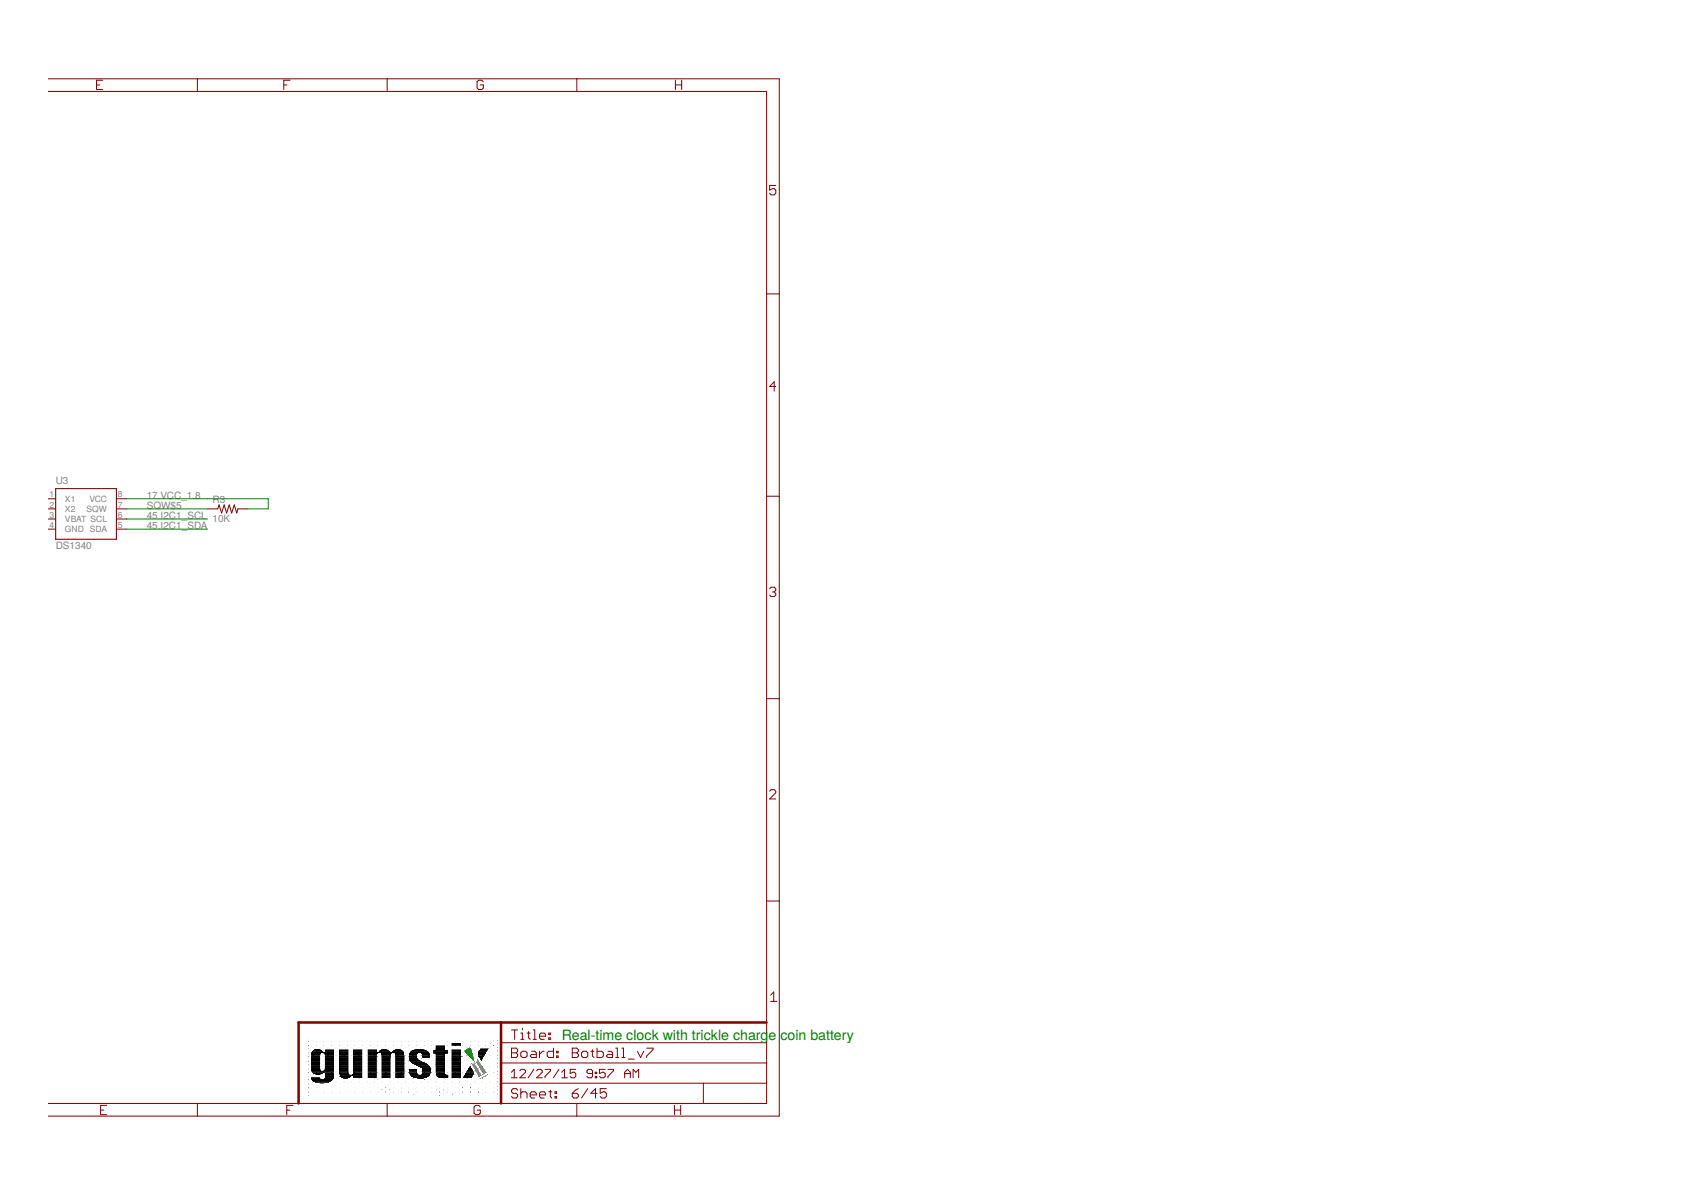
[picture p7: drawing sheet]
<svg xmlns="http://www.w3.org/2000/svg" width="297mm" height="210mm" viewBox="0 0 297 210" stroke-linecap="round" stroke-linejoin="round" font-family="sans-serif">
<defs><g id="words">
<g font-size="2.5" fill="#008000">
<text x="98.7" y="182.7">Real-time clock with trickle charg</text>
<text x="135" y="182.7">e</text>
<text x="137.1" y="182.7">coin battery</text>
</g>
<g font-size="1.8" fill="#808080">
<text x="9.8" y="84.9">U3</text>
<text x="25.8" y="87.6">17.VCC_1.8</text>
<text x="25.8" y="89.4">SQW$5</text>
<text x="37.3" y="88.3">R3</text>
<text x="25.8" y="91.2">45.I2C1_SCL</text>
<text x="25.8" y="92.9">45.I2C1_SDA</text>
<text x="37.3" y="91.7">10K</text>
<text x="9.8" y="96.5">DS1340</text>
</g>
<g font-size="1.5" fill="#808080">
<text x="8.7" y="87.4">1</text>
<text x="8.7" y="89.1">2</text>
<text x="11.4" y="88.1">X1</text>
<text x="11.4" y="89.9">X2</text>
<text x="15.2" y="89.9">SQW</text>
<text x="15.7" y="88.1">VCC</text>
<text x="20.7" y="89.1">7</text>
<text x="20.7" y="87.4">8</text>
<text x="8.7" y="90.9">3</text>
<text x="8.7" y="92.7">4</text>
<text x="11.4" y="91.7">VBAT SCL</text>
<text x="11.4" y="93.5">GND SDA</text>
<text x="20.7" y="92.7">5</text>
<text x="20.7" y="90.9">6</text>
</g>
</g></defs>
<g fill="none" stroke="#800000" stroke-width=".18">
<path d="M8.5 13.8h128.4v182.2h-128.4M8.5 16.1h126.2v177.7h-126.2M17 14.9h.5M18.1 14.1h-1.1v1.6h1.1M34.7 13.8v2.3M49.8 14.9h.6M50.9 14.1h-1.1v1.6M68 13.8v2.3M84.9 14.4l-.3-.3h-.5l-.3 .3v1.1l.3 .2h.5l.3-.2v-.6h-.6M101.3 13.8v2.3M118.6 14.1v1.6M118.6 14.9h1.1"/>
<path d="M119.7 14.1v1.6M136.3 32.6h-1.1v.8l.5-.3h.3l.3 .3v.6l-.3 .2h-.6l-.2-.2M134.7 51.6h2.2M136.3 67.9h-1.1l.8-.8v1.6M8.5 87.6h1.3M8.5 89.4h1.3M8.5 91.2h1.3M8.5 92.9h1.3M20.4 87.6h1.8M20.4 89.4h1.8M20.4 91.2h1.8M20.4 92.9h1.8"/>
<path d="M36.4 89.4h1.8l.3-.7 .4 1.4 .5-1.4 .4 1.4 .5-1.4 .4 1.4 .4-1.4 .5 1.4 .2-.7h1.8M134.7 87.2h2.2M135.2 103.4l.2-.3h.6l.3 .3v.3l-.3 .3M135.7 104h.3M136 104l.3 .2v.3l-.3 .3h-.6l-.2-.3M134.7 122.7h2.2M135.2 139l.2-.3h.6l.3 .3v.3l-1.1 1h1.1M134.7 158.3h2.2M135.4 174.8l.5-.6v1.7M135.4 175.9h1.1M17.7 195h.5M18.8 194.2h-1.1v1.6h1.1"/>
<path d="M34.7 193.8v2.2M50.4 195h.5M51.5 194.2h-1.1v1.6M68 193.8v2.2M84.4 194.4l-.3-.2h-.6l-.2 .2v1.1l.2 .3h.6l.3-.3v-.5h-.6M88 190.3h46.7M88 186.7h46.7M88 183.2h46.7M89.8 188.3l.5-.5v1.5M89.8 189.3h1M89.9 184.1h.8l.2 .3v.3l-.2 .2 .2 .3v.3l-.2 .3h-.8zM89.9 184.9h.8"/>
<path d="M89.9 180.9h1M90.4 180.9v1.7M90.9 191.5l-.2-.3h-.6l-.2 .3v.3l.2 .2h.6l.2 .3v.3l-.2 .3h-.6l-.2-.3M91.3 188.1l.3-.3h.5l.2 .3v.2l-1 1h1M91.5 184.9l.3-.2h.5l.3 .2v.6l-.3 .3h-.5l-.3-.3zM91.5 192l.3-.2h.5l.3 .2v.9M91.5 191.2v1.7M91.5 181.5h.3v1.1M91.5 182.6h.5M91.8 180.6v.3M92.6 181.5h.5M92.9 181.2v1.1l.2 .3"/>
<path d="M93.1 192.3h1.1v-.3l-.3-.2h-.5l-.3 .2v.6l.3 .3h.5M93.4 184.7h.5l.3 .2v.9h-.8l-.3-.3 .3-.3h.8M93.7 180.9h.2v1.7M93.7 182.6h.5M93.8 187.8l-1 1.5M94.3 188.1l.2-.3h.5l.2 .3v.2l-.9 1h.9M94.8 192.3h1v-.3l-.2-.2h-.6l-.2 .2v.6l.2 .3h.6M94.8 182h1v-.3l-.2-.2h-.6l-.2 .2v.6l.2 .3h.6M94.8 184.7v1.1M95.6 184.7h-.3l-.5 .5M95.7 187.8h1v.3l-1 1v.2M96.4 191.8h.5"/>
<path d="M96.4 181.5h.3v.2h-.3zM96.4 182.3h.3v.3h-.3zM96.7 191.5v1.1l.2 .3M97.2 184.1v1.7h-.8l-.3-.3v-.6l.3-.2h.8M97.5 192.6h.3v.3h-.3zM97.5 191.8h.3v.2h-.3zM97.8 185.5h.2v.3h-.2zM97.8 184.7h.2v.2h-.2zM98.2 187.8l-1 1.5M98.7 189.3h1M98.7 188.3l.5-.5v1.5M100.5 184.1h.8l.3 .3v.3l-.3 .2 .3 .3v.3l-.3 .3h-.8z"/>
<path d="M100.5 192h.8l.3 .3v.3l-.3 .3h-.5l-.3-.3zM100.5 184.9h.8M101.1 187.8h-.9v.8l.4-.3h.3l.2 .3v.5l-.2 .2h-.5l-.2-.2M101.3 193.8v2.2M101.6 191.2l-.5 .3-.6 .5M102.2 184.9l.2-.2h.6l.3 .2v.6l-.3 .3h-.6l-.2-.3zM103.3 191.2l-1.1 1.7M103.8 184.7h.5M104.1 184.4v1.1l.2 .3M104.1 188.6h-.8l-.2-.3v-.2l.2-.3h.5l.3 .3v1l-.3 .2h-.5l-.2-.2M104.6 189.1h.2v.2h-.2zM104.6 188.3h.2v.3h-.2z"/>
<path d="M104.9 184.1v1.7h.8l.3-.3v-.6l-.3-.2h-.8M104.9 192h-1.1l.8-.8v1.7M106.3 187.8h-1v.8l.5-.3h.2l.3 .3v.5l-.3 .2h-.4l-.3-.2M106.5 191.2h-1.1v.8l.6-.2h.2l.3 .2v.6l-.3 .3h-.5l-.3-.3M106.8 184.7h.5l.3 .2v.9h-.8l-.3-.3 .3-.3h.8M106.8 187.8h1v.3l-1 1v.2M108.2 184.1h.2v1.7M108.2 185.8h.5M109.2 184.1h.3v1.7M109.2 185.8h.6M109.7 188.6h1M109.7 189.3v-1l.5-.5 .5 .5v1"/>
<path d="M110.3 186h1.1M111.2 189.3v-1.5l.5 .5 .5-.5v1.5M112 184.7l.5 1.1 .6-1.1M113.6 184.1h1.1v.3l-1.1 1.1v.3M118.5 195h1.1M118.5 194.2v1.6M119.6 194.2v1.6M123.5 190.3v3.5"/>
</g>
<path d="M88 179.6v14.2M134.7 179.6h-82.2v14.2" fill="none" stroke="#800000" stroke-width=".44"/>
<path d="M9.8 85.8h10.6v8.9h-10.6z" fill="none" stroke="#800000" stroke-width=".19"/>
<path d="M22.2 87.6h24.9v1.8h-3.5M22.2 89.4h14.2M22.2 91.2h14.2M22.2 92.9h14.2" fill="none" stroke="#008000" stroke-width=".18"/>
<g fill="#000" stroke="#000" stroke-width=".18">
<path d="M54.5 189.3h1.8zM54.5 189.2l1.8 .1zM54.5 189.2h1.8zM54.5 189.1l1.8 .1zM54.5 187.7h1.9zM54.5 187.6l1.8 .1zM54.5 187.6h1.8zM54.5 187.5l1.8 .1zM54.5 187.5h1.8zM54.5 187.4l1.8 .1zM54.5 187.4h1.8zM54.5 187.3l1.8 .1z"/>
<path d="M54.5 187.3h1.8zM54.5 187.2l1.8 .1zM54.5 187.2h1.8zM54.5 187.1l1.8 .1zM54.5 187.1h1.8zM54.5 187l1.8 .1zM54.5 187h1.8zM54.5 186.9l1.8 .1zM54.5 186.9h1.8zM54.5 186.8l1.8 .1zM54.5 186.8h1.8zM54.5 186.7l1.8 .1z"/>
<path d="M54.5 186.7h1.8zM54.5 186.6l1.8 .1zM54.5 186.6h1.8zM54.5 186.5l1.8 .1zM54.5 186.5h1.8zM54.5 186.4l1.8 .1zM54.5 186.4h1.8zM54.5 186.3l1.8 .1zM54.5 186.3h1.8zM54.5 186.2l1.8 .1zM54.5 186.2h1.8zM54.5 186.1l1.8 .1z"/>
<path d="M54.5 186.1h1.8zM54.5 186l1.8 .1zM54.5 186h1.8zM54.5 185.9l1.8 .1zM54.5 185.9h1.8zM54.5 185.8l1.8 .1zM54.5 185.8h1.8zM54.5 185.7l1.8 .1zM54.5 185.7h1.8zM54.5 185.6l1.8 .1zM54.5 185.6h1.8zM54.5 185.5l1.8 .1z"/>
<path d="M54.5 185.5h1.8zM54.5 185.4l1.8 .1zM54.5 185.4h1.9zM54.5 185.3l1.9 .1zM54.5 188h4.3zM54.5 185l4.3 .1zM54.5 189.5h2.1zM54.5 189.4l1.9 .1zM54.5 189.4h1.9zM54.5 189.3l1.8 .1zM54.5 187.9l2 .1zM54.5 187.9h2z"/>
<path d="M54.5 187.9h1.9zM54.5 187.8l1.9 .1zM54.5 187.8h1.9zM54.5 187.7l1.9 .1zM54.5 185.3h1.9zM54.5 185.2l1.9 .1zM54.5 185.2h1.9zM54.5 185.1l2 .1zM54.5 185.1h2.1zM54.5 189.6l4.2 .1zM54.5 189.6h4.2zM54.5 189.5l4.2 .1z"/>
<path d="M54.5 189.5h4.2zM54.5 188.1l4.3 .1zM54.5 188.1h4.3zM54.5 188l4.3 .1zM54.5 185h4.3zM54.5 184.9l4.3 .1zM54.5 184.9h4.3zM54.6 189.7h4zM54.6 188.3h4.2zM54.6 188.2l4.2 .1zM54.6 188.2h4.2zM54.6 184.8l4.2 .1z"/>
<path d="M54.6 184.8h4.2zM54.6 189.7l4 .1zM54.6 188.3l4.2 .1zM54.6 184.7l4.2 .1zM54.6 184.7h4.2zM54.7 189.8h3.8zM54.7 188.4h4.1zM54.7 184.7h4.1zM54.7 184.6l4.1 .1zM54.7 189.9h3.7zM54.7 189.8l3.8 .1zM54.7 188.4l4.1 .1z"/>
<path d="M54.7 184.6h2.2zM54.7 184.5l2.2 .1zM54.8 189.9l3.6 .1zM54.8 188.5h4zM54.8 184.5h2zM54.8 190h3.5zM54.8 188.5l4 .1zM54.8 184.4l2 .1zM54.8 188.6h2.1zM54.8 190l3.5 .1zM54.8 184.4h1.9zM54.9 188.6h2z"/>
<path d="M54.9 190l3.3 .1zM54.9 184.4h1.8zM54.9 190.1h3.3zM54.9 188.6l1.9 .1zM54.9 184.3l1.7 .1zM55 188.7h1.7zM55 184.3h1.6zM55 190.1l3.1 .1zM55.1 188.7l1.5 .1zM55.1 184.3h1.4zM55.1 190.2h2.9zM55.1 188.8h1.4z"/>
<path d="M55.1 184.2l1.3 .1zM55.2 190.2h2.7zM55.2 188.8h1.2zM55.3 184.2h.9zM55.3 190.2l2.5 .1zM55.4 188.8l.9 .1zM55.4 190.3h2.3zM55.5 184.1l.6 .1zM55.6 190.3l1.9 .1zM55.6 188.9h.5zM55.8 190.4h1.5zM56.2 190.4h.6z"/>
<path d="M56.7 189.5h2zM56.7 187.9l2.1 .1zM56.8 189.4l1.9 .1zM56.8 187.9h2zM56.8 185.1h2zM56.9 189.4h1.9zM56.9 187.9h1.9zM56.9 185.1l1.9 .1zM56.9 189.3l1.9 .1zM56.9 187.8l1.9 .1zM56.9 187.8h1.9zM56.9 187.7l1.9 .1z"/>
<path d="M56.9 187.7h1.9zM56.9 185.2l1.9 .1zM56.9 185.2h1.9zM56.9 187.6l1.9 .1zM56.9 187.6h1.9zM56.9 187.5l1.9 .1zM56.9 187.5h1.9zM56.9 187.4l1.9 .1zM56.9 187.4h1.9zM56.9 187.3l1.9 .1zM56.9 187.3h1.9zM56.9 187.2l1.9 .1z"/>
<path d="M56.9 187.2h1.9zM56.9 187.1l1.9 .1zM56.9 187.1h1.9zM56.9 187l1.9 .1zM56.9 187h1.9zM56.9 186.9l1.9 .1zM56.9 186.9h1.9zM56.9 186.8l1.9 .1zM56.9 186.8h1.9zM56.9 186.7l1.9 .1zM56.9 186.7h1.9zM56.9 186.6l1.9 .1z"/>
<path d="M56.9 186.6h1.9zM56.9 186.5l1.9 .1zM56.9 186.5h1.9zM56.9 186.4l1.9 .1zM56.9 186.4h1.9zM56.9 186.3l1.9 .1zM56.9 186.3h1.9zM56.9 186.2l1.9 .1zM56.9 186.2h1.9zM56.9 186.1l1.9 .1zM56.9 186.1h1.9zM56.9 186l1.9 .1z"/>
<path d="M56.9 186h1.9zM56.9 185.9l1.9 .1zM56.9 185.9h1.9zM56.9 185.8l1.9 .1zM56.9 185.8h1.9zM56.9 185.7l1.9 .1zM56.9 185.7h1.9zM56.9 185.6l1.9 .1zM56.9 185.6h1.9zM56.9 185.5l1.9 .1zM56.9 185.5h1.9zM56.9 185.4l1.9 .1z"/>
<path d="M56.9 185.4h1.9zM56.9 185.3l1.9 .1zM56.9 185.3h1.9zM56.9 184.6h1.9zM57 189.3h1.8zM57 189.2l1.8 .1zM57 189.2h1.8zM57 189.1l1.8 .1zM57 189.1h1.8zM57 189l1.8 .1zM57 189h1.8zM57 188.9l1.8 .1z"/>
<path d="M57 188.9h1.8zM57 188.8l1.8 .1zM57 188.8h1.8zM57 188.7l1.8 .1zM57 188.7h1.8zM57 188.6l1.8 .1zM57 188.6h1.8zM57 184.5l1.8 .1zM57 184.5h1.8zM57 184.4l1.8 .1zM57 184.4h1.8zM57 184.3l1.8 .1z"/>
<path d="M57 184.3h1.8zM57.1 184.2l1.7 .1zM59.5 188.4l1.9 .1zM59.5 188.4h1.9zM59.5 188.3l1.8 .1zM59.5 188.3h1.8zM59.5 188.2l1.8 .1zM59.5 188.2h1.8zM59.5 188.1l1.8 .1zM59.5 188.1h1.8zM59.5 188l1.8 .1zM59.5 188h1.8z"/>
<path d="M59.5 187.9l1.8 .1zM59.5 187.9h1.8zM59.5 187.8l1.8 .1zM59.5 187.8h1.8zM59.5 187.7l1.8 .1zM59.5 187.7h1.8zM59.5 187.6l1.8 .1zM59.5 187.6h1.8zM59.5 187.5l1.8 .1zM59.5 187.5h1.8zM59.5 187.4l1.8 .1zM59.5 187.4h1.8z"/>
<path d="M59.5 187.3l1.8 .1zM59.5 187.3h1.8zM59.5 187.2l1.8 .1zM59.5 187.2h1.8zM59.5 187.1l1.8 .1zM59.5 187.1h1.8zM59.5 187l1.8 .1zM59.5 187h1.8zM59.5 186.9l1.8 .1zM59.5 186.9h1.8zM59.5 186.8l1.8 .1zM59.5 186.8h1.8z"/>
<path d="M59.5 186.7l1.8 .1zM59.5 186.7h1.8zM59.5 186.6l1.8 .1zM59.5 186.6h1.8zM59.5 186.5l1.8 .1zM59.5 186.5h1.8zM59.5 186.4l1.8 .1zM59.5 186.4h1.8zM59.5 186.3l1.8 .1zM59.5 186.3h1.8zM59.5 186.2l1.8 .1zM59.5 186.2h1.8z"/>
<path d="M59.5 186.1l1.8 .1zM59.5 186.1h1.8zM59.5 186l1.8 .1zM59.5 186h1.8zM59.5 185.9l1.8 .1zM59.5 185.9h1.8zM59.5 185.8l1.8 .1zM59.5 185.8h1.8zM59.5 185.7l1.8 .1zM59.5 185.7h1.8zM59.5 185.6l1.8 .1zM59.5 185.6h1.8z"/>
<path d="M59.5 185.5l1.8 .1zM59.5 185.5h1.8zM59.5 185.4l1.8 .1zM59.5 185.4h1.8zM59.5 185.3l1.8 .1zM59.5 185.3h1.8zM59.5 185.2l1.8 .1zM59.5 185.2h1.8zM59.5 185.1l1.8 .1zM59.5 185.1h1.8zM59.5 185l1.8 .1zM59.5 185h1.8z"/>
<path d="M59.5 184.9l1.8 .1zM59.5 184.9h1.8zM59.5 184.8l1.8 .1zM59.5 184.8h1.8zM59.5 184.7l1.8 .1zM59.5 184.7h1.8zM59.5 184.6l1.8 .1zM59.5 184.6h1.8zM59.5 184.5l1.8 .1zM59.5 184.5h1.8zM59.5 184.4l1.8 .1zM59.5 184.4h1.8z"/>
<path d="M59.5 184.3l1.8 .1zM59.5 184.3h1.8zM59.5 184.2l1.8 .1zM59.5 188.8h4.3zM59.5 188.7l4.3 .1zM59.5 188.7h4.3zM59.5 188.6l2 .1zM59.5 188.6h1.9zM59.5 188.5l1.9 .1zM59.5 188.5h1.9zM59.5 188.9l4.3 .1zM59.5 188.9h4.3z"/>
<path d="M59.5 188.8l4.3 .1zM59.6 189h4.2zM59.6 189.1h4.2zM59.6 189l4.2 .1zM59.6 189.1l2.2 .1zM59.6 189.1h2.3zM59.7 189.2h2.1zM59.7 189.2l2 .1zM59.8 189.3h1.9zM59.8 189.3l1.8 .1zM59.9 189.4h1.7zM59.9 189.4l1.6 .1z"/>
<path d="M60 189.5h1.4zM60.1 189.5h1.2zM60.3 189.5l.9 .1zM60.5 189.6h.5zM61.7 188.6l2.1 .1zM61.8 188.6h2zM61.9 189.5h1.9zM61.9 189.4l1.9 .1zM61.9 189.4h1.9zM61.9 189.3l1.9 .1zM61.9 189.3h1.9zM61.9 188.5l1.9 .1z"/>
<path d="M61.9 188.5h1.9zM61.9 188.4l1.9 .1zM61.9 188.4h1.9zM61.9 189.2l1.9 .1zM61.9 189.2h1.9zM61.9 189.1l1.9 .1zM61.9 189.1h1.9zM61.9 188.3l1.9 .1zM61.9 188.3h1.9zM61.9 188.2l1.9 .1zM61.9 188.2h1.9zM61.9 188.1l1.9 .1z"/>
<path d="M61.9 188.1h1.9zM61.9 188l1.9 .1zM61.9 188h1.9zM61.9 187.9l1.9 .1zM61.9 187.9h1.9zM61.9 187.8l1.9 .1zM61.9 187.8h1.9zM61.9 187.7l1.9 .1zM61.9 187.7h1.9zM61.9 187.6l1.9 .1zM61.9 187.6h1.9zM61.9 187.5l1.9 .1z"/>
<path d="M61.9 187.5h1.9zM61.9 187.4l1.9 .1zM61.9 187.4h1.9zM61.9 187.3l1.9 .1zM61.9 187.3h1.9zM61.9 187.2l1.9 .1zM61.9 187.2h1.9zM61.9 187.1l1.9 .1zM61.9 187.1h1.9zM61.9 187l1.9 .1zM61.9 187h1.9zM61.9 186.9l1.9 .1z"/>
<path d="M61.9 186.9h1.9zM61.9 186.8l1.9 .1zM61.9 186.8h1.9zM61.9 186.7l1.9 .1zM61.9 186.7h1.9zM61.9 186.6l1.9 .1zM61.9 186.6h1.9zM61.9 186.5l1.9 .1zM61.9 186.5h1.9zM61.9 186.4l1.9 .1zM61.9 186.4h1.9zM61.9 186.3l1.9 .1z"/>
<path d="M61.9 186.3h1.9zM61.9 186.2l1.9 .1zM61.9 186.2h1.9zM61.9 186.1l1.9 .1zM61.9 186.1h1.9zM61.9 186l1.9 .1zM61.9 186h1.9zM61.9 185.9l1.9 .1zM61.9 185.9h1.9zM61.9 185.8l1.9 .1zM61.9 185.8h1.9zM61.9 185.7l1.9 .1z"/>
<path d="M61.9 185.7h1.9zM61.9 185.6l1.9 .1zM61.9 185.6h1.9zM61.9 185.5l1.9 .1zM61.9 185.5h1.9zM61.9 185.4l1.9 .1zM61.9 185.4h1.9zM61.9 185.3l1.9 .1zM61.9 185.3h1.9zM61.9 185.2l1.9 .1zM61.9 185.2h1.9zM61.9 185.1l1.9 .1z"/>
<path d="M61.9 185.1h1.9zM61.9 185l1.9 .1zM61.9 185h1.9zM61.9 184.9l1.9 .1zM61.9 184.9h1.9zM61.9 184.8l1.9 .1zM61.9 184.8h1.9zM61.9 184.7l1.9 .1zM61.9 184.7h1.9zM61.9 184.6l1.9 .1zM61.9 184.6h1.9zM61.9 184.5l1.9 .1z"/>
<path d="M61.9 184.5h1.9zM61.9 184.4l1.9 .1zM61.9 184.4h1.9zM61.9 184.3l1.9 .1zM61.9 184.3h1.9zM61.9 184.2l1.9 .1zM64.5 189.5h1.8zM64.5 189.4l1.8 .1zM64.5 189.4h1.8zM64.5 189.3l1.8 .1zM64.5 189.3h1.8zM64.5 189.2l1.8 .1z"/>
<path d="M64.5 189.2h1.8zM64.5 189.1l1.8 .1zM64.5 189.1h1.8zM64.5 189l1.8 .1zM64.5 189h1.8zM64.5 188.9l1.8 .1zM64.5 188.9h1.8zM64.5 188.8l1.8 .1zM64.5 188.8h1.8zM64.5 188.7l1.8 .1zM64.5 188.7h1.8zM64.5 188.6l1.8 .1z"/>
<path d="M64.5 188.6h1.8zM64.5 188.5l1.8 .1zM64.5 188.5h1.8zM64.5 188.4l1.8 .1zM64.5 188.4h1.8zM64.5 188.3l1.8 .1zM64.5 188.3h1.8zM64.5 188.2l1.8 .1zM64.5 188.2h1.8zM64.5 188.1l1.8 .1zM64.5 188.1h1.8zM64.5 188l1.8 .1z"/>
<path d="M64.5 188h1.8zM64.5 187.9l1.8 .1zM64.5 187.9h1.8zM64.5 187.8l1.8 .1zM64.5 187.8h1.8zM64.5 187.7l1.8 .1zM64.5 187.7h1.8zM64.5 187.6l1.8 .1zM64.5 187.6h1.8zM64.5 187.5l1.8 .1zM64.5 187.5h1.8zM64.5 187.4l1.8 .1z"/>
<path d="M64.5 187.4h1.8zM64.5 187.3l1.8 .1zM64.5 187.3h1.8zM64.5 187.2l1.8 .1zM64.5 187.2h1.8zM64.5 187.1l1.8 .1zM64.5 187.1h1.8zM64.5 187l1.8 .1zM64.5 187h1.8zM64.5 186.9l1.8 .1zM64.5 186.9h1.8zM64.5 186.8l1.8 .1z"/>
<path d="M64.5 186.8h1.8zM64.5 186.7l1.8 .1zM64.5 186.7h1.8zM64.5 186.6l1.8 .1zM64.5 186.6h1.8zM64.5 186.5l1.8 .1zM64.5 186.5h1.8zM64.5 186.4l1.8 .1zM64.5 186.4h1.8zM64.5 186.3l1.8 .1zM64.5 186.3h1.8zM64.5 186.2l1.8 .1z"/>
<path d="M64.5 186.2h1.8zM64.5 186.1l1.8 .1zM64.5 186.1h1.8zM64.5 186l1.8 .1zM64.5 186h1.8zM64.5 185.9l1.8 .1zM64.5 185.9h1.8zM64.5 185.8l1.8 .1zM64.5 185.8h1.8zM64.5 185.7l1.8 .1zM64.5 185.7h1.8zM64.5 185.6l1.8 .1z"/>
<path d="M64.5 185.6h1.8zM64.5 185.5l1.8 .1zM64.5 185.5h1.8zM64.5 185.4l1.8 .1zM64.5 185.4h1.8zM64.5 185.3l1.8 .1zM64.5 185.3h1.8zM64.5 185.2l1.8 .1zM64.5 185.2h1.8zM64.5 185.2h1.9zM64.5 185.1l1.9 .1zM64.5 185.1h2z"/>
<path d="M64.5 185l6.6 .1zM64.5 185h6.6zM64.5 184.9l6.6 .1zM64.5 184.9h6.6zM64.5 184.8l6.6 .1zM64.5 184.8h6.6zM64.5 184.7l6.6 .1zM64.5 184.7h4.2zM64.5 184.7h1.8zM64.5 184.6l1.8 .1zM64.5 184.6h1.8zM64.5 184.5l1.8 .1z"/>
<path d="M64.5 184.5h1.8zM64.5 184.4l1.8 .1zM64.5 184.4h1.8zM64.5 184.3l1.8 .1zM64.5 184.3h1.8zM64.5 184.2l1.8 .1zM66.3 184.7h2.3zM66.4 184.6l2.2 .1zM66.4 184.6h2.2zM66.4 184.5l2.1 .1zM66.5 184.5h2zM66.5 184.4l1.9 .1z"/>
<path d="M66.6 184.4h1.8zM66.7 184.3l1.6 .1zM66.8 185.1h2.1zM66.8 184.3h1.4zM66.8 185.1l2 .1zM66.8 185.2h2zM66.9 189.5h1.8zM66.9 189.4l1.8 .1zM66.9 189.4h1.8zM66.9 189.3l1.8 .1zM66.9 189.3h1.8zM66.9 189.2l1.8 .1z"/>
<path d="M66.9 189.2h1.8zM66.9 189.1l1.8 .1zM66.9 189.1h1.8zM66.9 189l1.8 .1zM66.9 189h1.8zM66.9 188.9l1.8 .1zM66.9 188.9h1.8zM66.9 188.8l1.8 .1zM66.9 188.8h1.8zM66.9 188.7l1.8 .1zM66.9 188.7h1.8zM66.9 188.6l1.8 .1z"/>
<path d="M66.9 188.6h1.8zM66.9 188.5l1.8 .1zM66.9 188.5h1.8zM66.9 188.4l1.8 .1zM66.9 188.4h1.8zM66.9 188.3l1.8 .1zM66.9 188.3h1.8zM66.9 188.2l1.8 .1zM66.9 188.2h1.8zM66.9 188.1l1.8 .1zM66.9 188.1h1.8zM66.9 188l1.8 .1z"/>
<path d="M66.9 188h1.8zM66.9 187.9l1.8 .1zM66.9 187.9h1.8zM66.9 187.8l1.8 .1zM66.9 187.8h1.8zM66.9 187.7l1.8 .1zM66.9 187.7h1.8zM66.9 187.6l1.8 .1zM66.9 187.6h1.8zM66.9 187.5l1.8 .1zM66.9 187.5h1.8zM66.9 187.4l1.8 .1z"/>
<path d="M66.9 187.4h1.8zM66.9 187.3l1.8 .1zM66.9 187.3h1.8zM66.9 187.2l1.8 .1zM66.9 187.2h1.8zM66.9 187.1l1.8 .1zM66.9 187.1h1.8zM66.9 187l1.8 .1zM66.9 187h1.8zM66.9 186.9l1.8 .1zM66.9 186.9h1.8zM66.9 186.8l1.8 .1z"/>
<path d="M66.9 186.8h1.8zM66.9 186.7l1.8 .1zM66.9 186.7h1.8zM66.9 186.6l1.8 .1zM66.9 186.6h1.8zM66.9 186.5l1.8 .1zM66.9 186.5h1.8zM66.9 186.4l1.8 .1zM66.9 186.4h1.8zM66.9 186.3l1.8 .1zM66.9 186.3h1.8zM66.9 186.2l1.8 .1z"/>
<path d="M66.9 186.2h1.8zM66.9 186.1l1.8 .1zM66.9 186.1h1.8zM66.9 186l1.8 .1zM66.9 186h1.8zM66.9 185.9l1.8 .1zM66.9 185.9h1.8zM66.9 185.8l1.8 .1zM66.9 185.8h1.8zM66.9 185.7l1.8 .1zM66.9 185.7h1.8zM66.9 185.6l1.8 .1z"/>
<path d="M66.9 185.6h1.8zM66.9 185.5l1.8 .1zM66.9 185.5h1.8zM66.9 185.4l1.8 .1zM66.9 185.4h1.8zM66.9 185.3l1.8 .1zM66.9 185.3h1.8zM66.9 185.2l1.9 .1zM66.9 184.2l1.2 .1zM67 191.6l.2 .1zM67 191.6h.2zM67 191.6h.1z"/>
<path d="M67 191.5l.1 .1zM67 191.5h.1zM67 191.4l.1 .1zM67 191.4h.1zM67 191.3l.1 .1zM67 191.3h.2zM67 191.8h.2zM67 191.7l.2 .1zM67 191.7h.2zM67 191.2l.2 .1zM67 191.2h.2zM67 191.8l.3 .1z"/>
<path d="M67 191.1l.2 .1zM67 184.2h1zM67.1 191.1h.2zM67.1 191.8l.3 .1zM67.1 191.9h.6zM67.1 191.1h.8zM67.1 191l.5 .1zM67.2 191.9l.4 .1zM67.2 184.1l.6 .1zM67.2 191h.4zM67.2 192h.3zM67.3 190.9l.1 .1z"/>
<path d="M67.5 191.8l.2 .1zM67.6 191.8l.3 .1zM67.6 191.1h.3zM67.6 191.8h.3zM67.6 191.1l.3 .1zM67.6 191.7l.3 .1zM67.6 191.2h.3zM67.7 191.7h.2zM67.7 191.6l.2 .1zM67.7 191.6h.2zM67.7 191.5l.2 .1zM67.7 191.5h.2z"/>
<path d="M67.7 191.4l.2 .1zM67.7 191.4h.2zM67.7 191.3l.2 .1zM67.7 191.3h.2zM67.7 191.2l.2 .1zM67.7 191l.2 .1zM67.7 191h.2zM67.7 190.9l.2 .1zM67.7 190.9h.2zM67.7 190.8l.2 .1zM67.7 190.8h.2zM67.7 190.7l.2 .1z"/>
<path d="M67.7 190.7h.2zM67.7 190.6l.2 .1zM67.7 190.6h.2zM67.7 190.5l.2 .1zM67.7 192h.2zM67.7 191.9l.2 .1zM67.7 191.9h.2zM67.7 191.8l.2 .1zM68.2 192h.2zM68.2 191.9l.2 .1zM68.2 191.9h.2zM68.2 191.8l.2 .1z"/>
<path d="M68.2 191.8h.2zM68.2 191.7l.2 .1zM68.2 191.7h.2zM68.2 191.6l.2 .1zM68.2 191.6h.2zM68.2 191.5l.2 .1zM68.2 191.5h.2zM68.2 191.4l.2 .1zM68.2 191.4h.2zM68.2 191.3l.2 .1zM68.2 191.3h.2zM68.2 191.2l.3 .1z"/>
<path d="M68.2 191.1l.2 .1zM68.2 191.1h.2zM68.2 191l.2 .1zM68.2 191h.2zM68.2 191.2h.3zM68.4 191.1l.1 .1zM68.4 191.1h.3zM68.5 191.1h.2zM68.5 191l.2 .1zM68.5 191h.2zM68.6 190.9l.1 .1zM68.7 184.7h2.3z"/>
<path d="M68.8 191.6h.2zM68.8 191.5l.2 .1zM68.8 191.5h.8zM68.8 191.5h.9zM68.8 191.4l.9 .1zM68.8 191.4h.9zM68.8 184.6l2.2 .1zM68.8 191.7l.2 .1zM68.8 191.7h.2zM68.8 191.6l.2 .1zM68.8 191.3l.2 .1zM68.8 191.3h.2z"/>
<path d="M68.8 184.6h2.2zM68.9 191.8h.2zM68.9 191.2l.1 .1zM68.9 191.2h.1zM68.9 184.5l2.1 .1zM68.9 191.8l.2 .1zM68.9 191.1l.2 .1zM68.9 191.1h.2zM68.9 191.8l.3 .1zM68.9 184.5h2zM68.9 191.1h.7zM69 184.4l1.9 .1z"/>
<path d="M69 191.9h.6zM69 191l.5 .1zM69 184.4h1.8zM69 191.9l.6 .1zM69.1 191h.3zM69.1 184.3l1.6 .1zM69.2 192h.3zM69.2 184.3h1.4zM69.2 185.1h1.9zM69.2 190.9l.1 .1zM69.2 185.1l1.9 .1zM69.3 185.2h1.8z"/>
<path d="M69.3 185.4l1.9 .1zM69.3 185.4h1.9zM69.3 185.4h1.8zM69.3 185.3l1.8 .1zM69.3 185.3h1.8zM69.3 185.2l1.8 .1zM69.3 189.5h1.9zM69.3 189.4l1.9 .1zM69.3 189.4h1.9zM69.3 189.3l1.9 .1zM69.3 189.3h1.9zM69.3 189.2l1.9 .1z"/>
<path d="M69.3 189.2h1.9zM69.3 189.1l1.9 .1zM69.3 189.1h1.9zM69.3 189l1.9 .1zM69.3 189h1.9zM69.3 188.9l1.9 .1zM69.3 188.9h1.9zM69.3 188.8l1.9 .1zM69.3 188.8h1.9zM69.3 188.7l1.9 .1zM69.3 188.7h1.9zM69.3 188.6l1.9 .1z"/>
<path d="M69.3 188.6h1.9zM69.3 188.5l1.9 .1zM69.3 188.5h1.9zM69.3 188.4l1.9 .1zM69.3 188.4h1.9zM69.3 188.3l1.9 .1zM69.3 188.3h1.9zM69.3 188.2l1.9 .1zM69.3 188.2h1.9zM69.3 188.1l1.9 .1zM69.3 188.1h1.9zM69.3 188l1.9 .1z"/>
<path d="M69.3 188h1.9zM69.3 187.9l1.9 .1zM69.3 187.9h1.9zM69.3 187.8l1.9 .1zM69.3 187.8h1.9zM69.3 187.7l1.9 .1zM69.3 187.7h1.9zM69.3 187.6l1.9 .1zM69.3 187.6h1.9zM69.3 187.5l1.9 .1zM69.3 187.5h1.9zM69.3 187.4l1.9 .1z"/>
<path d="M69.3 187.4h1.9zM69.3 187.3l1.9 .1zM69.3 187.3h1.9zM69.3 187.2l1.9 .1zM69.3 187.2h1.9zM69.3 187.1l1.9 .1zM69.3 187.1h1.9zM69.3 187l1.9 .1zM69.3 187h1.9zM69.3 186.9l1.9 .1zM69.3 186.9h1.9zM69.3 186.8l1.9 .1z"/>
<path d="M69.3 186.8h1.9zM69.3 186.7l1.9 .1zM69.3 186.7h1.9zM69.3 186.6l1.9 .1zM69.3 186.6h1.9zM69.3 186.5l1.9 .1zM69.3 186.5h1.9zM69.3 186.4l1.9 .1zM69.3 186.4h1.9zM69.3 186.3l1.9 .1zM69.3 186.3h1.9zM69.3 186.2l1.9 .1z"/>
<path d="M69.3 186.2h1.9zM69.3 186.1l1.9 .1zM69.3 186.1h1.9zM69.3 186l1.9 .1zM69.3 186h1.9zM69.3 185.9l1.9 .1zM69.3 185.9h1.9zM69.3 185.8l1.9 .1zM69.3 185.8h1.9zM69.3 185.7l1.9 .1zM69.3 185.7h1.9zM69.3 185.6l1.9 .1z"/>
<path d="M69.3 185.6h1.9zM69.3 185.5l1.9 .1zM69.3 185.5h1.9zM69.3 184.2l1.2 .1zM69.4 191.1h.2zM69.4 191.2h.3zM69.4 191.1l.2 .1zM69.5 184.2h.9zM69.5 191.8l.1 .1zM69.5 191.3h.2zM69.5 191.2l.2 .1zM69.5 191.3l.2 .1z"/>
<path d="M69.6 184.1l.6 .1zM69.8 191.8h.3zM69.8 191.7l.3 .1zM69.8 191.7h.3zM69.8 191.6l.3 .1zM69.8 191.6h.3zM69.9 191.8l.2 .1zM69.9 191.6h.1zM69.9 191.5l.2 .1zM69.9 191.5h.3zM69.9 191.1h.6zM69.9 191l.6 .1z"/>
<path d="M69.9 191.9h.5zM70 191.9l.4 .1zM70 191.5h.3zM70 191h.5zM70 192h.3zM70 191.4l.6 .1zM70.1 191.4h.5zM70.2 190.9l.1 .1zM70.3 191.8l.3 .1zM70.3 191.1h.3zM70.4 191.8l.2 .1zM70.4 191.3l.2 .1z"/>
<path d="M70.4 191.8h.2zM70.4 191.7l.2 .1zM70.4 191.2h.2zM70.4 191.1l.2 .1zM70.5 191.9l.1 .1zM70.5 191.9h.1zM70.5 191.7h.1zM70.5 191.6l.1 .1zM70.5 191.6h.1zM70.5 191.5l.1 .1zM70.5 191.5h.1zM70.5 191.3h.1z"/>
<path d="M70.5 191.2l.1 .1zM70.5 192h.1zM70.9 192h.2zM70.9 191.9l.2 .1zM70.9 191.9h.2zM70.9 191.8l.2 .1zM70.9 191.8h.2zM70.9 191.7l.2 .1zM70.9 191.7h.2zM70.9 191.6l.2 .1zM70.9 191.6h.2zM70.9 191.5l.2 .1z"/>
<path d="M70.9 191.5h.2zM70.9 191.4l.2 .1zM70.9 191.4h.2zM70.9 191.3l.2 .1zM70.9 191.3h.2zM70.9 191.2l.2 .1zM70.9 191.2h.3zM70.9 191.1h.2zM70.9 191l.2 .1zM70.9 191h.2zM71 191.1l.2 .1zM71.1 191.1h.2z"/>
<path d="M71.1 191.1h.6zM71.2 191l.4 .1zM71.3 191h.3zM71.4 190.9l.1 .1zM71.4 191.1h.3zM71.5 191.2h.3zM71.5 191.1l.3 .1zM71.6 191.9l.2 .1zM71.6 191.9h.2zM71.6 191.8l.2 .1zM71.6 191.8h.2zM71.6 191.7l.2 .1z"/>
<path d="M71.6 191.7h.2zM71.6 191.6l.2 .1zM71.6 191.6h.2zM71.6 191.5l.2 .1zM71.6 191.5h.2zM71.6 191.4l.2 .1zM71.6 191.4h.2zM71.6 191.3l.2 .1zM71.6 191.3h.2zM71.6 191.2l.2 .1zM71.6 192h.2zM71.7 185.8l1.7 .1z"/>
<path d="M71.7 185.8h1.7zM71.7 185.7l1.7 .1zM71.7 185.7h1.7zM71.7 185.6l1.7 .1zM71.7 185.6h1.7zM71.7 185.5l1.7 .1zM71.7 185.5h1.7zM71.7 185.4l1.7 .1zM71.7 185.4h1.7zM71.7 185.3l1.7 .1zM71.7 185.3h1.7zM71.7 185.2l1.7 .1z"/>
<path d="M71.7 186l1.9 .1zM71.7 186h1.9zM71.7 185.9l1.9 .1zM71.7 185.9h1.8zM71.7 188.3l1.7 .1zM71.7 188.3h1.7zM71.7 188.2l1.7 .1zM71.7 188.2h1.7zM71.7 188.1l1.7 .1zM71.7 188.1h1.7zM71.7 188l1.7 .1zM71.7 188h1.7z"/>
<path d="M71.7 187.9l1.7 .1zM71.7 187.9h1.7zM71.7 187.8l1.7 .1zM71.7 187.8h1.7zM71.7 187.7l1.7 .1zM71.7 187.7h1.7zM71.7 186.2h2.2zM71.7 186.1l2.1 .1zM71.7 185.2h1.7zM71.7 185.1l1.8 .1zM71.7 186.1h2.1zM71.7 186.1h2z"/>
<path d="M71.7 185.1h1.9zM71.7 185l3.9 .1zM71.8 191.1h.1zM71.8 188.5l1.6 .1zM71.8 188.5h1.6zM71.8 188.4l1.6 .1zM71.8 188.4h1.6zM71.8 186.2h2.2zM71.8 185h3.8zM71.8 184.9l3.8 .1zM71.8 186.3h2.4zM71.8 186.2l2.3 .1z"/>
<path d="M71.8 191.1h.5zM71.8 188.6h1.7zM71.8 186.4h2.5zM71.8 186.3l2.5 .1zM71.8 184.9h3.8zM71.8 184.8l3.7 .1zM71.8 188.7h3.9zM71.8 188.6l1.8 .1zM71.8 191l.5 .1zM71.8 188.8h3.9zM71.8 188.7l3.9 .1zM71.8 186.5h2.7z"/>
<path d="M71.8 186.4l2.7 .1zM71.8 184.8h3.7zM71.9 191h.3zM71.9 188.8l3.7 .1zM71.9 188.8h3.8zM71.9 186.5h2.7zM71.9 184.7l3.5 .1zM71.9 186.5l2.8 .1zM71.9 188.9l3.7 .1zM71.9 188.9h3.7zM71.9 186.6h2.9zM71.9 184.7h3.5z"/>
<path d="M72 189h3.6zM72 186.6h2.9zM72 184.6l3.3 .1zM72 190.9l.1 .1zM72 184.6h3.3zM72 189l3.5 .1zM72 186.6l3 .1zM72 184.5l3.2 .1zM72.1 189.1h3.4zM72.1 186.7h2.9zM72.1 191.1h.2zM72.1 189.1h3.3z"/>
<path d="M72.1 186.7l3 .1zM72.1 184.5h3.1zM72.2 191.2h.2zM72.2 191.1l.2 .1zM72.2 189.1l3.2 .1zM72.2 186.8h3zM72.2 184.4l2.9 .1zM72.2 191.3h.2zM72.2 191.2l.2 .1zM72.2 189.2h3.2zM72.2 192h.2zM72.2 191.9l.2 .1z"/>
<path d="M72.2 191.9h.2zM72.2 191.8l.2 .1zM72.2 191.8h.2zM72.2 191.7l.2 .1zM72.2 191.7h.2zM72.2 191.6l.2 .1zM72.2 191.6h.2zM72.2 191.5l.2 .1zM72.2 191.5h.2zM72.2 191.4l.2 .1zM72.2 191.4h.2zM72.2 191.3l.2 .1z"/>
<path d="M72.2 184.4h2.9zM72.2 189.2l3.1 .1zM72.3 186.8l3 .1zM72.3 186.9h3.1zM72.3 184.4h2.7zM72.3 189.3h2.9zM72.4 189.3h2.8zM72.4 186.9l3 .1zM72.4 184.3l2.5 .1zM72.5 189.3l2.6 .1zM72.5 187h2.9zM72.5 184.3h2.3z"/>
<path d="M72.5 187h3zM72.6 189.4h2.4zM72.6 192.2h.1zM72.6 184.3h2.1zM72.6 187l2.9 .1zM72.6 192.1l.1 .1zM72.6 192.1h.2zM72.6 192l.2 .1zM72.7 192h.1zM72.7 191.9l.1 .1zM72.7 191.9h.2zM72.7 189.4l2.3 .1z"/>
<path d="M72.7 187.1h2.8zM72.7 191.8l.2 .1zM72.7 191.8h.2zM72.7 191.7l.2 .1zM72.7 187.1l2.9 .1zM72.7 184.2l1.8 .1zM72.8 189.5h2zM72.8 187.2h2.8zM72.9 187.2h2.7zM72.9 184.2h1.5zM72.9 189.5h1.8zM73 187.2l2.7 .1z"/>
<path d="M73 187.3h2.7zM73.1 189.5l1.4 .1zM73.2 187.3h2.5zM73.2 184.1l.9 .1zM73.3 187.3l2.4 .1zM73.3 187.4h2.4zM73.4 187.4l2.3 .1zM73.4 189.6h.8zM73.5 187.5h2.3zM73.5 191.6l.2 .1zM73.5 191.6h.2zM73.5 191.5l.2 .1z"/>
<path d="M73.5 191.5h.2zM73.5 191.4l.2 .1zM73.5 191.4h.2zM73.5 191.3l.2 .1zM73.5 191.3h.2zM73.6 191.8h.2zM73.6 191.7l.2 .1zM73.6 191.7h.1zM73.6 191.3h.1zM73.6 191.2l.2 .1zM73.6 191.2h.2zM73.6 187.5h2.2z"/>
<path d="M73.6 191.8l.3 .1zM73.6 191.1l.2 .1zM73.6 191.1h.3zM73.6 187.5l2.2 .1zM73.7 191.8l.3 .1zM73.7 191.9h.5zM73.7 191.1h.7zM73.7 187.6h2.1zM73.7 191.9l.4 .1zM73.7 191l.5 .1zM73.8 187.6l2 .1zM73.8 192h.3z"/>
<path d="M73.8 191h.3zM73.9 188.6l1.8 .1zM73.9 187.7h1.9zM73.9 185.1h1.7zM73.9 190.9l.1 .1zM73.9 185.2h1.7zM73.9 185.1l1.7 .1zM73.9 188.6h1.8zM74 187.7l1.8 .1zM74 185.4h1.6zM74 185.3l1.6 .1zM74 185.3h1.6z"/>
<path d="M74 185.2l1.6 .1zM74 185.2h1.6zM74 188.6h1.8zM74 188.5l1.8 .1zM74 187.8l1.8 .1zM74 187.8h1.8zM74 185.9h1.6zM74 185.8l1.6 .1zM74 185.8h1.6zM74 185.7l1.6 .1zM74 185.7h1.6zM74 185.6l1.6 .1z"/>
<path d="M74 185.6h1.6zM74 185.5l1.6 .1zM74 185.5h1.6zM74 185.4l1.6 .1zM74 191.8l.3 .1zM74 188.5h1.8zM74 188.4l1.8 .1zM74 188.4h1.8zM74 188h1.8zM74 187.9l1.8 .1zM74 187.9h1.8zM74.1 188.3l1.7 .1z"/>
<path d="M74.1 188.3h1.7zM74.1 188.2l1.7 .1zM74.1 188.2h1.7zM74.1 188.1l1.7 .1zM74.1 188.1h1.7zM74.1 188l1.7 .1zM74.2 191.8l.3 .1zM74.2 191.1h.3zM74.2 191.8h.2zM74.2 191.1l.2 .1zM74.2 191.7l.3 .1zM74.2 191.2h.3z"/>
<path d="M74.3 191.7h.2zM74.3 191.6l.2 .1zM74.3 191.6h.2zM74.3 191.5l.2 .1zM74.3 191.5h.2zM74.3 191.4l.2 .1zM74.3 191.4h.2zM74.3 191.3l.2 .1zM74.3 191.3h.2zM74.3 191.2l.2 .1zM74.3 191l.2 .1zM74.3 191h.2z"/>
<path d="M74.3 190.9l.2 .1zM74.3 190.9h.2zM74.3 190.8l.2 .1zM74.3 190.8h.2zM74.3 190.7l.2 .1zM74.3 190.7h.2zM74.3 190.6l.2 .1zM74.3 190.6h.2zM74.3 190.5l.2 .1zM74.3 192h.2zM74.3 191.9l.2 .1zM74.3 191.9h.2z"/>
<path d="M74.3 191.8l.2 .1zM74.7 191.6l.2 .1zM74.7 191.6h.2zM74.7 191.5l.2 .1zM74.7 191.5h.8zM74.7 191.5h.9zM74.7 191.4l.9 .1zM74.7 191.4h.9zM74.7 191.3l.2 .1zM74.7 191.7l.2 .1zM74.7 191.7h.2zM74.7 191.3h.2z"/>
<path d="M74.7 191.2l.2 .1zM74.8 191.8l.2 .1zM74.8 191.8h.2zM74.8 191.2h.1zM74.8 191.1l.2 .1zM74.8 191.1h.2zM74.8 191.8l.3 .1zM74.8 191.9h.7zM74.8 191.1h.7zM74.9 191l.5 .1zM74.9 191.9l.6 .1zM75 191h.4z"/>
<path d="M75 192h.4zM75.1 190.9l.1 .1zM75.3 191.1h.2zM75.3 191.1l.2 .1zM75.4 191.8l.1 .1zM75.4 191.2h.1zM75.4 191.3l.2 .1zM75.4 191.3h.2zM75.4 191.2l.2 .1zM75.8 191.9l.5 .1zM75.8 191.9h.5zM75.8 191.8l.1 .1z"/>
<path d="M75.8 191.3l.2 .1zM75.8 191.3h.2zM75.8 191.3h.1zM75.8 191.2l.1 .1zM75.8 191.2h.1zM75.8 191.1l.1 .1zM75.8 191.1h.2zM75.8 191.4h.3zM75.8 191.1h.5zM75.9 191l.5 .1zM75.9 192h.3zM75.9 191.4l.3 .1z"/>
<path d="M75.9 191.5h.4zM75.9 191h.4zM76 191.5h.3zM76 185.2h2.8zM76 185.1l2.8 .1zM76 185.1h2.8zM76 185l2.8 .1zM76 185h2.8zM76 184.9l2.8 .1zM76 184.9h2.8zM76 184.8l2.8 .1zM76 184.8h2.8z"/>
<path d="M76 184.7l2.8 .1zM76 184.7h2.8zM76 184.6l2.8 .1zM76 184.6h2.8zM76 184.5l2.8 .1zM76 184.5h2.8zM76 184.4l2.8 .1zM76 184.4h2.8zM76.1 191.5l.3 .1zM76.1 191.8l.3 .1zM76.2 191.6h.2zM76.2 191.8l.2 .1z"/>
<path d="M76.2 191.8h.2zM76.2 191.6l.2 .1zM76.3 191.7l.1 .1zM76.3 191.7h.1zM76.4 188.3h1.9zM76.4 188.2l1.9 .1zM76.4 188.2h1.9zM76.4 188.1l1.9 .1zM76.4 188.1h1.9zM76.4 188l1.9 .1zM76.4 188h1.9zM76.4 187.9l1.9 .1z"/>
<path d="M76.4 187.9h1.9zM76.4 187.8l1.9 .1zM76.4 187.8h1.9zM76.4 187.7l1.9 .1zM76.4 187.7h1.9zM76.4 187.6l1.9 .1zM76.4 187.6h1.9zM76.4 187.5l1.9 .1zM76.4 187.5h1.9zM76.4 187.4l1.9 .1zM76.4 187.4h1.9zM76.4 187.3l1.9 .1z"/>
<path d="M76.4 187.3h1.9zM76.4 187.2l1.9 .1zM76.4 187.2h1.9zM76.4 187.1l1.9 .1zM76.4 187.1h1.9zM76.4 187l1.9 .1zM76.4 187h1.9zM76.4 186.9l1.9 .1zM76.4 186.9h1.9zM76.4 186.8l1.9 .1zM76.4 186.8h1.9zM76.4 186.7l1.9 .1z"/>
<path d="M76.4 186.7h1.9zM76.4 186.6l1.9 .1zM76.4 186.6h1.9zM76.4 186.5l1.9 .1zM76.4 186.5h1.9zM76.4 186.4l1.9 .1zM76.4 186.4h1.9zM76.4 186.3l1.9 .1zM76.4 186.3h1.9zM76.4 186.2l1.9 .1zM76.4 186.2h1.9zM76.4 186.1l1.9 .1z"/>
<path d="M76.4 186.1h1.9zM76.4 186l1.9 .1zM76.4 186h1.9zM76.4 185.9l1.9 .1zM76.4 185.9h1.9zM76.4 185.8l1.9 .1zM76.4 185.8h1.9zM76.4 185.7l1.9 .1zM76.4 185.7h1.9zM76.4 185.6l1.9 .1zM76.4 185.6h1.9zM76.4 185.5l1.9 .1z"/>
<path d="M76.4 185.5h1.9zM76.4 185.4l1.9 .1zM76.4 185.4h1.9zM76.4 185.3l1.9 .1zM76.4 185.3h1.9zM76.4 185.2l1.9 .1zM76.4 185.2h1.9zM76.4 184.3l1.9 .1zM76.4 184.3h1.9zM76.4 184.2l1.9 .1zM76.4 184.2h1.9zM76.4 184.1l1.9 .1z"/>
<path d="M76.4 184.1h1.9zM76.4 184l1.9 .1zM76.4 184h1.9zM76.4 183.9l1.9 .1zM76.4 183.9h1.9zM76.4 183.8l1.9 .1zM76.4 183.8h1.9zM76.4 183.7l1.9 .1zM76.4 183.7h1.9zM76.4 183.6l1.9 .1zM76.4 183.6h1.9zM76.4 188.6l2.2 .1z"/>
<path d="M76.4 188.8h2.5zM76.4 188.7l2.5 .1zM76.4 188.7h2.5zM76.4 188.6h2zM76.4 188.6h1.9zM76.4 188.5l1.9 .1zM76.4 188.5h1.9zM76.4 188.4l1.9 .1zM76.4 188.4h1.9zM76.4 188.3l1.9 .1zM76.4 183.5l1.9 .1zM76.5 189h2.4z"/>
<path d="M76.5 188.9l2.4 .1zM76.5 188.9h2.4zM76.5 188.8l2.4 .1zM76.5 189l2.4 .1zM76.5 189.1h2.4zM76.6 189.1h2.3zM76.6 189.1l2.3 .1zM76.6 192h.2zM76.6 191.9l.3 .1zM76.6 191.9h.3zM76.6 191.8l.3 .1zM76.6 191.8h.3z"/>
<path d="M76.6 191.7l.3 .1zM76.6 191.7h.3zM76.6 191.6l.3 .1zM76.6 191.6h.3zM76.6 191.5l.3 .1zM76.6 191.5h.3zM76.6 191.4l.3 .1zM76.6 191.4h.3zM76.6 191.3l.3 .1zM76.6 191.3h.3zM76.6 191.2l.3 .1zM76.6 191.2h.3z"/>
<path d="M76.6 191.1l.3 .1zM76.6 191.1h.3zM76.6 191l.3 .1zM76.6 191h.3zM76.6 190.7l.3 .1zM76.6 190.7h.3zM76.6 190.6l.3 .1zM76.6 190.6h.2zM76.6 189.2h2.3zM76.7 190.8h.1zM76.7 189.2l2.2 .1zM76.7 189.3h2.2z"/>
<path d="M76.8 189.3h2.1zM76.9 189.3l2 .1zM77 189.4h1.9zM77.1 191.6h.2zM77.1 191.5l.1 .1zM77.1 191.5h.1zM77.1 191.4l.1 .1zM77.1 191.4h.1zM77.1 191.3l.2 .1zM77.1 191.3h.2zM77.1 189.4l1.8 .1zM77.1 191.7l.2 .1z"/>
<path d="M77.1 191.7h.2zM77.1 191.6l.2 .1zM77.1 191.2l.2 .1zM77.2 192.3l.6 .1zM77.2 191.8h.2zM77.2 191.2h.2zM77.2 191.1l.2 .1zM77.2 192.3h.2zM77.2 192.2l.1 .1zM77.2 191.8l.2 .1zM77.2 191.1h.2zM77.2 191.8l.6 .1z"/>
<path d="M77.2 191.1h.6zM77.3 191.9h.4zM77.3 191l.5 .1zM77.3 189.5h1.6zM77.4 192.4h.2zM77.4 191.9l.3 .1zM77.4 191h.3zM77.6 192.3h.3zM77.7 191.8l.3 .1zM77.7 192.2l.2 .1zM77.7 191.1h.3zM77.7 192.2h.3z"/>
<path d="M77.8 191.8h.2zM77.8 191.1l.2 .1zM77.8 192.2h.2zM77.8 192.1l.2 .1zM77.8 191.7l.2 .1zM77.8 191.7h.2zM77.8 191.2h.2zM77.8 192h.2zM77.8 191.9l.2 .1zM77.8 191.9h.2zM77.8 191.8l.2 .1zM77.8 191.6l.2 .1z"/>
<path d="M77.8 191.6h.2zM77.8 191.5l.2 .1zM77.8 191.5h.2zM77.8 191.4l.2 .1zM77.8 191.4h.2zM77.8 191.3l.2 .1zM77.8 191.3h.2zM77.8 191.2l.2 .1zM77.8 192.1h.2zM77.8 192l.2 .1zM77.9 191.1h.1zM77.9 191l.1 .1z"/>
<path d="M77.9 191h.1zM78.3 191h.2zM78.3 191.3h.2zM78.3 191.2l.2 .1zM78.3 191.2h.3zM78.3 192h.2zM78.3 191.9l.2 .1zM78.3 191.9h.2zM78.3 191.8l.2 .1zM78.3 191.8h.2zM78.3 191.7l.2 .1zM78.3 191.7h.2z"/>
<path d="M78.3 191.6l.2 .1zM78.3 191.6h.2zM78.3 191.5l.2 .1zM78.3 191.5h.2zM78.3 191.4l.2 .1zM78.3 191.4h.2zM78.3 191.3l.2 .1zM78.3 191.1l.3 .1zM78.3 191.1h.3zM78.3 191.1h.2zM78.3 191l.2 .1zM78.5 191.1h.6z"/>
<path d="M78.6 191l.4 .1zM78.7 191h.3zM78.8 190.9l.1 .1zM78.8 191.1h.3zM78.9 191.1l.2 .1zM79 191.2l.2 .1zM79 191.2h.2zM79 192h.2zM79 191.9l.2 .1zM79 191.9h.2zM79 191.8l.2 .1zM79 191.8h.2z"/>
<path d="M79 191.7l.2 .1zM79 191.7h.2zM79 191.6l.2 .1zM79 191.6h.2zM79 191.5l.2 .1zM79 191.5h.2zM79 191.4l.2 .1zM79 191.4h.2zM79 191.3l.2 .1zM79 191.3h.2zM79.2 189.5h3.7zM79.2 189.4l3.7 .1z"/>
<path d="M79.2 189.4h3.8zM79.2 189.3l3.8 .1zM79.2 189.3h3.8zM79.2 189.2l3.8 .1zM79.2 186l2.1 .1zM79.2 186h2.1zM79.2 189.2h2zM79.2 189.1l2 .1zM79.2 189.1h2zM79.2 189l2 .1zM79.2 189h2zM79.2 188.9l2 .1z"/>
<path d="M79.2 188.9h2zM79.2 188.8l2 .1zM79.2 188.8h2zM79.2 188.7l2 .1zM79.2 188.7h2zM79.2 188.6l2 .1zM79.2 188.6h2zM79.2 188.5l2 .1zM79.2 188.5h2zM79.2 188.4l2 .1zM79.2 188.4h2zM79.2 188.3l2 .1z"/>
<path d="M79.2 188.3h2zM79.2 188.2l2 .1zM79.2 188.2h2zM79.2 188.1l2 .1zM79.2 188.1h2zM79.2 188l2 .1zM79.2 188h2zM79.2 187.9l2 .1zM79.2 187.9h2zM79.2 187.8l2 .1zM79.2 187.8h2zM79.2 187.7l2 .1z"/>
<path d="M79.2 187.7h2zM79.2 187.6l2 .1zM79.2 187.6h2zM79.2 187.5l2 .1zM79.2 187.5h2zM79.2 187.4l2 .1zM79.2 187.4h2zM79.2 187.3l2 .1zM79.2 187.3h2zM79.2 187.2l2 .1zM79.2 187.2h2zM79.2 187.1l2 .1z"/>
<path d="M79.2 187.1h2zM79.2 187l2 .1zM79.2 187h2zM79.2 186.9l2 .1zM79.2 186.9h2zM79.2 186.8l2 .1zM79.2 186.8h2zM79.2 186.7l2 .1zM79.2 186.7h2zM79.2 186.6l2 .1zM79.2 186.6h2zM79.2 186.5l2 .1z"/>
<path d="M79.2 186.5h2zM79.2 186.4l2 .1zM79.2 186.4h2zM79.2 186.3l2 .1zM79.2 186.3h2zM79.2 186.2l2 .1zM79.2 186.2h2zM79.2 186.1l2 .1zM79.2 186.1h2zM79.2 185.9l2 .1zM79.2 185.9h1.8zM79.2 185.8l1.9 .1z"/>
<path d="M79.2 185.8h1.9zM79.2 185.7l1.9 .1zM79.2 185.7h1.9zM79.2 185.7h2zM79.2 185.6l2 .1zM79.2 185.6h2zM79.2 185.5l2 .1zM79.2 185.5h2zM79.2 185.4l2 .1zM79.2 185.4h2zM79.2 185.3l2 .1zM79.2 185.3h2z"/>
<path d="M79.2 185.2l2 .1zM79.2 185.2h2zM79.2 185.1l2 .1zM79.2 185.1h2zM79.2 185l2 .1zM79.2 185h2zM79.2 184.9l2 .1zM79.2 184.9h2zM79.2 184.8l2 .1zM79.2 184.8h2zM79.2 184.7l2 .1zM79.2 184.7h2z"/>
<path d="M79.2 184.6l2 .1zM79.2 184.6h2zM79.2 184.5l2 .1zM79.2 184.5h2zM79.2 184.4l2 .1zM79.2 184.4h2zM79.2 184.3l2 .1zM79.2 184.3h2zM79.2 184.2l1.9 .1zM79.2 183.9h2zM79.2 183.8l2 .1zM79.2 183.8h2z"/>
<path d="M79.2 183.7l2 .1zM79.2 183.7h2zM79.2 183.6l2 .1zM79.2 183.6h2zM79.2 183.5l2 .1zM79.2 183.5h2zM79.2 183.4l2 .1zM79.2 183.4h2zM79.2 183.3l2 .1zM79.2 183.3h2zM79.2 183.2l2 .1zM79.2 183.2h2z"/>
<path d="M79.2 183.1l2 .1zM79.2 183.1h2zM79.4 192.1l.1 .1zM79.4 192.2h.1zM79.4 192.1h.1zM79.4 192l.2 .1zM79.4 192h.2zM79.5 191.9l.1 .1zM79.5 191.9h.1zM79.5 191.8l.1 .1zM79.5 191.8l.2 .1zM79.5 191.8h.2z"/>
<path d="M79.5 191.7l.2 .1zM80.3 191.6l.2 .1zM80.3 191.6h.2zM80.3 191.5l.2 .1zM80.3 191.5h.2zM80.3 191.4l.2 .1zM80.3 191.4h.2zM80.3 191.3l.2 .1zM80.3 191.3h.2zM80.3 191.7l.2 .1zM80.3 191.7h.2zM80.3 191.2l.2 .1z"/>
<path d="M80.3 191.8l.3 .1zM80.4 191.8h.2zM80.4 191.2h.2zM80.4 191.1l.2 .1zM80.4 191.1h.2zM80.4 191.8l.3 .1zM80.5 191.9h.5zM80.5 191.1h.5zM80.5 191.9l.5 .1zM80.5 191l.5 .1zM80.6 191h.3zM80.6 192h.3z"/>
<path d="M80.7 190.9l.1 .1zM80.8 191.8l.2 .1zM80.9 191.8l.3 .1zM80.9 191.1h.3zM81 191.8h.2zM81 191.1l.2 .1zM81 191.7l.2 .1zM81 191.2h.2zM81 189.5h1.9zM81 191.7h.2zM81 191.6l.2 .1zM81 191.3h.2z"/>
<path d="M81 191.2l.2 .1zM81.1 191.9l.1 .1zM81.1 191.9h.1zM81.1 191.8l.1 .1zM81.1 191.6h.1zM81.1 191.5l.1 .1zM81.1 191.5h.1zM81.1 191.4l.1 .1zM81.1 191.4h.1zM81.1 191.3l.1 .1zM81.1 191.1h.1zM81.1 191l.1 .1z"/>
<path d="M81.1 191h.1zM81.1 190.9l.1 .1zM81.1 190.9h.1zM81.1 190.8l.1 .1zM81.1 190.8h.1zM81.1 190.7l.1 .1zM81.1 190.7h.1zM81.1 190.6l.1 .1zM81.1 190.6h.1zM81.1 190.5l.1 .1zM81.1 192h.1zM81.2 189.2h1.9z"/>
<path d="M81.2 189.1l1.9 .1zM81.2 185.4l.1 .1zM81.2 185.4h.1zM81.2 185.3l.1 .1zM81.2 189.1h1.9zM81.3 186.1h.2zM81.3 185.2v.1zM81.3 189.1h1.8zM81.3 189l1.8 .1zM81.3 185.2h.1zM81.3 189h1.9zM81.3 188.9l1.9 .1z"/>
<path d="M81.3 185.1h.1zM81.3 184.5h.2zM81.4 189h1.8zM81.4 188.9h1.8zM81.4 188.8l1.8 .1zM81.4 186.1h.2zM81.4 185h.1zM81.4 184.6h.1zM81.4 184.5l.1 .1zM81.4 184.4l.2 .1zM81.4 188.8h1.8zM81.4 185h.2z"/>
<path d="M81.4 184.6l.2 .1zM81.4 191.5l.3 .1zM81.4 184.7h.2zM81.4 184.4h.2zM81.5 191.5h.9zM81.5 191.4l.9 .1zM81.5 188.8h1.8zM81.5 188.7l1.8 .1zM81.5 184.7h.1zM81.5 191.7h.2zM81.5 191.6l.2 .1zM81.5 191.6h.2z"/>
<path d="M81.5 191.3l.2 .1zM81.5 191.3h.2zM81.5 186.1l.2 .1zM81.5 184.9l.2 .1zM81.5 184.8h.1zM81.5 184.7l.1 .1zM81.5 184.4h.2zM81.5 191.4h.9zM81.5 188.7h1.8zM81.5 188.6l1.9 .1zM81.5 191.8h.2zM81.5 191.7l.2 .1z"/>
<path d="M81.5 191.2l.2 .1zM81.5 191.2h.2zM81.5 184.9h.2zM81.5 184.8l.2 .1zM81.5 184.8h.2zM81.6 188.6h1.8zM81.6 191.8l.2 .1zM81.6 191.1l.1 .1zM81.6 184.3l.2 .1zM81.6 188.5l1.9 .1zM81.6 191.1h.2zM81.6 188.5h1.8z"/>
<path d="M81.6 188.4l1.8 .1zM81.6 186.2h.2zM81.6 185h.1zM81.6 191.8l.3 .1zM81.7 191.9h.6zM81.7 191.1h.6zM81.7 188.4h1.7zM81.7 185h.1zM81.7 184.3h.1zM81.7 188.3l1.7 .1zM81.7 186.2h.2zM81.7 184.3h.2z"/>
<path d="M81.7 191.9l.6 .1zM81.7 191l.5 .1zM81.7 185l.1 .1zM81.7 188.3h1.7zM81.7 185.1h.1zM81.7 191h.4zM81.8 188.2l1.5 .1zM81.8 184.2l.2 .1zM81.8 188.2h1.5zM81.8 188.1l1.5 .1zM81.8 186.2l.2 .1zM81.8 184.2h.2z"/>
<path d="M81.8 192h.4zM81.9 188.1h1.3zM81.9 190.9l.1 .1zM81.9 188l1.3 .1zM81.9 188h1.3zM81.9 184.1l.2 .1zM81.9 187.9l1.3 .1zM81.9 186.3h.2zM82 187.9h1.1zM82 184.1h.2zM82 187.8l1.1 .1zM82 185.4h.1z"/>
<path d="M82 187.8h1.1zM82 187.7l1.1 .1zM82 186.3l.2 .1zM82 185.4l.1 .1zM82.1 191.1h.2zM82.1 187.7h1zM82.1 185.5h.1zM82.1 184l.2 .1zM82.1 191.1l.2 .1zM82.1 187.7h.9zM82.1 187.6l.9 .1zM82.2 191.8l.1 .1z"/>
<path d="M82.2 191.2l.1 .1zM82.2 191.2h.1zM82.2 187.6h.8zM82.2 187.5l.7 .1zM82.2 186.4h.1zM82.2 185.5l.1 .1zM82.2 184h.2zM82.2 191.3l.2 .1zM82.2 191.3h.2zM82.2 187.5h.8zM82.2 183.9l.2 .1zM82.2 185.6h.1z"/>
<path d="M82.2 187.5h.7zM82.2 187.4l.7 .1zM82.2 186.4l.2 .1zM82.2 185.6l.1 .1zM82.3 187.4h.6zM82.3 185.7h.1zM82.3 183.9h.2zM82.3 187.3l.6 .1zM82.3 187.3h.5zM82.4 187.3h.4zM82.4 187.2l.4 .1zM82.4 186.5h.2z"/>
<path d="M82.4 185.7v.1zM82.4 183.9h.1zM82.4 187.2h.3zM82.4 185.8h.1zM82.4 183.8l.3 .1zM82.4 187.1l.3 .1zM82.4 185.8l.1 .1zM82.5 187.1h.2zM82.5 187l.2 .1zM82.5 186.5h.2zM82.5 183.8h.1zM82.5 185.9h.1z"/>
<path d="M82.5 187h.1zM82.5 186.5l.3 .1zM82.5 185.9l.1 .1zM82.6 191.9l.2 .1zM82.6 191.9h.2zM82.6 191.8l.2 .1zM82.6 191.8h.2zM82.6 191.7l.2 .1zM82.6 191.7h.2zM82.6 191.6l.2 .1zM82.6 191.6h.2zM82.6 191.5l.2 .1z"/>
<path d="M82.6 191.5h.2zM82.6 191.4l.2 .1zM82.6 191.4h.2zM82.6 191.3l.2 .1zM82.6 191.3h.2zM82.6 191.2l.2 .1zM82.6 191.2h.2zM82.6 191.1l.2 .1zM82.6 191.1h.2zM82.6 191l.2 .1zM82.6 191h.2zM82.6 190.9l.2 .1z"/>
<path d="M82.6 190.9h.2zM82.6 190.8l.2 .1zM82.6 190.8h.2zM82.6 190.7l.2 .1zM82.6 190.7h.2zM82.6 190.6l.2 .1zM82.6 190.6h.2zM82.6 190.5l.2 .1zM82.6 186h.1zM82.6 183.9h.1zM82.6 192h.2zM82.6 186l.1 .1z"/>
<path d="M82.6 184h.2zM82.6 183.9l.1 .1zM82.7 186.6h.2zM82.7 186.1h.1zM82.7 184l.1 .1zM82.7 184.1h.3zM82.7 184.1h.1zM82.7 184.2h.2zM82.7 184.1l.2 .1zM82.8 186.1v.1zM82.8 186.6h.2zM82.8 186.2h.1z"/>
<path d="M82.8 184.2l.1 .1zM82.8 184.3h.2zM82.8 184.3h.1zM82.9 186.2l.1 .1zM82.9 184.4h.1zM82.9 184.3l.1 .1zM82.9 186.6l.2 .1zM82.9 186.3h.1zM82.9 184.1h.5zM83 186.3v.1zM83 186.4h.1zM83 186.7h.2z"/>
<path d="M83 186.4l.1 .1zM83.1 192h.2zM83.1 191.9l.2 .1zM83.1 191.9h.2zM83.1 191.8l.2 .1zM83.1 191.8h.2zM83.1 191.7l.2 .1zM83.1 191.7h.2zM83.1 191.6l.2 .1zM83.1 191.6h.2zM83.1 191.5l.2 .1zM83.1 191.5h.2z"/>
<path d="M83.1 191.4l.2 .1zM83.1 191.4h.2zM83.1 191.3l.2 .1zM83.1 191.3h.2zM83.1 191.2l.2 .1zM83.1 191.2h.2zM83.1 191.1l.2 .1zM83.1 191.1h.2zM83.1 191l.2 .1zM83.1 191h.2zM83.1 190.7l.2 .1zM83.1 190.7h.2z"/>
<path d="M83.1 190.6l.2 .1zM83.1 190.6h.2zM83.1 185.2h.1zM83.1 190.8h.2zM83.1 186.7l.2 .1zM83.1 185.3l.1 .1zM83.1 184.1h.8zM83.2 185.5h.1zM83.2 185.6l.1 .1zM83.3 185.8h.1zM83.3 186h.1zM83.3 185.9l.1 .1z"/>
<path d="M83.3 186.1l.1 .1zM83.4 186.3h.1zM83.5 191l.2 .1zM83.5 191h.2zM83.5 191.1l.2 .1zM83.5 191.1h.2zM83.6 191.3h.2zM83.6 191.2l.2 .1zM83.6 191.2h.1zM83.6 186.5h.1zM83.6 184.1l.5 .1zM83.6 191.3l.2 .1z"/>
<path d="M83.6 186.4h.1zM83.6 186.3l.1 .1zM83.6 186.3h.1zM83.6 186.2l.1 .1zM83.7 191.5h.2zM83.7 191.4l.1 .1zM83.7 191.4h.1zM83.7 186.1v.1zM83.7 186v.1zM83.7 191.6h.2zM83.7 191.5l.2 .1zM83.7 185.9l.1 .1z"/>
<path d="M83.7 185.9h.1zM83.7 185.8l.1 .1zM83.7 191.6l.2 .1zM83.7 185.7l.1 .1zM83.7 185.7h.2zM83.7 185.7h.1zM83.7 185.6l.1 .1zM83.7 185.6h.1zM83.8 191.8h.1zM83.8 191.7l.1 .1zM83.8 191.7h.1zM83.8 185.5l1.3 .1z"/>
<path d="M83.8 185.5h1.4zM83.8 185.4l1.4 .1zM83.8 185.4h1.5zM83.8 191.8l.3 .1zM83.8 185.3l1.5 .1zM83.8 185.3h1.5zM83.8 185.2l1.5 .1zM83.8 185.2h1.6zM83.8 192h.2zM83.8 191.9l.3 .1zM83.8 191.9h.3zM83.8 185.1l1.6 .1z"/>
<path d="M83.8 185.1h1.6zM83.8 185l1.6 .1zM83.8 185h1.7zM83.9 185.6h1.3zM83.9 184.9l1.6 .1zM83.9 184.9h1.6zM83.9 184.8l1.7 .1zM83.9 184.8h1.7zM83.9 184.7l1.8 .1zM83.9 185.7h1.2zM83.9 185.6l1.2 .1zM83.9 184.7h1.8z"/>
<path d="M83.9 184.6l1.8 .1zM83.9 184.6h1.8zM83.9 184.5l1.8 .1zM84 191.8h.1zM84 191.7l.1 .1zM84 185.7h1.1zM84 184.5h1.7zM84 184.4l.1 .1zM84 184.4h.1zM84 184.3l.1 .1zM84 184.3h.1zM84 191.6l.2 .1z"/>
<path d="M84 191.6h.2zM84 191.7h.1zM84 185.8h1zM84 185.7l1.1 .1zM84 184.2l.1 .1zM84 184.2h.1zM84 191.5l.2 .1zM84 191.5h.2zM84.1 185.8l.9 .1zM84.1 191.5h.1zM84.1 191.4l.1 .1zM84.1 191.4h.2z"/>
<path d="M84.1 184.4l1.7 .1zM84.1 184.4h1.7zM84.1 185.9h.8zM84.1 185.9h.9zM84.1 191.3l.2 .1zM84.1 191.3h.2zM84.1 189.3h.1zM84.1 184.4h1.8zM84.1 184.3l1.8 .1zM84.1 185.9l.8 .1zM84.2 191.2l.1 .1zM84.2 191.2h.2z"/>
<path d="M84.2 186l.7 .1zM84.2 186h.7zM84.2 184.3h1.7zM84.2 191.1l.2 .1zM84.2 191.1h.2zM84.2 189.7h.1zM84.2 186.1h.7zM84.2 184.2l1.7 .1zM84.2 191l.2 .1zM84.2 191h.2zM84.2 186.1l.6 .1zM84.2 186.1h.6z"/>
<path d="M84.2 184.2h1.8zM84.2 184.1l1.8 .1zM84.3 184.1h1.7zM84.3 186.2h.5zM84.3 189.1l.1 .1zM84.3 186.2l.5 .1zM84.4 186.3h.3zM84.4 189.1h.1zM84.4 186.4h.3zM84.4 186.3l.3 .1zM84.4 186.4l.3 .1zM84.5 186.5h.1z"/>
<path d="M84.5 191.6l.2 .1zM84.5 191.6h.2zM84.5 191.5l.2 .1zM84.5 191.5h.9zM84.5 191.4l.9 .1zM84.5 191.4h.9zM84.5 191.3l.2 .1zM84.5 186.5l.1 .1zM84.5 191.7l.3 .1zM84.5 191.7h.2zM84.5 191.3h.2zM84.5 191.2l.2 .1z"/>
<path d="M84.6 191.8l.2 .1zM84.6 191.8h.2zM84.6 191.2h.2zM84.6 191.1l.2 .1zM84.6 189h.1zM84.6 191.1h.2zM84.6 191.8l.3 .1zM84.7 191.9h.6zM84.7 191.1h.6zM84.7 189h.1zM84.7 191l.5 .1zM84.8 191.9l.5 .1z"/>
<path d="M84.8 191h.4zM84.8 192h.4zM84.9 188.8v.1zM84.9 190.9l.2 .1zM85 189.3h.1zM85.1 191.1h.2zM85.1 187.7h.1zM85.1 191.1l.2 .1zM85.1 188.7h.1zM85.2 191.8l.1 .1zM85.2 191.2h.1zM85.2 187.8h.1z"/>
<path d="M85.2 191.3l.2 .1zM85.2 191.3h.2zM85.2 191.2l.2 .1zM85.3 188.7v.1zM85.3 188.6h.1zM85.4 188.5l.1 .1zM85.5 188.6h.1zM85.6 192h.2zM85.6 191.9l.2 .1zM85.6 191.9h.2zM85.6 191.8l.2 .1zM85.6 191.8h.2z"/>
<path d="M85.6 191.7l.2 .1zM85.6 191.7h.2zM85.6 191.6l.2 .1zM85.6 191.6h.2zM85.6 191.5l.2 .1zM85.6 191.5h.2zM85.6 191.4l.2 .1zM85.6 191.4h.2zM85.6 191.3l.3 .1zM85.6 191.3h.3zM85.6 191.2l.3 .1zM85.6 191.1h.2z"/>
<path d="M85.6 191l.2 .1zM85.6 191h.2zM85.7 191.2h.2zM85.7 191.1l.3 .1zM85.9 191.1h.2zM85.9 191l.2 .1zM86 191h.2zM86 190.9l.1 .1zM86.1 183.6l.1 .1zM86.1 183.6h.1zM86.1 183.4h.1zM86.1 183.3l.1 .1z"/>
<path d="M86.1 183.5l.1 .1zM86.1 183.5h.1zM86.1 183.4l.1 .1zM86.1 183.7h.1zM86.1 183.3h.1zM86.1 183.2l.2 .1zM86.1 183.7l.2 .1zM86.1 183.2h.2zM86.2 183.8l.2 .1zM86.2 183.8h.1zM86.2 183.2h.2zM86.2 183.1l.2 .1z"/>
<path d="M86.3 183.1h.2zM86.3 183.9h.1zM86.3 183.9h.3zM86.3 183l.7 .1zM86.4 183.9l.6 .1zM86.4 183.7h.2zM86.4 183.6l.2 .1zM86.4 183.6h.2zM86.4 183.4l.2 .1zM86.4 183.4h.2zM86.4 183.3l.2 .1zM86.4 183.5l.4 .1z"/>
<path d="M86.4 183.5h.5zM86.4 183.3h.5zM86.4 183.2l.5 .1zM86.4 183.7l.1 .1zM86.4 183h.5zM86.5 184h.3zM86.6 183h.1zM86.7 183.6h.1zM86.7 183.6h.2zM86.7 183.6l.2 .1zM86.8 183.9h.3zM86.8 183.7h.2z"/>
<path d="M86.8 183.7h.1zM86.8 183.4l.1 .1zM86.8 183.3l.2 .1zM86.8 183.7l.2 .1zM86.8 183.4h.2zM86.8 183.1h.3zM86.9 183.9h.2zM86.9 183.1l.2 .1zM87 183.8l.1 .1zM87 183.8h.2zM87 183.2h.1zM87.1 183.7l.1 .1z"/>
<path d="M87.1 183.2h.1zM87.1 183.3h.1zM87.1 183.7h.1zM87.1 183.2l.1 .1zM87.1 183.6l.1 .1zM87.1 183.3l.1 .1zM87.2 183.6h.1zM87.2 183.5l.1 .1zM87.2 183.5h.1zM87.2 183.4l.1 .1zM87.2 183.4h.1z"/>
</g>
<g fill="#008000" stroke="#008000" stroke-width=".18">
<path d="M83.3 186.6l.2 .1z"/>
<path d="M83.2 186.6h.3z"/>
<path d="M83.2 186.5l.2 .1z"/>
<path d="M83.2 186.5h.3z"/>
<path d="M83.1 186.5h.3z"/>
<path d="M83.1 186.4l.3 .1z"/>
<path d="M83.1 186.4h.3z"/>
<path d="M83 186.3l.4 .1z"/>
<path d="M83 186.3h.4z"/>
<path d="M83 186.2l.4 .1z"/>
<path d="M82.9 186.2h.5z"/>
<path d="M82.8 186.1l.5 .1z"/>
<path d="M82.8 186.1h.5z"/>
<path d="M82.8 186.1h.6z"/>
<path d="M82.7 186l.7 .1z"/>
<path d="M82.7 186h.6z"/>
<path d="M82.6 185.9l.7 .1z"/>
<path d="M82.6 185.9h.7z"/>
<path d="M82.5 185.9h.8z"/>
<path d="M82.5 185.8l.8 .1z"/>
<path d="M82.5 185.8h.7z"/>
<path d="M82.4 185.7l.8 .1z"/>
<path d="M82.4 185.7h.8z"/>
<path d="M82.3 185.6l.9 .1z"/>
<path d="M82.3 185.6h.9z"/>
<path d="M82.3 185.5l.9 .1z"/>
<path d="M82.2 185.5h1z"/>
<path d="M82.1 185.4l1.1 .1z"/>
<path d="M82.1 185.4h1.1z"/>
<path d="M82 185.4h1.2z"/>
<path d="M82 185.3l1.1 .1z"/>
<path d="M82 185.3h1.1z"/>
<path d="M81.9 185.2l1.2 .1z"/>
<path d="M81.9 185.2h1.3z"/>
<path d="M81.9 185.2h1.2z"/>
<path d="M81.8 185.1l1.3 .1z"/>
<path d="M81.8 185.1h1.3z"/>
<path d="M81.8 185l1.3 .1z"/>
<path d="M81.8 185h1.3z"/>
<path d="M81.7 185h1.4z"/>
<path d="M81.7 184.9l1.4 .1z"/>
<path d="M81.7 184.9h1.4z"/>
<path d="M81.7 184.8l1.4 .1z"/>
<path d="M81.7 184.8h1.3z"/>
<path d="M81.6 184.8h1.4z"/>
<path d="M81.6 184.7l1.4 .1z"/>
<path d="M81.6 184.7h1.4z"/>
<path d="M81.6 184.6l1.4 .1z"/>
<path d="M81.5 184.6h1.5z"/>
<path d="M81.5 184.5l1.5 .1z"/>
<path d="M81.5 184.5h1.5z"/>
<path d="M81.6 184.4l1.4 .1z"/>
<path d="M81.6 184.4h1.3z"/>
<path d="M81.7 184.4h1.2z"/>
<path d="M81.8 184.3l1.1 .1z"/>
<path d="M81.8 184.3h1z"/>
<path d="M81.9 184.3h.9z"/>
<path d="M82 184.2l.8 .1z"/>
<path d="M82 184.2h.8z"/>
<path d="M82.1 184.1l.7 .1z"/>
<path d="M82.2 184.1h.5z"/>
<path d="M82.3 184l.4 .1z"/>
<path d="M82.4 184h.2z"/>
<path d="M82.4 183.9l.3 .1z"/>
<path d="M82.5 183.9h.1z"/>
</g>
<g fill="#808080" stroke="#808080" stroke-width=".18">
<path d="M72.6 192.2l.1 .1z"/>
<path d="M79.4 192.2v.1z"/>
<path d="M67.3 192h.1z"/>
<path d="M69.2 192h.2z"/>
<path d="M70.1 192h.2z"/>
<path d="M73.9 192h.1z"/>
<path d="M75.1 192h.1z"/>
<path d="M76 192h.1z"/>
<path d="M80.7 192h.1z"/>
<path d="M81.9 192h.2z"/>
<path d="M84.9 192h.2z"/>
<path d="M82.2 192h.1z"/>
<path d="M69.3 191.8l.1 .1z"/>
<path d="M70.1 191.8l.2 .1z"/>
<path d="M75.2 191.8l.1 .1z"/>
<path d="M76 191.8l.1 .1z"/>
<path d="M81.9 191.8l.2 .1z"/>
<path d="M85 191.8l.1 .1z"/>
<path d="M75.4 191.8l.1 .1z"/>
<path d="M77.6 191.8l.1 .1z"/>
<path d="M85.3 191.8v.1z"/>
<path d="M69.9 191.1l.1 .1z"/>
<path d="M71.3 191.1h.1z"/>
<path d="M71.7 191.1h.1z"/>
<path d="M71.9 191.1h.2z"/>
<path d="M78.7 191.1h.1z"/>
<path d="M68.2 190.9l.2 .1z"/>
<path d="M70.4 190.9v.1z"/>
<path d="M70.9 190.9l.2 .1z"/>
<path d="M76.2 190.9l.1 .1z"/>
<path d="M76.6 190.9l.3 .1z"/>
<path d="M77.9 190.9l.1 .1z"/>
<path d="M78.3 190.9l.2 .1z"/>
<path d="M81.8 190.9l.1 .1z"/>
<path d="M82 190.9l.1 .1z"/>
<path d="M83.1 190.9l.2 .1z"/>
<path d="M83.4 190.9l.3 .1z"/>
<path d="M84.2 190.9l.2 .1z"/>
<path d="M85.6 190.9l.2 .1z"/>
<path d="M76.7 190.8h.1z"/>
<path d="M83.1 190.8h.1z"/>
<path d="M56 190.4h.1z"/>
<path d="M56.9 190.4h.2z"/>
<path d="M55.7 190.4h.1z"/>
<path d="M57.3 190.4h.1z"/>
<path d="M84.2 189.6l.2 .1z"/>
<path d="M60.3 189.6h.1z"/>
<path d="M61 189.6h.1z"/>
<path d="M73.2 189.6h.2z"/>
<path d="M74.3 189.6h.1z"/>
<path d="M84.2 189.6h.3z"/>
<path d="M73 189.5l.1 .1z"/>
<path d="M74.5 189.5l.1 .1z"/>
<path d="M84.2 189.5l.3 .1z"/>
<path d="M77.5 189.5h.2z"/>
<path d="M84.1 189.5h.4z"/>
<path d="M77.1 189.5h.1z"/>
<path d="M84.1 189.5h.5z"/>
<path d="M84.1 189.4l.6 .1z"/>
<path d="M84.2 189.4h.6z"/>
<path d="M84.2 189.3l.6 .1z"/>
<path d="M84.3 189.3h.6z"/>
<path d="M84.4 189.3h.6z"/>
<path d="M84.1 189.2l.1 .1z"/>
<path d="M84.4 189.2l.7 .1z"/>
<path d="M84 189.2h.2z"/>
<path d="M84.5 189.2h.6z"/>
<path d="M84.1 189.1l.2 .1z"/>
<path d="M84.6 189.1l.6 .1z"/>
<path d="M84 189.1h.4z"/>
<path d="M84.7 189.1h.6z"/>
<path d="M84 189l.5 .1z"/>
<path d="M84.8 189l.6 .1z"/>
<path d="M83.9 189h.7z"/>
<path d="M84.9 189h.5z"/>
<path d="M84.9 189h.6z"/>
<path d="M83.9 188.9l.8 .1z"/>
<path d="M85 188.9l.6 .1z"/>
<path d="M83.9 188.9h.8z"/>
<path d="M85.1 188.9h.6z"/>
<path d="M83.9 188.8l.8 .1z"/>
<path d="M85.1 188.8l.6 .1z"/>
<path d="M83.9 188.8h.8z"/>
<path d="M84.8 188.8h.1z"/>
<path d="M85.2 188.8h.6z"/>
<path d="M83.8 188.8h.9z"/>
<path d="M84.8 188.8h.2z"/>
<path d="M85.3 188.8h.6z"/>
<path d="M83.8 188.7l.8 .1z"/>
<path d="M84.8 188.7l.2 .1z"/>
<path d="M85.3 188.7l.6 .1z"/>
<path d="M83.8 188.7h.8z"/>
<path d="M84.7 188.7h.4z"/>
<path d="M85.4 188.7h.4z"/>
<path d="M61.5 188.6l.2 .1z"/>
<path d="M73.6 188.6l.2 .1z"/>
<path d="M83.7 188.6l.9 .1z"/>
<path d="M84.7 188.6l.5 .1z"/>
<path d="M85.5 188.6l.3 .1z"/>
<path d="M78.4 188.6h.1z"/>
<path d="M83.7 188.6h.8z"/>
<path d="M84.7 188.6h.6z"/>
<path d="M85.6 188.6h.2z"/>
<path d="M83.7 188.5l.8 .1z"/>
<path d="M84.6 188.5l.8 .1z"/>
<path d="M83.7 188.5h.8z"/>
<path d="M84.6 188.5h.8z"/>
<path d="M83.7 188.4l.8 .1z"/>
<path d="M84.6 188.4l.9 .1z"/>
<path d="M83.6 188.4h.8z"/>
<path d="M84.6 188.4h1z"/>
<path d="M83.6 188.3l.8 .1z"/>
<path d="M84.5 188.3l1 .1z"/>
<path d="M83.5 188.3h.8z"/>
<path d="M84.5 188.3h1z"/>
<path d="M83.5 188.2l.8 .1z"/>
<path d="M84.4 188.2l1 .1z"/>
<path d="M83.5 188.2h.8z"/>
<path d="M84.4 188.2h1z"/>
<path d="M83.5 188.1l.8 .1z"/>
<path d="M84.4 188.1l1 .1z"/>
<path d="M83.4 188.1h.8z"/>
<path d="M84.3 188.1h1.1z"/>
<path d="M83.4 188l.8 .1z"/>
<path d="M84.3 188l1.1 .1z"/>
<path d="M83.4 188h.8z"/>
<path d="M84.3 188h1z"/>
<path d="M56.5 187.9l.2 .1z"/>
<path d="M83.4 187.9l.8 .1z"/>
<path d="M84.3 187.9l1 .1z"/>
<path d="M83.4 187.9h.7z"/>
<path d="M84.2 187.9h1.1z"/>
<path d="M83.3 187.9h.8z"/>
<path d="M84.2 187.9h1z"/>
<path d="M83.3 187.8l.8 .1z"/>
<path d="M84.2 187.8l1 .1z"/>
<path d="M83.3 187.8h.8z"/>
<path d="M84.2 187.8h1z"/>
<path d="M83.2 187.7l.8 .1z"/>
<path d="M84.2 187.7l.9 .1z"/>
<path d="M83.2 187.7h.8z"/>
<path d="M84.1 187.7h1z"/>
<path d="M83.2 187.6l.7 .1z"/>
<path d="M84.1 187.6l1 .1z"/>
<path d="M83.2 187.6h.8z"/>
<path d="M84.1 187.6h1z"/>
<path d="M83.2 187.5l.7 .1z"/>
<path d="M84.1 187.5l.9 .1z"/>
<path d="M83.1 187.5h.8z"/>
<path d="M84 187.5h1z"/>
<path d="M83.1 187.4l.7 .1z"/>
<path d="M84 187.4l.9 .1z"/>
<path d="M83 187.4h.8z"/>
<path d="M84 187.4h.9z"/>
<path d="M83 187.3l.8 .1z"/>
<path d="M83.9 187.3l1 .1z"/>
<path d="M83 187.3h.8z"/>
<path d="M83.9 187.3h1z"/>
<path d="M83.9 187.3h.9z"/>
<path d="M83 187.2l.7 .1z"/>
<path d="M83.8 187.2l1 .1z"/>
<path d="M82.9 187.2h.8z"/>
<path d="M83.9 187.2h.9z"/>
<path d="M83.8 187.2h1z"/>
<path d="M82.9 187.1l.8 .1z"/>
<path d="M83.8 187.1l1 .1z"/>
<path d="M82.9 187.1h.8z"/>
<path d="M83.8 187.1h.9z"/>
<path d="M82.8 187l.8 .1z"/>
<path d="M83.7 187l1 .1z"/>
<path d="M82.8 187h.8z"/>
<path d="M83.7 187h1z"/>
<path d="M83.7 187h.9z"/>
<path d="M82.8 186.9l.7 .1z"/>
<path d="M83.7 186.9l.9 .1z"/>
<path d="M82.8 186.9h.7z"/>
<path d="M83.7 186.9h.9z"/>
<path d="M82.7 186.8l.8 .1z"/>
<path d="M83.6 186.8l.9 .1z"/>
<path d="M82.7 186.8h.8z"/>
<path d="M83.6 186.8h.9z"/>
<path d="M82.7 186.8h.5z"/>
<path d="M83.2 186.8h.3z"/>
<path d="M82.7 186.7l.4 .1z"/>
<path d="M83.5 186.7l1 .1z"/>
<path d="M82.6 186.7h.4z"/>
<path d="M83.5 186.7h.9z"/>
<path d="M82.6 186.6l.3 .1z"/>
<path d="M83.5 186.6l.9 .1z"/>
<path d="M82.6 186.6h.2z"/>
<path d="M83.6 186.6h.8z"/>
<path d="M82.5 186.6h.1z"/>
<path d="M83.7 186.5l.7 .1z"/>
<path d="M83.7 186.5h.6z"/>
<path d="M83.7 186.4l.6 .1z"/>
<path d="M83.7 186.4h.5z"/>
<path d="M83.7 186.3l.5 .1z"/>
<path d="M83.7 186.3h.5z"/>
<path d="M83.7 186.2l.5 .1z"/>
<path d="M83.7 186.2h.4z"/>
<path d="M83.7 186.1l.4 .1z"/>
<path d="M83.7 186.1h.3z"/>
<path d="M83.8 186l.2 .1z"/>
<path d="M83.8 186h.2z"/>
<path d="M83.8 185.9l.2 .1z"/>
<path d="M83.8 185.9h.1z"/>
<path d="M83.8 185.8l.1 .1z"/>
<path d="M66.6 185.1h.1z"/>
<path d="M66.3 184.6l.1 .1z"/>
<path d="M84 184.4h.1z"/>
<path d="M83.8 184.2h.1z"/>
<path d="M56.1 184.1l.1 .1z"/>
<path d="M70.2 184.1l.1 .1z"/>
<path d="M73 184.1l.1 .1z"/>
<path d="M74.2 184.1l.1 .1z"/>
<path d="M83.3 184.1l.2 .1z"/>
<path d="M55.6 184.1h.3z"/>
<path d="M67.4 184.1h.2z"/>
<path d="M69.7 184.1h.3z"/>
<path d="M73.4 184.1h.4z"/>
<path d="M84 184.1h.1z"/>
<path d="M82.8 184.1h.1z"/>
<path d="M83.5 184.1h.1z"/>
<path d="M83 184l.2 .1z"/>
<path d="M84.3 184l1.7 .1z"/>
<path d="M86.6 184l.2 .1z"/>
<path d="M86.6 183.4l.2 .1z"/>
<path d="M86.7 183.3l.1 .1z"/>
<path d="M86.4 183.2h.4z"/>
<path d="M86.7 183.1h.1z"/>
<path d="M86.5 183h.1z"/>
</g>
<g fill="none" stroke="#fff" stroke-width=".18">
<path d="M54.2 192.6h.1M54.2 192.6v.1M54.2 192.7h.1M54.3 192.7h.1M54.3 192.6v.1M54.4 192.6l-.1 .1M54.4 192.6l.1 .1M54.5 192.6l-.1 .1 .5-.1M54.5 192.6v.1M54.5 192.7h.1M54.6 192.6v.1M54.7 192.6l-.1 .1h.2"/>
<path d="M54.8 192.6v.1M55 192.6v.1M55 192.7h.1M55.1 192.7h.2M55.2 192.7h-.1M55.2 192.7h.1M55.2 192.6v.1M55.3 192.6v.1M55.4 192.7h-.5M55.4 192.6l-.1 .1M55.5 192.6h.1M55.5 192.6h.2"/>
<path d="M55.6 192.6v.1M55.6 192.7h.1M55.8 192.6l-.3 .1M55.8 192.6h.2M55.9 192.6h.1M55.9 192.6v.1M55.9 192.7h.1M56 192.6l.1 .1M56 192.6v.1M56.1 192.6v.1"/>
</g>
<g fill="#fff" stroke="#fff" stroke-width=".18">
<path d="M54.2 192.5h33.1z"/>
<path d="M54.2 192.4l33.1 .1z"/>
<path d="M54.2 192.4h23.1z"/>
<path d="M77.7 192.4h9.6z"/>
<path d="M54.2 192.3l23 .1z"/>
<path d="M77.8 192.3l9.5 .1z"/>
<path d="M77.9 192.3l9.4 .1z"/>
<path d="M54.2 192.3h23z"/>
<path d="M77.9 192.3h9.4z"/>
<path d="M54.2 192.2l18.4 .1z"/>
<path d="M72.7 192.2l4.5 .1z"/>
<path d="M77.4 192.2l.2 .1z"/>
<path d="M78 192.2l1.4 .1z"/>
<path d="M79.4 192.2l7.9 .1z"/>
<path d="M54.2 192.2h18.4z"/>
<path d="M72.7 192.2h4.5z"/>
<path d="M77.2 192.2h.5z"/>
<path d="M78 192.2h1.4z"/>
<path d="M79.5 192.2h7.8z"/>
<path d="M72.7 192.2h5z"/>
<path d="M54.2 192.1l18.4 .1z"/>
<path d="M72.8 192.1l5 .1z"/>
<path d="M78 192.1l1.4 .1z"/>
<path d="M79.5 192.1l7.8 .1z"/>
<path d="M54.2 192.1h18.4z"/>
<path d="M72.8 192.1h5z"/>
<path d="M78 192.1h1.4z"/>
<path d="M79.6 192.1h7.7z"/>
<path d="M54.2 192l18.4 .1z"/>
<path d="M72.8 192l5 .1z"/>
<path d="M78 192l1.4 .1z"/>
<path d="M79.6 192l7.7 .1z"/>
<path d="M54.2 192h13.1z"/>
<path d="M67.4 192h1.8z"/>
<path d="M69.4 192h.7z"/>
<path d="M70.3 192h2.3z"/>
<path d="M72.8 192h1.1z"/>
<path d="M74 192h1.1z"/>
<path d="M75.2 192h.8z"/>
<path d="M76.1 192h1.7z"/>
<path d="M78 192h1.4z"/>
<path d="M79.6 192h1.1z"/>
<path d="M80.8 192h1.1z"/>
<path d="M82.1 192h2.8z"/>
<path d="M85 192h2.3z"/>
<path d="M54.2 192h13z"/>
<path d="M67.6 192h.1z"/>
<path d="M67.9 192h.3z"/>
<path d="M68.4 192h.7z"/>
<path d="M69.6 192h.4z"/>
<path d="M70.4 192h.1z"/>
<path d="M70.7 192h.2z"/>
<path d="M71.1 192h.5z"/>
<path d="M71.8 192h.4z"/>
<path d="M72.4 192h.2z"/>
<path d="M72.8 192h1z"/>
<path d="M74.1 192h.2z"/>
<path d="M74.5 192h.5z"/>
<path d="M75.5 192h.3z"/>
<path d="M76.3 192h.3z"/>
<path d="M76.9 192h.5z"/>
<path d="M77.6 192h.2z"/>
<path d="M78 192h.3z"/>
<path d="M78.5 192h.5z"/>
<path d="M79.2 192h.2z"/>
<path d="M79.6 192h.9z"/>
<path d="M80.9 192h.2z"/>
<path d="M81.3 192h.4z"/>
<path d="M82.3 192h.3z"/>
<path d="M82.8 192h.3z"/>
<path d="M83.3 192h.5z"/>
<path d="M84 192h.8z"/>
<path d="M85.3 192h.3z"/>
<path d="M85.9 192h1.4z"/>
<path d="M54.2 191.9l12.9 .1z"/>
<path d="M67.6 191.9l.1 .1z"/>
<path d="M67.9 191.9l.3 .1z"/>
<path d="M68.4 191.9l.6 .1z"/>
<path d="M69.7 191.9l.2 .1z"/>
<path d="M70.4 191.9l.1 .1z"/>
<path d="M70.7 191.9l.2 .1z"/>
<path d="M71.1 191.9l.5 .1z"/>
<path d="M71.8 191.9l.4 .1z"/>
<path d="M72.4 191.9l.3 .1z"/>
<path d="M72.9 191.9l.8 .1z"/>
<path d="M74.2 191.9l.1 .1z"/>
<path d="M74.5 191.9l.4 .1z"/>
<path d="M75.5 191.9l.2 .1z"/>
<path d="M76.3 191.9l.3 .1z"/>
<path d="M76.9 191.9l.4 .1z"/>
<path d="M77.7 191.9l.1 .1z"/>
<path d="M78 191.9l.3 .1z"/>
<path d="M78.5 191.9l.5 .1z"/>
<path d="M79.2 191.9l.2 .1z"/>
<path d="M79.6 191.9l.8 .1z"/>
<path d="M81 191.9l.1 .1z"/>
<path d="M81.3 191.9l.4 .1z"/>
<path d="M82.3 191.9l.3 .1z"/>
<path d="M82.8 191.9l.3 .1z"/>
<path d="M83.3 191.9l.5 .1z"/>
<path d="M84.1 191.9l.6 .1z"/>
<path d="M85.4 191.9l.2 .1z"/>
<path d="M85.9 191.9l1.4 .1z"/>
<path d="M54.2 191.9h12.9z"/>
<path d="M67.9 191.9h.3z"/>
<path d="M68.4 191.9h.5z"/>
<path d="M69.6 191.9h.3z"/>
<path d="M70.7 191.9h.2z"/>
<path d="M71.1 191.9h.5z"/>
<path d="M71.8 191.9h.4z"/>
<path d="M72.4 191.9h.3z"/>
<path d="M72.9 191.9h.7z"/>
<path d="M74.5 191.9h.3z"/>
<path d="M75.5 191.9h.3z"/>
<path d="M76.3 191.9h.3z"/>
<path d="M76.9 191.9h.3z"/>
<path d="M78 191.9h.3z"/>
<path d="M78.5 191.9h.5z"/>
<path d="M79.2 191.9h.2z"/>
<path d="M79.7 191.9h.7z"/>
<path d="M81.3 191.9h.3z"/>
<path d="M82.3 191.9h.3z"/>
<path d="M82.8 191.9h.3z"/>
<path d="M83.3 191.9h.5z"/>
<path d="M84.1 191.9h.6z"/>
<path d="M85.3 191.9h.3z"/>
<path d="M85.9 191.9h1.4z"/>
<path d="M54.2 191.8l12.8 .1z"/>
<path d="M67.9 191.8l.3 .1z"/>
<path d="M68.4 191.8l.5 .1z"/>
<path d="M69.6 191.8l.3 .1z"/>
<path d="M70.7 191.8l.2 .1z"/>
<path d="M71.1 191.8l.5 .1z"/>
<path d="M71.8 191.8l.4 .1z"/>
<path d="M72.4 191.8l.3 .1z"/>
<path d="M72.9 191.8l.7 .1z"/>
<path d="M74.5 191.8l.3 .1z"/>
<path d="M75.5 191.8l.3 .1z"/>
<path d="M76.4 191.8l.2 .1z"/>
<path d="M76.9 191.8l.3 .1z"/>
<path d="M78 191.8l.3 .1z"/>
<path d="M78.5 191.8l.5 .1z"/>
<path d="M79.2 191.8l.2 .1z"/>
<path d="M79.7 191.8l.7 .1z"/>
<path d="M81.3 191.8l.3 .1z"/>
<path d="M82.3 191.8l.3 .1z"/>
<path d="M82.8 191.8l.3 .1z"/>
<path d="M83.3 191.8l.5 .1z"/>
<path d="M84.1 191.8l.5 .1z"/>
<path d="M85.3 191.8l.3 .1z"/>
<path d="M85.9 191.8l1.4 .1z"/>
<path d="M67.3 191.8l.2 .1z"/>
<path d="M69.2 191.8l.3 .1z"/>
<path d="M69.6 191.8l.2 .1z"/>
<path d="M70.1 191.8l.2 .1z"/>
<path d="M73.9 191.8l.2 .1z"/>
<path d="M75.1 191.8l.3 .1z"/>
<path d="M75.9 191.8l.3 .1z"/>
<path d="M76.4 191.8l.3 .1z"/>
<path d="M77.5 191.8l.1 .1z"/>
<path d="M79.2 191.8l.3 .1z"/>
<path d="M80.6 191.8l.3 .1z"/>
<path d="M81.3 191.8l.2 .1z"/>
<path d="M81.9 191.8l.3 .1z"/>
<path d="M84.9 191.8l.4 .1z"/>
<path d="M54.2 191.8h12.8z"/>
<path d="M67.2 191.8h.4z"/>
<path d="M67.9 191.8h.3z"/>
<path d="M68.4 191.8h.4z"/>
<path d="M69.1 191.8h.7z"/>
<path d="M70.1 191.8h.3z"/>
<path d="M70.7 191.8h.2z"/>
<path d="M71.1 191.8h.5z"/>
<path d="M71.8 191.8h.4z"/>
<path d="M72.4 191.8h.3z"/>
<path d="M72.9 191.8h.7z"/>
<path d="M73.8 191.8h.3z"/>
<path d="M74.5 191.8h.2z"/>
<path d="M75 191.8h1.2z"/>
<path d="M76.4 191.8h.3z"/>
<path d="M76.9 191.8h.2z"/>
<path d="M77.4 191.8h.3z"/>
<path d="M78 191.8h.3z"/>
<path d="M78.5 191.8h.5z"/>
<path d="M79.2 191.8h.3z"/>
<path d="M79.7 191.8h.6z"/>
<path d="M80.6 191.8h.3z"/>
<path d="M81.3 191.8h.2z"/>
<path d="M81.8 191.8h.8z"/>
<path d="M82.8 191.8h.3z"/>
<path d="M83.3 191.8h.5z"/>
<path d="M84.1 191.8h.4z"/>
<path d="M84.8 191.8h.8z"/>
<path d="M85.9 191.8h1.4z"/>
<path d="M54.2 191.7l12.8 .1z"/>
<path d="M67.2 191.7l.4 .1z"/>
<path d="M67.9 191.7l.3 .1z"/>
<path d="M68.4 191.7l.4 .1z"/>
<path d="M69.1 191.7l.7 .1z"/>
<path d="M70 191.7l.4 .1z"/>
<path d="M70.7 191.7l.2 .1z"/>
<path d="M71.1 191.7l.5 .1z"/>
<path d="M71.8 191.7l.4 .1z"/>
<path d="M72.4 191.7l.3 .1z"/>
<path d="M72.9 191.7l.6 .1z"/>
<path d="M73.8 191.7l.4 .1z"/>
<path d="M74.5 191.7l.2 .1z"/>
<path d="M75 191.7l1.2 .1z"/>
<path d="M76.4 191.7l.3 .1z"/>
<path d="M76.9 191.7l.2 .1z"/>
<path d="M77.4 191.7l.3 .1z"/>
<path d="M78 191.7l.3 .1z"/>
<path d="M78.5 191.7l.5 .1z"/>
<path d="M79.2 191.7l.3 .1z"/>
<path d="M79.7 191.7l.6 .1z"/>
<path d="M80.6 191.7l.4 .1z"/>
<path d="M81.3 191.7l.2 .1z"/>
<path d="M81.7 191.7l.9 .1z"/>
<path d="M82.8 191.7l.3 .1z"/>
<path d="M83.3 191.7l.4 .1z"/>
<path d="M84.2 191.7l.3 .1z"/>
<path d="M84.8 191.7l.8 .1z"/>
<path d="M85.9 191.7l1.4 .1z"/>
<path d="M54.2 191.7h12.8z"/>
<path d="M67.2 191.7h.4z"/>
<path d="M67.9 191.7h.3z"/>
<path d="M68.4 191.7h.4z"/>
<path d="M69 191.7h.8z"/>
<path d="M70 191.7h.4z"/>
<path d="M70.7 191.7h.2z"/>
<path d="M71.1 191.7h.5z"/>
<path d="M71.8 191.7h.4z"/>
<path d="M72.4 191.7h1.1z"/>
<path d="M73.8 191.7h.4z"/>
<path d="M74.4 191.7h.3z"/>
<path d="M75 191.7h1.2z"/>
<path d="M76.4 191.7h.3z"/>
<path d="M76.8 191.7h.3z"/>
<path d="M77.3 191.7h.5z"/>
<path d="M78 191.7h.3z"/>
<path d="M78.5 191.7h.5z"/>
<path d="M79.2 191.7h1.1z"/>
<path d="M80.5 191.7h.5z"/>
<path d="M81.3 191.7h.2z"/>
<path d="M81.7 191.7h.9z"/>
<path d="M82.8 191.7h.3z"/>
<path d="M83.3 191.7h.4z"/>
<path d="M84.2 191.7h.3z"/>
<path d="M84.8 191.7h.8z"/>
<path d="M85.9 191.7h1.4z"/>
<path d="M54.2 191.6l12.8 .1z"/>
<path d="M67.1 191.6l.5 .1z"/>
<path d="M67.9 191.6l.3 .1z"/>
<path d="M68.4 191.6l.4 .1z"/>
<path d="M69 191.6l.8 .1z"/>
<path d="M70 191.6l.4 .1z"/>
<path d="M70.7 191.6l.2 .1z"/>
<path d="M71.1 191.6l.5 .1z"/>
<path d="M71.8 191.6l.4 .1z"/>
<path d="M72.4 191.6l1.1 .1z"/>
<path d="M73.7 191.6l.5 .1z"/>
<path d="M74.4 191.6l.3 .1z"/>
<path d="M74.9 191.6l1.3 .1z"/>
<path d="M76.4 191.6l.3 .1z"/>
<path d="M76.8 191.6l.3 .1z"/>
<path d="M77.3 191.6l.5 .1z"/>
<path d="M78 191.6l.3 .1z"/>
<path d="M78.5 191.6l.5 .1z"/>
<path d="M79.2 191.6l1.1 .1z"/>
<path d="M80.5 191.6l.5 .1z"/>
<path d="M81.3 191.6l.2 .1z"/>
<path d="M81.7 191.6l.9 .1z"/>
<path d="M82.8 191.6l.3 .1z"/>
<path d="M83.3 191.6l.4 .1z"/>
<path d="M84.2 191.6l.3 .1z"/>
<path d="M84.7 191.6l.9 .1z"/>
<path d="M85.9 191.6l1.4 .1z"/>
<path d="M54.2 191.6h12.7z"/>
<path d="M67.1 191.6h.6z"/>
<path d="M67.9 191.6h.3z"/>
<path d="M68.4 191.6h.4z"/>
<path d="M69 191.6h.8z"/>
<path d="M70 191.6h.4z"/>
<path d="M70.7 191.6h.2z"/>
<path d="M71.1 191.6h.5z"/>
<path d="M71.8 191.6h.4z"/>
<path d="M72.4 191.6h1.1z"/>
<path d="M73.7 191.6h.6z"/>
<path d="M74.4 191.6h.3z"/>
<path d="M74.9 191.6h1.3z"/>
<path d="M76.4 191.6h.3z"/>
<path d="M76.8 191.6h.3z"/>
<path d="M77.3 191.6h.5z"/>
<path d="M78 191.6h.3z"/>
<path d="M78.5 191.6h.5z"/>
<path d="M79.2 191.6h1.1z"/>
<path d="M80.5 191.6h.5z"/>
<path d="M81.3 191.6h.2z"/>
<path d="M81.7 191.6h.9z"/>
<path d="M82.8 191.6h.3z"/>
<path d="M83.3 191.6h.4z"/>
<path d="M83.9 191.6h.1z"/>
<path d="M84.2 191.6h.3z"/>
<path d="M84.7 191.6h.9z"/>
<path d="M85.9 191.6h1.4z"/>
<path d="M70.1 191.6h.3z"/>
<path d="M54.2 191.5l12.7 .1z"/>
<path d="M67.1 191.5l.6 .1z"/>
<path d="M67.9 191.5l.3 .1z"/>
<path d="M68.4 191.5l.4 .1z"/>
<path d="M69 191.5l.9 .1z"/>
<path d="M70.1 191.5l.3 .1z"/>
<path d="M70.7 191.5l.2 .1z"/>
<path d="M71.1 191.5l.5 .1z"/>
<path d="M71.8 191.5l.4 .1z"/>
<path d="M72.4 191.5l1.1 .1z"/>
<path d="M73.7 191.5l.6 .1z"/>
<path d="M74.5 191.5l.2 .1z"/>
<path d="M74.9 191.5l1.1 .1z"/>
<path d="M76.4 191.5l.2 .1z"/>
<path d="M76.8 191.5l.2 .1z"/>
<path d="M77.3 191.5l.5 .1z"/>
<path d="M78 191.5l.3 .1z"/>
<path d="M78.5 191.5l.5 .1z"/>
<path d="M79.2 191.5l1 .1z"/>
<path d="M80.5 191.5l.5 .1z"/>
<path d="M81.3 191.5l.2 .1z"/>
<path d="M81.7 191.5l.9 .1z"/>
<path d="M82.8 191.5l.3 .1z"/>
<path d="M83.3 191.5l.4 .1z"/>
<path d="M83.9 191.5l.1 .1z"/>
<path d="M84.2 191.5l.3 .1z"/>
<path d="M84.7 191.5l.9 .1z"/>
<path d="M85.9 191.5l1.4 .1z"/>
<path d="M54.2 191.5h12.7z"/>
<path d="M67.1 191.5h.6z"/>
<path d="M67.9 191.5h.3z"/>
<path d="M68.4 191.5h.4z"/>
<path d="M69.7 191.5h.2z"/>
<path d="M70.2 191.5h.2z"/>
<path d="M70.7 191.5h.2z"/>
<path d="M71.1 191.5h.5z"/>
<path d="M71.8 191.5h.4z"/>
<path d="M72.4 191.5h1.1z"/>
<path d="M73.7 191.5h.6z"/>
<path d="M74.5 191.5h.2z"/>
<path d="M75.6 191.5h.3z"/>
<path d="M76.4 191.5h.2z"/>
<path d="M76.8 191.5h.2z"/>
<path d="M77.3 191.5h.5z"/>
<path d="M78 191.5h.3z"/>
<path d="M78.5 191.5h.5z"/>
<path d="M79.2 191.5h1z"/>
<path d="M80.5 191.5h.5z"/>
<path d="M81.3 191.5h.2z"/>
<path d="M82.4 191.5h.2z"/>
<path d="M82.8 191.5h.3z"/>
<path d="M83.3 191.5h.4z"/>
<path d="M83.9 191.5h.2z"/>
<path d="M84.2 191.5h.3z"/>
<path d="M85.4 191.5h.2z"/>
<path d="M85.9 191.5h1.4z"/>
<path d="M76.3 191.5h.3z"/>
<path d="M83.8 191.5h.3z"/>
<path d="M54.2 191.4l12.7 .1z"/>
<path d="M67.1 191.4l.6 .1z"/>
<path d="M67.9 191.4l.3 .1z"/>
<path d="M68.4 191.4l.4 .1z"/>
<path d="M69.7 191.4l.3 .1z"/>
<path d="M70.7 191.4l.2 .1z"/>
<path d="M71.1 191.4l.5 .1z"/>
<path d="M71.8 191.4l.4 .1z"/>
<path d="M72.4 191.4l1.1 .1z"/>
<path d="M73.7 191.4l.6 .1z"/>
<path d="M74.5 191.4l.2 .1z"/>
<path d="M75.6 191.4l.2 .1z"/>
<path d="M76.3 191.4l.3 .1z"/>
<path d="M76.8 191.4l.2 .1z"/>
<path d="M77.3 191.4l.5 .1z"/>
<path d="M78 191.4l.3 .1z"/>
<path d="M78.5 191.4l.5 .1z"/>
<path d="M79.2 191.4l1 .1z"/>
<path d="M80.5 191.4l.5 .1z"/>
<path d="M81.3 191.4l.2 .1z"/>
<path d="M82.4 191.4l.2 .1z"/>
<path d="M82.8 191.4l.3 .1z"/>
<path d="M83.3 191.4l.3 .1z"/>
<path d="M83.8 191.4l.3 .1z"/>
<path d="M84.3 191.4l.2 .1z"/>
<path d="M85.4 191.4l.2 .1z"/>
<path d="M85.9 191.4l1.4 .1z"/>
<path d="M54.2 191.4h12.7z"/>
<path d="M67.1 191.4h.6z"/>
<path d="M67.9 191.4h.3z"/>
<path d="M68.4 191.4h.4z"/>
<path d="M69.7 191.4h.4z"/>
<path d="M70.7 191.4h.2z"/>
<path d="M71.1 191.4h.5z"/>
<path d="M71.8 191.4h.4z"/>
<path d="M72.4 191.4h1.1z"/>
<path d="M73.7 191.4h.6z"/>
<path d="M74.4 191.4h.3z"/>
<path d="M75.6 191.4h.2z"/>
<path d="M76.2 191.4h.4z"/>
<path d="M76.8 191.4h.3z"/>
<path d="M77.3 191.4h.5z"/>
<path d="M78 191.4h.3z"/>
<path d="M78.5 191.4h.5z"/>
<path d="M79.2 191.4h1.1z"/>
<path d="M80.5 191.4h.5z"/>
<path d="M81.3 191.4h.2z"/>
<path d="M82.4 191.4h.2z"/>
<path d="M82.8 191.4h.3z"/>
<path d="M83.3 191.4h.3z"/>
<path d="M83.8 191.4h.3z"/>
<path d="M84.3 191.4h.2z"/>
<path d="M85.4 191.4h.2z"/>
<path d="M85.9 191.4h1.4z"/>
<path d="M54.2 191.3l12.7 .1z"/>
<path d="M67.1 191.3l.6 .1z"/>
<path d="M67.9 191.3l.3 .1z"/>
<path d="M68.4 191.3l.4 .1z"/>
<path d="M69 191.3l.5 .1z"/>
<path d="M69.7 191.3l.5 .1z"/>
<path d="M70.7 191.3l.2 .1z"/>
<path d="M71.1 191.3l.5 .1z"/>
<path d="M71.8 191.3l.4 .1z"/>
<path d="M72.4 191.3l1.1 .1z"/>
<path d="M73.7 191.3l.6 .1z"/>
<path d="M74.4 191.3l.3 .1z"/>
<path d="M74.9 191.3l.5 .1z"/>
<path d="M75.6 191.3l.2 .1z"/>
<path d="M76.1 191.3l.6 .1z"/>
<path d="M76.8 191.3l.3 .1z"/>
<path d="M77.3 191.3l.5 .1z"/>
<path d="M78 191.3l.3 .1z"/>
<path d="M78.5 191.3l.5 .1z"/>
<path d="M79.2 191.3l1.1 .1z"/>
<path d="M80.5 191.3l.5 .1z"/>
<path d="M81.3 191.3l.2 .1z"/>
<path d="M81.7 191.3l.5 .1z"/>
<path d="M82.4 191.3l.2 .1z"/>
<path d="M82.8 191.3l.3 .1z"/>
<path d="M83.3 191.3l.3 .1z"/>
<path d="M83.8 191.3l.3 .1z"/>
<path d="M84.3 191.3l.2 .1z"/>
<path d="M84.7 191.3l.5 .1z"/>
<path d="M85.4 191.3l.2 .1z"/>
<path d="M85.9 191.3l1.4 .1z"/>
<path d="M54.2 191.3h12.8z"/>
<path d="M67.1 191.3h.6z"/>
<path d="M67.9 191.3h.3z"/>
<path d="M68.5 191.3h.3z"/>
<path d="M69 191.3h.5z"/>
<path d="M69.7 191.3h.7z"/>
<path d="M70.7 191.3h.2z"/>
<path d="M71.1 191.3h.5z"/>
<path d="M71.8 191.3h.4z"/>
<path d="M72.4 191.3h1.1z"/>
<path d="M73.7 191.3h.6z"/>
<path d="M74.4 191.3h.3z"/>
<path d="M74.9 191.3h.5z"/>
<path d="M75.6 191.3h.2z"/>
<path d="M76 191.3h.7z"/>
<path d="M76.8 191.3h.3z"/>
<path d="M77.3 191.3h.5z"/>
<path d="M78 191.3h.3z"/>
<path d="M78.5 191.3h.5z"/>
<path d="M79.2 191.3h1.1z"/>
<path d="M80.5 191.3h.5z"/>
<path d="M81.3 191.3h.2z"/>
<path d="M81.7 191.3h.5z"/>
<path d="M82.4 191.3h.2z"/>
<path d="M82.8 191.3h.3z"/>
<path d="M83.3 191.3h.3z"/>
<path d="M83.8 191.3h.3z"/>
<path d="M84.3 191.3h.2z"/>
<path d="M84.7 191.3h.5z"/>
<path d="M85.4 191.3h.2z"/>
<path d="M85.9 191.3h1.4z"/>
<path d="M67.2 191.3h.4z"/>
<path d="M70.6 191.3h.3z"/>
<path d="M73.8 191.3h.4z"/>
<path d="M54.2 191.2l12.8 .1z"/>
<path d="M67.2 191.2l.4 .1z"/>
<path d="M67.9 191.2l.3 .1z"/>
<path d="M68.5 191.2l.3 .1z"/>
<path d="M69 191.2l.4 .1z"/>
<path d="M69.7 191.2l.7 .1z"/>
<path d="M70.6 191.2l.3 .1z"/>
<path d="M71.2 191.2l.3 .1z"/>
<path d="M71.8 191.2l.4 .1z"/>
<path d="M72.4 191.2l1.1 .1z"/>
<path d="M73.8 191.2l.4 .1z"/>
<path d="M74.5 191.2l.2 .1z"/>
<path d="M74.9 191.2l.5 .1z"/>
<path d="M75.5 191.2l.3 .1z"/>
<path d="M75.9 191.2l.8 .1z"/>
<path d="M76.9 191.2l.2 .1z"/>
<path d="M77.3 191.2l.5 .1z"/>
<path d="M78 191.2l.3 .1z"/>
<path d="M78.6 191.2l.4 .1z"/>
<path d="M79.1 191.2l1.2 .1z"/>
<path d="M80.6 191.2l.4 .1z"/>
<path d="M81.3 191.2l.2 .1z"/>
<path d="M81.7 191.2l.5 .1z"/>
<path d="M82.4 191.2l.2 .1z"/>
<path d="M82.8 191.2l.3 .1z"/>
<path d="M83.3 191.2l.2 .1z"/>
<path d="M83.8 191.2l.3 .1z"/>
<path d="M84.3 191.2l.3 .1z"/>
<path d="M84.8 191.2l.4 .1z"/>
<path d="M85.4 191.2l.2 .1z"/>
<path d="M85.9 191.2l1.4 .1z"/>
<path d="M54.2 191.2h12.8z"/>
<path d="M67.2 191.2h.4z"/>
<path d="M67.9 191.2h.3z"/>
<path d="M68.5 191.2h.3z"/>
<path d="M69.1 191.2h.3z"/>
<path d="M69.7 191.2h.7z"/>
<path d="M70.6 191.2h.3z"/>
<path d="M71.2 191.2h.3z"/>
<path d="M71.9 191.2h.3z"/>
<path d="M72.4 191.2h1.2z"/>
<path d="M73.8 191.2h.4z"/>
<path d="M74.5 191.2h.2z"/>
<path d="M75 191.2h.4z"/>
<path d="M75.5 191.2h.3z"/>
<path d="M76 191.2h.7z"/>
<path d="M76.9 191.2h.2z"/>
<path d="M77.4 191.2h.3z"/>
<path d="M78 191.2h.3z"/>
<path d="M78.6 191.2h.3z"/>
<path d="M79.1 191.2h1.2z"/>
<path d="M80.6 191.2h.3z"/>
<path d="M81.3 191.2h.2z"/>
<path d="M81.7 191.2h.4z"/>
<path d="M82.4 191.2h.2z"/>
<path d="M82.8 191.2h.3z"/>
<path d="M83.3 191.2h.2z"/>
<path d="M83.8 191.2h.4z"/>
<path d="M84.3 191.2h.3z"/>
<path d="M84.8 191.2h.4z"/>
<path d="M85.4 191.2h.2z"/>
<path d="M85.9 191.2h1.4z"/>
<path d="M54.2 191.1l12.8 .1z"/>
<path d="M67.3 191.1l.3 .1z"/>
<path d="M67.9 191.1l.3 .1z"/>
<path d="M68.6 191.1l.3 .1z"/>
<path d="M69.1 191.1l.3 .1z"/>
<path d="M69.7 191.1l.2 .1z"/>
<path d="M70 191.1l.4 .1z"/>
<path d="M70.6 191.1l.3 .1z"/>
<path d="M71.2 191.1l.3 .1z"/>
<path d="M71.9 191.1l.2 .1z"/>
<path d="M72.4 191.1l1.2 .1z"/>
<path d="M73.9 191.1l.2 .1z"/>
<path d="M74.5 191.1l.3 .1z"/>
<path d="M75 191.1l.3 .1z"/>
<path d="M75.5 191.1l.3 .1z"/>
<path d="M76 191.1l.7 .1z"/>
<path d="M76.9 191.1l.3 .1z"/>
<path d="M77.4 191.1l.3 .1z"/>
<path d="M78 191.1l.3 .1z"/>
<path d="M78.6 191.1l.3 .1z"/>
<path d="M79.1 191.1l1.3 .1z"/>
<path d="M80.6 191.1l.3 .1z"/>
<path d="M81.3 191.1l.2 .1z"/>
<path d="M81.8 191.1l.3 .1z"/>
<path d="M82.3 191.1l.3 .1z"/>
<path d="M82.8 191.1l.3 .1z"/>
<path d="M83.3 191.1l.2 .1z"/>
<path d="M83.7 191.1l.5 .1z"/>
<path d="M84.4 191.1l.2 .1z"/>
<path d="M84.8 191.1l.3 .1z"/>
<path d="M85.4 191.1l.2 .1z"/>
<path d="M86 191.1l1.3 .1z"/>
<path d="M54.2 191.1h12.8z"/>
<path d="M67.3 191.1h.2z"/>
<path d="M67.9 191.1h.3z"/>
<path d="M68.7 191.1h.2z"/>
<path d="M69.1 191.1h.2z"/>
<path d="M69.6 191.1h.3z"/>
<path d="M70.1 191.1h.2z"/>
<path d="M70.6 191.1h.3z"/>
<path d="M72.3 191.1h1.3z"/>
<path d="M73.9 191.1h.2z"/>
<path d="M74.5 191.1h.3z"/>
<path d="M75 191.1h.2z"/>
<path d="M75.5 191.1h.3z"/>
<path d="M76.1 191.1h.1z"/>
<path d="M76.4 191.1h.2z"/>
<path d="M76.9 191.1h.3z"/>
<path d="M77.5 191.1h.1z"/>
<path d="M78 191.1h.3z"/>
<path d="M79.1 191.1h1.3z"/>
<path d="M80.7 191.1h.1z"/>
<path d="M81.3 191.1h.3z"/>
<path d="M81.9 191.1h.2z"/>
<path d="M82.3 191.1h.3z"/>
<path d="M82.8 191.1h.3z"/>
<path d="M83.3 191.1h.2z"/>
<path d="M83.7 191.1h.5z"/>
<path d="M84.4 191.1h.2z"/>
<path d="M84.9 191.1h.2z"/>
<path d="M85.3 191.1h.3z"/>
<path d="M86.1 191.1h1.2z"/>
<path d="M54.2 191.1h12.9z"/>
<path d="M68.7 191.1h.3z"/>
<path d="M71.7 191.1h.1z"/>
<path d="M72.4 191.1h1.2z"/>
<path d="M54.2 191l12.9 .1z"/>
<path d="M67.9 191l.3 .1z"/>
<path d="M68.4 191l.1 .1z"/>
<path d="M68.7 191l.3 .1z"/>
<path d="M69.6 191l.3 .1z"/>
<path d="M70.5 191l.4 .1z"/>
<path d="M71.1 191l.1 .1z"/>
<path d="M71.6 191l.2 .1z"/>
<path d="M72.3 191l1.4 .1z"/>
<path d="M74.5 191l.3 .1z"/>
<path d="M75.4 191l.4 .1z"/>
<path d="M76.4 191l.2 .1z"/>
<path d="M76.9 191l.3 .1z"/>
<path d="M78 191l.3 .1z"/>
<path d="M79.1 191l1.3 .1z"/>
<path d="M81.3 191l.4 .1z"/>
<path d="M82.3 191l.3 .1z"/>
<path d="M82.8 191l.3 .1z"/>
<path d="M83.3 191l.2 .1z"/>
<path d="M83.7 191l.5 .1z"/>
<path d="M84.4 191l.3 .1z"/>
<path d="M85.3 191l.3 .1z"/>
<path d="M85.8 191l.1 .1z"/>
<path d="M86.1 191l1.2 .1z"/>
<path d="M54.2 191h13z"/>
<path d="M67.6 191h.1z"/>
<path d="M67.9 191h.3z"/>
<path d="M68.3 191h.2z"/>
<path d="M68.7 191h.3z"/>
<path d="M69.5 191h.5z"/>
<path d="M70.5 191h.4z"/>
<path d="M71.1 191h.1z"/>
<path d="M71.6 191h.3z"/>
<path d="M72.3 191h1.4z"/>
<path d="M74.2 191h.1z"/>
<path d="M74.5 191h.4z"/>
<path d="M75.4 191h.5z"/>
<path d="M76.4 191h.2z"/>
<path d="M76.9 191h.4z"/>
<path d="M77.7 191h.2z"/>
<path d="M78 191h.3z"/>
<path d="M78.5 191h.1z"/>
<path d="M79 191h1.5z"/>
<path d="M81.3 191h.4z"/>
<path d="M82.2 191h.4z"/>
<path d="M82.8 191h.3z"/>
<path d="M83.3 191h.2z"/>
<path d="M83.7 191h.5z"/>
<path d="M84.5 191h.3z"/>
<path d="M85.2 191h.4z"/>
<path d="M85.8 191h.1z"/>
<path d="M86.1 191h1.2z"/>
<path d="M54.2 190.9l13.1 .1z"/>
<path d="M67.5 190.9l.2 .1z"/>
<path d="M67.9 190.9l.3 .1z"/>
<path d="M68.3 190.9l.3 .1z"/>
<path d="M68.7 190.9l.4 .1z"/>
<path d="M69.4 190.9l.7 .1z"/>
<path d="M70.4 190.9l.5 .1z"/>
<path d="M71.1 190.9l.2 .1z"/>
<path d="M71.6 190.9l.3 .1z"/>
<path d="M72.2 190.9l1.7 .1z"/>
<path d="M74.1 190.9l.2 .1z"/>
<path d="M74.5 190.9l.5 .1z"/>
<path d="M75.3 190.9l.7 .1z"/>
<path d="M76.3 190.9l.3 .1z"/>
<path d="M76.9 190.9l.5 .1z"/>
<path d="M77.7 190.9l.2 .1z"/>
<path d="M78 190.9l.3 .1z"/>
<path d="M78.5 190.9l.2 .1z"/>
<path d="M79 190.9l1.6 .1z"/>
<path d="M80.9 190.9l.1 .1z"/>
<path d="M81.3 190.9l.5 .1z"/>
<path d="M82.1 190.9l.5 .1z"/>
<path d="M82.8 190.9l.3 .1z"/>
<path d="M83.3 190.9l.2 .1z"/>
<path d="M83.7 190.9l.5 .1z"/>
<path d="M84.4 190.9l.4 .1z"/>
<path d="M85.1 190.9l.5 .1z"/>
<path d="M85.8 190.9l.2 .1z"/>
<path d="M86.1 190.9l1.2 .1z"/>
<path d="M54.2 190.9h13.5z"/>
<path d="M67.9 190.9h6.4z"/>
<path d="M74.5 190.9h6.5z"/>
<path d="M81.3 190.9h1.3z"/>
<path d="M82.8 190.9h4.5z"/>
<path d="M54.2 190.8l13.5 .1z"/>
<path d="M67.9 190.8l6.4 .1z"/>
<path d="M74.5 190.8l6.5 .1z"/>
<path d="M81.3 190.8l1.3 .1z"/>
<path d="M82.8 190.8l4.5 .1z"/>
<path d="M54.2 190.8h13.5z"/>
<path d="M67.9 190.8h6.4z"/>
<path d="M74.5 190.8h2.2z"/>
<path d="M76.8 190.8h4.2z"/>
<path d="M81.3 190.8h1.3z"/>
<path d="M82.8 190.8h.3z"/>
<path d="M83.2 190.8h4.1z"/>
<path d="M76.9 190.8h4.1z"/>
<path d="M83.3 190.8h4z"/>
<path d="M54.2 190.7l13.5 .1z"/>
<path d="M67.9 190.7l6.4 .1z"/>
<path d="M74.5 190.7l2.1 .1z"/>
<path d="M76.9 190.7l4.1 .1z"/>
<path d="M81.3 190.7l1.3 .1z"/>
<path d="M82.8 190.7l.3 .1z"/>
<path d="M83.3 190.7l4 .1z"/>
<path d="M54.2 190.7h13.5z"/>
<path d="M67.9 190.7h6.4z"/>
<path d="M74.5 190.7h2.1z"/>
<path d="M76.9 190.7h4.1z"/>
<path d="M81.3 190.7h1.3z"/>
<path d="M82.8 190.7h.3z"/>
<path d="M83.4 190.7h3.9z"/>
<path d="M54.2 190.6l13.5 .1z"/>
<path d="M67.9 190.6l6.4 .1z"/>
<path d="M74.5 190.6l2.1 .1z"/>
<path d="M76.9 190.6l4.1 .1z"/>
<path d="M81.3 190.6l1.3 .1z"/>
<path d="M82.8 190.6l.3 .1z"/>
<path d="M83.3 190.6l4 .1z"/>
<path d="M54.2 190.6h13.5z"/>
<path d="M67.9 190.6h6.4z"/>
<path d="M74.5 190.6h2.2z"/>
<path d="M76.9 190.6h4.1z"/>
<path d="M81.3 190.6h1.3z"/>
<path d="M82.8 190.6h.3z"/>
<path d="M83.3 190.6h4z"/>
<path d="M76.8 190.6h4.2z"/>
<path d="M54.2 190.5l13.5 .1z"/>
<path d="M67.9 190.5l6.4 .1z"/>
<path d="M74.5 190.5l6.5 .1z"/>
<path d="M81.3 190.5l1.3 .1z"/>
<path d="M82.8 190.5l4.5 .1z"/>
<path d="M54.2 190.5h13.5z"/>
<path d="M67.9 190.5h6.4z"/>
<path d="M74.5 190.5h6.5z"/>
<path d="M81.3 190.5h1.3z"/>
<path d="M82.8 190.5h4.5z"/>
<path d="M54.2 190.4l33.1 .1z"/>
<path d="M54.2 190.4h1.8z"/>
<path d="M57.1 190.4h30.2z"/>
<path d="M54.2 190.4h1.5z"/>
<path d="M57.4 190.4h29.9z"/>
<path d="M54.2 190.3l1.3 .1z"/>
<path d="M57.6 190.3l29.7 .1z"/>
<path d="M54.2 190.3h1.2z"/>
<path d="M57.7 190.3h29.6z"/>
<path d="M54.2 190.2l1 .1z"/>
<path d="M57.8 190.2l29.5 .1z"/>
<path d="M54.2 190.2h.9z"/>
<path d="M58 190.2h29.3z"/>
<path d="M54.2 190.1l.8 .1z"/>
<path d="M58.1 190.1l29.2 .1z"/>
<path d="M54.2 190.1h.7z"/>
<path d="M58.2 190.1h29.1z"/>
<path d="M54.2 190l.7 .1z"/>
<path d="M58.3 190l29 .1z"/>
<path d="M54.2 190l.6 .1z"/>
<path d="M54.2 190h.6z"/>
<path d="M58.3 190h29z"/>
<path d="M54.2 189.9l.6 .1z"/>
<path d="M58.4 189.9l28.9 .1z"/>
<path d="M54.2 189.9h.5z"/>
<path d="M58.5 189.9h28.8z"/>
<path d="M54.2 189.8l.5 .1z"/>
<path d="M58.5 189.8l28.8 .1z"/>
<path d="M54.2 189.8h.4z"/>
<path d="M58.5 189.8h28.8z"/>
<path d="M54.2 189.7l.4 .1z"/>
<path d="M58.6 189.7l25.6 .1z"/>
<path d="M84.2 189.7l3.1 .1z"/>
<path d="M54.2 189.7h.4z"/>
<path d="M58.6 189.7h25.6z"/>
<path d="M84.3 189.7h3z"/>
<path d="M54.2 189.7h.3z"/>
<path d="M58.7 189.7h25.5z"/>
<path d="M84.4 189.7h2.9z"/>
<path d="M54.2 189.6l.3 .1z"/>
<path d="M58.7 189.6l25.4 .1z"/>
<path d="M84.5 189.6l2.8 .1z"/>
<path d="M54.2 189.6h.3z"/>
<path d="M58.7 189.6h1.6z"/>
<path d="M61.1 189.6h12.1z"/>
<path d="M74.4 189.6h9.7z"/>
<path d="M84.5 189.6h2.8z"/>
<path d="M54.2 189.5l.3 .1z"/>
<path d="M58.7 189.5l1.5 .1z"/>
<path d="M61.3 189.5l11.7 .1z"/>
<path d="M74.6 189.5l9.5 .1z"/>
<path d="M84.6 189.5l2.7 .1z"/>
<path d="M54.2 189.5h.3z"/>
<path d="M58.8 189.5h1.3z"/>
<path d="M61.4 189.5h.5z"/>
<path d="M63.8 189.5h.7z"/>
<path d="M66.3 189.5h.6z"/>
<path d="M68.7 189.5h.6z"/>
<path d="M71.2 189.5h1.7z"/>
<path d="M74.8 189.5h2.7z"/>
<path d="M78.9 189.5h.3z"/>
<path d="M82.9 189.5h1.2z"/>
<path d="M84.7 189.5h2.6z"/>
<path d="M58.8 189.5h1.2z"/>
<path d="M61.5 189.5h.4z"/>
<path d="M71.2 189.5h1.5z"/>
<path d="M74.9 189.5h2.2z"/>
<path d="M84.8 189.5h2.5z"/>
<path d="M54.2 189.4l.3 .1z"/>
<path d="M56.5 189.4l.3 .1z"/>
<path d="M58.8 189.4l1.1 .1z"/>
<path d="M61.6 189.4l.3 .1z"/>
<path d="M63.8 189.4l.7 .1z"/>
<path d="M66.3 189.4l.6 .1z"/>
<path d="M68.7 189.4l.6 .1z"/>
<path d="M71.2 189.4l1.4 .1z"/>
<path d="M75 189.4l2 .1z"/>
<path d="M78.9 189.4l.3 .1z"/>
<path d="M83 189.4l1.1 .1z"/>
<path d="M84.8 189.4l2.5 .1z"/>
<path d="M54.2 189.4h.3z"/>
<path d="M56.4 189.4h.5z"/>
<path d="M58.8 189.4h1.1z"/>
<path d="M61.6 189.4h.3z"/>
<path d="M63.8 189.4h.7z"/>
<path d="M66.3 189.4h.6z"/>
<path d="M68.7 189.4h.6z"/>
<path d="M71.2 189.4h1.3z"/>
<path d="M75.1 189.4h1.8z"/>
<path d="M78.9 189.4h.3z"/>
<path d="M83 189.4h1.1z"/>
<path d="M84.9 189.4h2.4z"/>
<path d="M54.2 189.3l.3 .1z"/>
<path d="M56.4 189.3l.5 .1z"/>
<path d="M58.8 189.3l1 .1z"/>
<path d="M61.6 189.3l.3 .1z"/>
<path d="M63.8 189.3l.7 .1z"/>
<path d="M66.3 189.3l.6 .1z"/>
<path d="M68.7 189.3l.6 .1z"/>
<path d="M71.2 189.3l1.2 .1z"/>
<path d="M75.2 189.3l1.6 .1z"/>
<path d="M78.9 189.3l.3 .1z"/>
<path d="M83 189.3l1.1 .1z"/>
<path d="M84.9 189.3l2.4 .1z"/>
<path d="M54.2 189.3h.3z"/>
<path d="M56.3 189.3h.6z"/>
<path d="M58.8 189.3h1z"/>
<path d="M61.7 189.3h.2z"/>
<path d="M63.8 189.3h.7z"/>
<path d="M66.3 189.3h.6z"/>
<path d="M68.7 189.3h.6z"/>
<path d="M71.2 189.3h1.1z"/>
<path d="M75.2 189.3h1.6z"/>
<path d="M78.9 189.3h.3z"/>
<path d="M83 189.3h1.1z"/>
<path d="M85 189.3h2.3z"/>
<path d="M58.8 189.3h.9z"/>
<path d="M75.3 189.3h1.4z"/>
<path d="M85.1 189.3h2.2z"/>
<path d="M54.2 189.2l.3 .1z"/>
<path d="M56.3 189.2l.6 .1z"/>
<path d="M58.8 189.2l.9 .1z"/>
<path d="M61.8 189.2l.1 .1z"/>
<path d="M63.8 189.2l.7 .1z"/>
<path d="M66.3 189.2l.6 .1z"/>
<path d="M68.7 189.2l.6 .1z"/>
<path d="M71.2 189.2l1 .1z"/>
<path d="M75.4 189.2l1.2 .1z"/>
<path d="M78.9 189.2l.3 .1z"/>
<path d="M83.1 189.2l.9 .1z"/>
<path d="M85.1 189.2l2.2 .1z"/>
<path d="M54.2 189.2h.3z"/>
<path d="M56.3 189.2h.6z"/>
<path d="M58.8 189.2h.9z"/>
<path d="M63.8 189.2h.7z"/>
<path d="M66.3 189.2h.6z"/>
<path d="M68.7 189.2h.6z"/>
<path d="M71.2 189.2h1z"/>
<path d="M75.4 189.2h1.2z"/>
<path d="M78.9 189.2h.3z"/>
<path d="M83.1 189.2h.9z"/>
<path d="M85.2 189.2h2.1z"/>
<path d="M54.2 189.1l.3 .1z"/>
<path d="M56.3 189.1l.6 .1z"/>
<path d="M58.8 189.1l.8 .1z"/>
<path d="M63.8 189.1l.7 .1z"/>
<path d="M66.3 189.1l.6 .1z"/>
<path d="M68.7 189.1l.6 .1z"/>
<path d="M71.2 189.1l.9 .1z"/>
<path d="M75.4 189.1l1.2 .1z"/>
<path d="M78.9 189.1l.3 .1z"/>
<path d="M83.1 189.1l.9 .1z"/>
<path d="M85.3 189.1l2 .1z"/>
<path d="M54.2 189.1h.3z"/>
<path d="M56.3 189.1h.6z"/>
<path d="M58.8 189.1h.8z"/>
<path d="M63.8 189.1h.7z"/>
<path d="M66.3 189.1h.6z"/>
<path d="M68.7 189.1h.6z"/>
<path d="M71.2 189.1h.9z"/>
<path d="M75.5 189.1h1z"/>
<path d="M78.9 189.1h.3z"/>
<path d="M83.1 189.1h.8z"/>
<path d="M85.4 189.1h1.9z"/>
<path d="M54.2 189.1h2.7z"/>
<path d="M71.2 189.1h.8z"/>
<path d="M83.2 189.1h.7z"/>
<path d="M54.2 189l2.7 .1z"/>
<path d="M58.8 189l.8 .1z"/>
<path d="M63.8 189l.7 .1z"/>
<path d="M66.3 189l.6 .1z"/>
<path d="M68.7 189l.6 .1z"/>
<path d="M71.2 189l.8 .1z"/>
<path d="M75.6 189l.9 .1z"/>
<path d="M78.9 189l.3 .1z"/>
<path d="M81.2 189l.1 .1z"/>
<path d="M83.2 189l.7 .1z"/>
<path d="M85.5 189l1.8 .1z"/>
<path d="M54.2 189h2.7z"/>
<path d="M58.8 189h.8z"/>
<path d="M63.8 189h.7z"/>
<path d="M66.3 189h.6z"/>
<path d="M68.7 189h.6z"/>
<path d="M71.2 189h.7z"/>
<path d="M75.6 189h.9z"/>
<path d="M78.9 189h.3z"/>
<path d="M81.2 189h.1z"/>
<path d="M83.2 189h.7z"/>
<path d="M85.6 189h1.7z"/>
<path d="M58.8 189h.7z"/>
<path d="M54.2 188.9l2.7 .1z"/>
<path d="M58.8 188.9l.7 .1z"/>
<path d="M63.8 188.9l.7 .1z"/>
<path d="M66.3 188.9l.6 .1z"/>
<path d="M68.7 188.9l.6 .1z"/>
<path d="M71.2 188.9l.7 .1z"/>
<path d="M75.6 188.9l.8 .1z"/>
<path d="M78.9 188.9l.3 .1z"/>
<path d="M81.2 188.9l.2 .1z"/>
<path d="M83.2 188.9l.7 .1z"/>
<path d="M84.8 188.9l.1 .1z"/>
<path d="M85.7 188.9l1.6 .1z"/>
<path d="M54.2 188.9h1.3z"/>
<path d="M56.2 188.9h.8z"/>
<path d="M58.8 188.9h.7z"/>
<path d="M63.8 188.9h.7z"/>
<path d="M66.3 188.9h.6z"/>
<path d="M68.7 188.9h.6z"/>
<path d="M71.2 188.9h.7z"/>
<path d="M75.6 188.9h.8z"/>
<path d="M78.9 188.9h.3z"/>
<path d="M81.2 188.9h.2z"/>
<path d="M83.3 188.9h.5z"/>
<path d="M85.8 188.9h1.5z"/>
<path d="M54.2 188.8l1.1 .1z"/>
<path d="M56.4 188.8l.5 .1z"/>
<path d="M58.8 188.8l.7 .1z"/>
<path d="M63.8 188.8l.7 .1z"/>
<path d="M66.3 188.8l.6 .1z"/>
<path d="M68.7 188.8l.6 .1z"/>
<path d="M71.2 188.8l.6 .1z"/>
<path d="M75.7 188.8l.7 .1z"/>
<path d="M78.9 188.8l.3 .1z"/>
<path d="M81.1 188.8l.3 .1z"/>
<path d="M83.3 188.8l.5 .1z"/>
<path d="M85.9 188.8l1.4 .1z"/>
<path d="M54.2 188.8h1z"/>
<path d="M56.5 188.8h.4z"/>
<path d="M58.8 188.8h.7z"/>
<path d="M63.8 188.8h.7z"/>
<path d="M66.3 188.8h.6z"/>
<path d="M68.7 188.8h.6z"/>
<path d="M71.2 188.8h.6z"/>
<path d="M75.7 188.8h.7z"/>
<path d="M78.9 188.8h.3z"/>
<path d="M81.1 188.8h.3z"/>
<path d="M83.3 188.8h.5z"/>
<path d="M85.9 188.8h1.4z"/>
<path d="M54.2 188.8h.9z"/>
<path d="M56.6 188.8h.3z"/>
<path d="M81.2 188.8h.2z"/>
<path d="M83.4 188.8h.3z"/>
<path d="M85.1 188.8h.1z"/>
<path d="M86 188.8h1.3z"/>
<path d="M54.2 188.7l.8 .1z"/>
<path d="M56.7 188.7l.2 .1z"/>
<path d="M58.8 188.7l.7 .1z"/>
<path d="M63.8 188.7l.7 .1z"/>
<path d="M66.3 188.7l.6 .1z"/>
<path d="M68.7 188.7l.6 .1z"/>
<path d="M71.2 188.7l.6 .1z"/>
<path d="M75.7 188.7l.7 .1z"/>
<path d="M78.9 188.7l.3 .1z"/>
<path d="M81.2 188.7l.2 .1z"/>
<path d="M83.4 188.7l.3 .1z"/>
<path d="M85.9 188.7l1.4 .1z"/>
<path d="M54.2 188.7h.7z"/>
<path d="M56.7 188.7h.3z"/>
<path d="M58.8 188.7h.7z"/>
<path d="M63.8 188.7h.7z"/>
<path d="M66.3 188.7h.6z"/>
<path d="M68.7 188.7h.6z"/>
<path d="M71.2 188.7h.6z"/>
<path d="M75.7 188.7h.7z"/>
<path d="M78.9 188.7h.3z"/>
<path d="M81.2 188.7h.2z"/>
<path d="M83.4 188.7h.3z"/>
<path d="M85.9 188.7h1.4z"/>
<path d="M54.2 188.6l.7 .1z"/>
<path d="M56.8 188.6l.1 .1z"/>
<path d="M58.8 188.6l.7 .1z"/>
<path d="M63.8 188.6l.7 .1z"/>
<path d="M66.3 188.6l.6 .1z"/>
<path d="M68.7 188.6l.6 .1z"/>
<path d="M71.2 188.6l.6 .1z"/>
<path d="M75.8 188.6l.6 .1z"/>
<path d="M78.9 188.6l.3 .1z"/>
<path d="M81.2 188.6l.3 .1z"/>
<path d="M83.4 188.6l.3 .1z"/>
<path d="M85.9 188.6l1.4 .1z"/>
<path d="M54.2 188.6h.6z"/>
<path d="M58.8 188.6h.7z"/>
<path d="M61.4 188.6h.4z"/>
<path d="M63.8 188.6h.7z"/>
<path d="M66.3 188.6h.6z"/>
<path d="M68.7 188.6h.6z"/>
<path d="M71.2 188.6h.6z"/>
<path d="M73.6 188.6h.3z"/>
<path d="M75.8 188.6h.6z"/>
<path d="M78.4 188.6h.8z"/>
<path d="M81.2 188.6h.3z"/>
<path d="M83.4 188.6h.3z"/>
<path d="M85.9 188.6h1.4z"/>
<path d="M73.5 188.6h.5z"/>
<path d="M78.3 188.6h.9z"/>
<path d="M83.5 188.6h.2z"/>
<path d="M54.2 188.5l.6 .1z"/>
<path d="M58.8 188.5l.7 .1z"/>
<path d="M61.4 188.5l.4 .1z"/>
<path d="M63.8 188.5l.7 .1z"/>
<path d="M66.3 188.5l.6 .1z"/>
<path d="M68.7 188.5l.6 .1z"/>
<path d="M71.2 188.5l.6 .1z"/>
<path d="M73.5 188.5l.5 .1z"/>
<path d="M75.8 188.5l.6 .1z"/>
<path d="M78.3 188.5l.9 .1z"/>
<path d="M81.2 188.5l.4 .1z"/>
<path d="M83.5 188.5l.1 .1z"/>
<path d="M85.8 188.5l1.5 .1z"/>
<path d="M54.2 188.5h.5z"/>
<path d="M58.8 188.5h.7z"/>
<path d="M61.4 188.5h.5z"/>
<path d="M63.8 188.5h.7z"/>
<path d="M66.3 188.5h.6z"/>
<path d="M68.7 188.5h.6z"/>
<path d="M71.2 188.5h.6z"/>
<path d="M73.4 188.5h.6z"/>
<path d="M75.8 188.5h.6z"/>
<path d="M78.3 188.5h.9z"/>
<path d="M81.2 188.5h.4z"/>
<path d="M83.5 188.5h.1z"/>
<path d="M85.6 188.5h.1z"/>
<path d="M85.8 188.5h1.5z"/>
<path d="M54.2 188.4l.5 .1z"/>
<path d="M58.8 188.4l.7 .1z"/>
<path d="M61.4 188.4l.5 .1z"/>
<path d="M63.8 188.4l.7 .1z"/>
<path d="M66.3 188.4l.6 .1z"/>
<path d="M68.7 188.4l.6 .1z"/>
<path d="M71.2 188.4l.5 .1z"/>
<path d="M73.4 188.4l.6 .1z"/>
<path d="M75.8 188.4l.6 .1z"/>
<path d="M78.3 188.4l.9 .1z"/>
<path d="M81.2 188.4l.4 .1z"/>
<path d="M83.5 188.4l.1 .1z"/>
<path d="M85.6 188.4l1.7 .1z"/>
<path d="M54.2 188.4h.5z"/>
<path d="M58.8 188.4h.7z"/>
<path d="M61.4 188.4h.5z"/>
<path d="M63.8 188.4h.7z"/>
<path d="M66.3 188.4h.6z"/>
<path d="M68.7 188.4h.6z"/>
<path d="M71.2 188.4h.5z"/>
<path d="M73.4 188.4h.6z"/>
<path d="M75.8 188.4h.6z"/>
<path d="M78.3 188.4h.9z"/>
<path d="M81.2 188.4h.4z"/>
<path d="M85.7 188.4h1.6z"/>
<path d="M54.2 188.4h.4z"/>
<path d="M81.2 188.4h.5z"/>
<path d="M85.6 188.4h1.7z"/>
<path d="M54.2 188.3l.4 .1z"/>
<path d="M58.8 188.3l.7 .1z"/>
<path d="M61.4 188.3l.5 .1z"/>
<path d="M63.8 188.3l.7 .1z"/>
<path d="M66.3 188.3l.6 .1z"/>
<path d="M68.7 188.3l.6 .1z"/>
<path d="M71.2 188.3l.5 .1z"/>
<path d="M73.4 188.3l.6 .1z"/>
<path d="M75.8 188.3l.6 .1z"/>
<path d="M78.3 188.3l.9 .1z"/>
<path d="M81.2 188.3l.5 .1z"/>
<path d="M83.4 188.3l.1 .1z"/>
<path d="M85.6 188.3l1.7 .1z"/>
<path d="M54.2 188.3h.4z"/>
<path d="M58.8 188.3h.7z"/>
<path d="M61.4 188.3h.5z"/>
<path d="M63.8 188.3h.7z"/>
<path d="M66.3 188.3h.6z"/>
<path d="M68.7 188.3h.6z"/>
<path d="M71.2 188.3h.5z"/>
<path d="M73.4 188.3h.6z"/>
<path d="M75.8 188.3h.6z"/>
<path d="M78.3 188.3h.9z"/>
<path d="M81.2 188.3h.5z"/>
<path d="M83.4 188.3h.1z"/>
<path d="M85.6 188.3h1.7z"/>
<path d="M54.2 188.2l.3 .1z"/>
<path d="M58.8 188.2l.7 .1z"/>
<path d="M61.4 188.2l.5 .1z"/>
<path d="M63.8 188.2l.7 .1z"/>
<path d="M66.3 188.2l.6 .1z"/>
<path d="M68.7 188.2l.6 .1z"/>
<path d="M71.2 188.2l.5 .1z"/>
<path d="M73.4 188.2l.6 .1z"/>
<path d="M75.8 188.2l.6 .1z"/>
<path d="M78.3 188.2l.9 .1z"/>
<path d="M81.2 188.2l.6 .1z"/>
<path d="M83.3 188.2l.1 .1z"/>
<path d="M85.5 188.2l1.8 .1z"/>
<path d="M54.2 188.2h.3z"/>
<path d="M58.8 188.2h.7z"/>
<path d="M61.4 188.2h.5z"/>
<path d="M63.8 188.2h.7z"/>
<path d="M66.3 188.2h.6z"/>
<path d="M68.7 188.2h.6z"/>
<path d="M71.2 188.2h.5z"/>
<path d="M73.4 188.2h.6z"/>
<path d="M75.8 188.2h.6z"/>
<path d="M78.3 188.2h.9z"/>
<path d="M81.2 188.2h.6z"/>
<path d="M83.3 188.2h.1z"/>
<path d="M85.5 188.2h1.8z"/>
<path d="M54.2 188.1l.3 .1z"/>
<path d="M58.8 188.1l.7 .1z"/>
<path d="M61.4 188.1l.5 .1z"/>
<path d="M63.8 188.1l.7 .1z"/>
<path d="M66.3 188.1l.6 .1z"/>
<path d="M68.7 188.1l.6 .1z"/>
<path d="M71.2 188.1l.5 .1z"/>
<path d="M73.4 188.1l.6 .1z"/>
<path d="M75.8 188.1l.6 .1z"/>
<path d="M78.3 188.1l.9 .1z"/>
<path d="M81.2 188.1l.6 .1z"/>
<path d="M83.3 188.1l.1 .1z"/>
<path d="M85.5 188.1l1.8 .1z"/>
<path d="M54.2 188.1h.3z"/>
<path d="M58.8 188.1h.7z"/>
<path d="M61.4 188.1h.5z"/>
<path d="M63.8 188.1h.7z"/>
<path d="M66.3 188.1h.6z"/>
<path d="M68.7 188.1h.6z"/>
<path d="M71.2 188.1h.5z"/>
<path d="M73.4 188.1h.6z"/>
<path d="M75.8 188.1h.6z"/>
<path d="M78.3 188.1h.9z"/>
<path d="M81.2 188.1h.6z"/>
<path d="M83.3 188.1h.1z"/>
<path d="M85.4 188.1h1.9z"/>
<path d="M54.2 188l.3 .1z"/>
<path d="M58.8 188l.7 .1z"/>
<path d="M61.4 188l.5 .1z"/>
<path d="M63.8 188l.7 .1z"/>
<path d="M66.3 188l.6 .1z"/>
<path d="M68.7 188l.6 .1z"/>
<path d="M71.2 188l.5 .1z"/>
<path d="M73.4 188l.6 .1z"/>
<path d="M75.8 188l.6 .1z"/>
<path d="M78.3 188l.9 .1z"/>
<path d="M81.2 188l.7 .1z"/>
<path d="M83.3 188l.1 .1z"/>
<path d="M85.4 188l1.9 .1z"/>
<path d="M54.2 188h.3z"/>
<path d="M58.8 188h.7z"/>
<path d="M61.4 188h.5z"/>
<path d="M63.8 188h.7z"/>
<path d="M66.3 188h.6z"/>
<path d="M68.7 188h.6z"/>
<path d="M71.2 188h.5z"/>
<path d="M73.4 188h.6z"/>
<path d="M75.8 188h.6z"/>
<path d="M78.3 188h.9z"/>
<path d="M81.1 188h.8z"/>
<path d="M83.3 188h.1z"/>
<path d="M85.4 188h1.9z"/>
<path d="M83.2 188h.1z"/>
<path d="M54.2 187.9l.3 .1z"/>
<path d="M58.8 187.9l.7 .1z"/>
<path d="M61.4 187.9l.5 .1z"/>
<path d="M63.8 187.9l.7 .1z"/>
<path d="M66.3 187.9l.6 .1z"/>
<path d="M68.7 187.9l.6 .1z"/>
<path d="M71.2 187.9l.5 .1z"/>
<path d="M73.4 187.9l.6 .1z"/>
<path d="M75.8 187.9l.6 .1z"/>
<path d="M78.3 187.9l.9 .1z"/>
<path d="M81.2 187.9l.7 .1z"/>
<path d="M85.4 187.9l1.9 .1z"/>
<path d="M54.2 187.9h.3z"/>
<path d="M56.5 187.9h.3z"/>
<path d="M58.8 187.9h.7z"/>
<path d="M61.4 187.9h.5z"/>
<path d="M63.8 187.9h.7z"/>
<path d="M66.3 187.9h.6z"/>
<path d="M68.7 187.9h.6z"/>
<path d="M71.2 187.9h.5z"/>
<path d="M73.4 187.9h.6z"/>
<path d="M75.8 187.9h.6z"/>
<path d="M78.3 187.9h.9z"/>
<path d="M81.2 187.9h.7z"/>
<path d="M83.2 187.9h.1z"/>
<path d="M85.3 187.9h2z"/>
<path d="M56.4 187.9h.4z"/>
<path d="M81.2 187.9h.8z"/>
<path d="M83.1 187.9h.1z"/>
<path d="M54.2 187.8l.3 .1z"/>
<path d="M56.4 187.8l.5 .1z"/>
<path d="M58.8 187.8l.7 .1z"/>
<path d="M61.4 187.8l.5 .1z"/>
<path d="M63.8 187.8l.7 .1z"/>
<path d="M66.3 187.8l.6 .1z"/>
<path d="M68.7 187.8l.6 .1z"/>
<path d="M71.2 187.8l.5 .1z"/>
<path d="M73.4 187.8l.6 .1z"/>
<path d="M75.8 187.8l.6 .1z"/>
<path d="M78.3 187.8l.9 .1z"/>
<path d="M81.2 187.8l.8 .1z"/>
<path d="M83.1 187.8l.1 .1z"/>
<path d="M85.3 187.8l2 .1z"/>
<path d="M54.2 187.8h.3z"/>
<path d="M56.4 187.8h.5z"/>
<path d="M58.8 187.8h.7z"/>
<path d="M61.4 187.8h.5z"/>
<path d="M63.8 187.8h.7z"/>
<path d="M66.3 187.8h.6z"/>
<path d="M68.7 187.8h.6z"/>
<path d="M71.2 187.8h.5z"/>
<path d="M73.4 187.8h.6z"/>
<path d="M75.8 187.8h.6z"/>
<path d="M78.3 187.8h.9z"/>
<path d="M81.2 187.8h.8z"/>
<path d="M83.1 187.8h.1z"/>
<path d="M85.3 187.8h2z"/>
<path d="M54.2 187.7l.3 .1z"/>
<path d="M56.4 187.7l.5 .1z"/>
<path d="M58.8 187.7l.7 .1z"/>
<path d="M61.4 187.7l.5 .1z"/>
<path d="M63.8 187.7l.7 .1z"/>
<path d="M66.3 187.7l.6 .1z"/>
<path d="M68.7 187.7l.6 .1z"/>
<path d="M71.2 187.7l.5 .1z"/>
<path d="M73.4 187.7l.5 .1z"/>
<path d="M75.8 187.7l.6 .1z"/>
<path d="M78.3 187.7l.9 .1z"/>
<path d="M81.2 187.7l.8 .1z"/>
<path d="M83.1 187.7l.1 .1z"/>
<path d="M85.2 187.7l2.1 .1z"/>
<path d="M54.2 187.7h.3z"/>
<path d="M56.4 187.7h.5z"/>
<path d="M58.8 187.7h.7z"/>
<path d="M61.4 187.7h.5z"/>
<path d="M63.8 187.7h.7z"/>
<path d="M66.3 187.7h.6z"/>
<path d="M68.7 187.7h.6z"/>
<path d="M71.2 187.7h.5z"/>
<path d="M73.4 187.7h.5z"/>
<path d="M75.8 187.7h.6z"/>
<path d="M78.3 187.7h.9z"/>
<path d="M81.2 187.7h.8z"/>
<path d="M85.2 187.7h2.1z"/>
<path d="M73.4 187.7h.4z"/>
<path d="M81.2 187.7h.9z"/>
<path d="M54.2 187.6l.3 .1z"/>
<path d="M56.4 187.6l.5 .1z"/>
<path d="M58.8 187.6l.7 .1z"/>
<path d="M61.4 187.6l.5 .1z"/>
<path d="M63.8 187.6l.7 .1z"/>
<path d="M66.3 187.6l.6 .1z"/>
<path d="M68.7 187.6l.6 .1z"/>
<path d="M71.2 187.6l2.5 .1z"/>
<path d="M75.8 187.6l.6 .1z"/>
<path d="M78.3 187.6l.9 .1z"/>
<path d="M81.2 187.6l.9 .1z"/>
<path d="M83 187.6l.1 .1z"/>
<path d="M85.1 187.6l2.2 .1z"/>
<path d="M54.2 187.6h.3z"/>
<path d="M56.4 187.6h.5z"/>
<path d="M58.8 187.6h.7z"/>
<path d="M61.4 187.6h.5z"/>
<path d="M63.8 187.6h.7z"/>
<path d="M66.3 187.6h.6z"/>
<path d="M68.7 187.6h.6z"/>
<path d="M71.2 187.6h2.4z"/>
<path d="M75.8 187.6h.6z"/>
<path d="M78.3 187.6h.9z"/>
<path d="M81.2 187.6h.9z"/>
<path d="M83 187.6h.1z"/>
<path d="M85.1 187.6h2.2z"/>
<path d="M54.2 187.5l.3 .1z"/>
<path d="M56.4 187.5l.5 .1z"/>
<path d="M58.8 187.5l.7 .1z"/>
<path d="M61.4 187.5l.5 .1z"/>
<path d="M63.8 187.5l.7 .1z"/>
<path d="M66.3 187.5l.6 .1z"/>
<path d="M68.7 187.5l.6 .1z"/>
<path d="M71.2 187.5l2.4 .1z"/>
<path d="M75.8 187.5l.6 .1z"/>
<path d="M78.3 187.5l.9 .1z"/>
<path d="M81.2 187.5l1 .1z"/>
<path d="M83 187.5l.1 .1z"/>
<path d="M85.1 187.5l2.2 .1z"/>
<path d="M54.2 187.5h.3z"/>
<path d="M56.4 187.5h.5z"/>
<path d="M58.8 187.5h.7z"/>
<path d="M61.4 187.5h.5z"/>
<path d="M63.8 187.5h.7z"/>
<path d="M66.3 187.5h.6z"/>
<path d="M68.7 187.5h.6z"/>
<path d="M71.2 187.5h2.3z"/>
<path d="M75.8 187.5h.6z"/>
<path d="M78.3 187.5h.9z"/>
<path d="M81.2 187.5h1z"/>
<path d="M85 187.5h2.3z"/>
<path d="M71.2 187.5h2.2z"/>
<path d="M54.2 187.4l.3 .1z"/>
<path d="M56.4 187.4l.5 .1z"/>
<path d="M58.8 187.4l.7 .1z"/>
<path d="M61.4 187.4l.5 .1z"/>
<path d="M63.8 187.4l.7 .1z"/>
<path d="M66.3 187.4l.6 .1z"/>
<path d="M68.7 187.4l.6 .1z"/>
<path d="M71.2 187.4l2.1 .1z"/>
<path d="M75.8 187.4l.6 .1z"/>
<path d="M78.3 187.4l.9 .1z"/>
<path d="M81.2 187.4l1.1 .1z"/>
<path d="M82.9 187.4l.1 .1z"/>
<path d="M85 187.4l2.3 .1z"/>
<path d="M54.2 187.4h.3z"/>
<path d="M56.4 187.4h.5z"/>
<path d="M58.8 187.4h.7z"/>
<path d="M61.4 187.4h.5z"/>
<path d="M63.8 187.4h.7z"/>
<path d="M66.3 187.4h.6z"/>
<path d="M68.7 187.4h.6z"/>
<path d="M71.2 187.4h2.1z"/>
<path d="M75.8 187.4h.6z"/>
<path d="M78.3 187.4h.9z"/>
<path d="M81.2 187.4h1.1z"/>
<path d="M82.9 187.4h.1z"/>
<path d="M85 187.4h2.3z"/>
<path d="M54.2 187.3l.3 .1z"/>
<path d="M56.4 187.3l.5 .1z"/>
<path d="M58.8 187.3l.7 .1z"/>
<path d="M61.4 187.3l.5 .1z"/>
<path d="M63.8 187.3l.7 .1z"/>
<path d="M66.3 187.3l.6 .1z"/>
<path d="M68.7 187.3l.6 .1z"/>
<path d="M71.2 187.3l2 .1z"/>
<path d="M75.7 187.3l.7 .1z"/>
<path d="M78.3 187.3l.9 .1z"/>
<path d="M81.2 187.3l1.1 .1z"/>
<path d="M82.9 187.3l.1 .1z"/>
<path d="M85 187.3l2.3 .1z"/>
<path d="M54.2 187.3h.3z"/>
<path d="M56.4 187.3h.5z"/>
<path d="M58.8 187.3h.7z"/>
<path d="M61.4 187.3h.5z"/>
<path d="M63.8 187.3h.7z"/>
<path d="M66.3 187.3h.6z"/>
<path d="M68.7 187.3h.6z"/>
<path d="M71.2 187.3h1.9z"/>
<path d="M75.7 187.3h.7z"/>
<path d="M78.3 187.3h.9z"/>
<path d="M81.2 187.3h1.1z"/>
<path d="M82.8 187.3h.1z"/>
<path d="M84.9 187.3h2.4z"/>
<path d="M71.2 187.3h1.8z"/>
<path d="M54.2 187.2l.3 .1z"/>
<path d="M56.4 187.2l.5 .1z"/>
<path d="M58.8 187.2l.7 .1z"/>
<path d="M61.4 187.2l.5 .1z"/>
<path d="M63.8 187.2l.7 .1z"/>
<path d="M66.3 187.2l.6 .1z"/>
<path d="M68.7 187.2l.6 .1z"/>
<path d="M71.2 187.2l1.7 .1z"/>
<path d="M75.7 187.2l.7 .1z"/>
<path d="M78.3 187.2l.9 .1z"/>
<path d="M81.2 187.2l1.2 .1z"/>
<path d="M82.8 187.2l.1 .1z"/>
<path d="M84.9 187.2l2.4 .1z"/>
<path d="M54.2 187.2h.3z"/>
<path d="M56.4 187.2h.5z"/>
<path d="M58.8 187.2h.7z"/>
<path d="M61.4 187.2h.5z"/>
<path d="M63.8 187.2h.7z"/>
<path d="M66.3 187.2h.6z"/>
<path d="M68.7 187.2h.6z"/>
<path d="M71.2 187.2h1.7z"/>
<path d="M75.7 187.2h.7z"/>
<path d="M78.3 187.2h.9z"/>
<path d="M81.2 187.2h1.2z"/>
<path d="M82.8 187.2h.1z"/>
<path d="M84.9 187.2h2.4z"/>
<path d="M71.2 187.2h1.6z"/>
<path d="M75.6 187.2h.8z"/>
<path d="M81.1 187.2h1.3z"/>
<path d="M84.8 187.2h2.5z"/>
<path d="M54.2 187.1l.3 .1z"/>
<path d="M56.4 187.1l.5 .1z"/>
<path d="M58.8 187.1l.7 .1z"/>
<path d="M61.4 187.1l.5 .1z"/>
<path d="M63.8 187.1l.7 .1z"/>
<path d="M66.3 187.1l.6 .1z"/>
<path d="M68.7 187.1l.6 .1z"/>
<path d="M71.2 187.1l1.5 .1z"/>
<path d="M75.6 187.1l.8 .1z"/>
<path d="M78.3 187.1l.9 .1z"/>
<path d="M81.2 187.1l1.2 .1z"/>
<path d="M82.8 187.1v.1z"/>
<path d="M84.8 187.1l2.5 .1z"/>
<path d="M54.2 187.1h.3z"/>
<path d="M56.4 187.1h.5z"/>
<path d="M58.8 187.1h.7z"/>
<path d="M61.4 187.1h.5z"/>
<path d="M63.8 187.1h.7z"/>
<path d="M66.3 187.1h.6z"/>
<path d="M68.7 187.1h.6z"/>
<path d="M71.2 187.1h1.4z"/>
<path d="M75.6 187.1h.8z"/>
<path d="M78.3 187.1h.9z"/>
<path d="M81.2 187.1h1.2z"/>
<path d="M82.7 187.1h.1z"/>
<path d="M84.8 187.1h2.5z"/>
<path d="M54.2 187l.3 .1z"/>
<path d="M56.4 187l.5 .1z"/>
<path d="M58.8 187l.7 .1z"/>
<path d="M61.4 187l.5 .1z"/>
<path d="M63.8 187l.7 .1z"/>
<path d="M66.3 187l.6 .1z"/>
<path d="M68.7 187l.6 .1z"/>
<path d="M71.2 187l1.3 .1z"/>
<path d="M75.6 187l.8 .1z"/>
<path d="M78.3 187l.9 .1z"/>
<path d="M81.2 187l1.3 .1z"/>
<path d="M84.8 187l2.5 .1z"/>
<path d="M54.2 187h.3z"/>
<path d="M56.4 187h.5z"/>
<path d="M58.8 187h.7z"/>
<path d="M61.4 187h.5z"/>
<path d="M63.8 187h.7z"/>
<path d="M66.3 187h.6z"/>
<path d="M68.7 187h.6z"/>
<path d="M71.2 187h1.3z"/>
<path d="M75.5 187h.9z"/>
<path d="M78.3 187h.9z"/>
<path d="M81.2 187h1.3z"/>
<path d="M82.7 187h.1z"/>
<path d="M84.8 187h2.5z"/>
<path d="M71.2 187h1.2z"/>
<path d="M82.6 187h.1z"/>
<path d="M84.7 187h2.6z"/>
<path d="M54.2 186.9l.3 .1z"/>
<path d="M56.4 186.9l.5 .1z"/>
<path d="M58.8 186.9l.7 .1z"/>
<path d="M61.4 186.9l.5 .1z"/>
<path d="M63.8 186.9l.7 .1z"/>
<path d="M66.3 186.9l.6 .1z"/>
<path d="M68.7 186.9l.6 .1z"/>
<path d="M71.2 186.9l1.1 .1z"/>
<path d="M75.4 186.9l1 .1z"/>
<path d="M78.3 186.9l.9 .1z"/>
<path d="M81.2 186.9l1.3 .1z"/>
<path d="M82.6 186.9l.1 .1z"/>
<path d="M84.7 186.9l2.6 .1z"/>
<path d="M54.2 186.9h.3z"/>
<path d="M56.4 186.9h.5z"/>
<path d="M58.8 186.9h.7z"/>
<path d="M61.4 186.9h.5z"/>
<path d="M63.8 186.9h.7z"/>
<path d="M66.3 186.9h.6z"/>
<path d="M68.7 186.9h.6z"/>
<path d="M71.2 186.9h1.1z"/>
<path d="M75.4 186.9h1z"/>
<path d="M78.3 186.9h.9z"/>
<path d="M81.2 186.9h1.3z"/>
<path d="M82.6 186.9h.1z"/>
<path d="M84.7 186.9h2.6z"/>
<path d="M54.2 186.8l.3 .1z"/>
<path d="M56.4 186.8l.5 .1z"/>
<path d="M58.8 186.8l.7 .1z"/>
<path d="M61.4 186.8l.5 .1z"/>
<path d="M63.8 186.8l.7 .1z"/>
<path d="M66.3 186.8l.6 .1z"/>
<path d="M68.7 186.8l.6 .1z"/>
<path d="M71.2 186.8l1 .1z"/>
<path d="M75.3 186.8l1.1 .1z"/>
<path d="M78.3 186.8l.9 .1z"/>
<path d="M81.2 186.8l1.5 .1z"/>
<path d="M84.6 186.8l2.7 .1z"/>
<path d="M54.2 186.8h.3z"/>
<path d="M56.4 186.8h.5z"/>
<path d="M58.8 186.8h.7z"/>
<path d="M61.4 186.8h.5z"/>
<path d="M63.8 186.8h.7z"/>
<path d="M66.3 186.8h.6z"/>
<path d="M68.7 186.8h.6z"/>
<path d="M71.2 186.8h1z"/>
<path d="M75.3 186.8h1.1z"/>
<path d="M78.3 186.8h.9z"/>
<path d="M81.2 186.8h1.4z"/>
<path d="M84.6 186.8h2.7z"/>
<path d="M71.2 186.8h.9z"/>
<path d="M75.2 186.8h1.2z"/>
<path d="M54.2 186.7l.3 .1z"/>
<path d="M56.4 186.7l.5 .1z"/>
<path d="M58.8 186.7l.7 .1z"/>
<path d="M61.4 186.7l.5 .1z"/>
<path d="M63.8 186.7l.7 .1z"/>
<path d="M66.3 186.7l.6 .1z"/>
<path d="M68.7 186.7l.6 .1z"/>
<path d="M71.2 186.7l.9 .1z"/>
<path d="M75.2 186.7l1.2 .1z"/>
<path d="M78.3 186.7l.9 .1z"/>
<path d="M81.2 186.7l1.4 .1z"/>
<path d="M84.5 186.7l2.8 .1z"/>
<path d="M54.2 186.7h.3z"/>
<path d="M56.4 186.7h.5z"/>
<path d="M58.8 186.7h.7z"/>
<path d="M61.4 186.7h.5z"/>
<path d="M63.8 186.7h.7z"/>
<path d="M66.3 186.7h.6z"/>
<path d="M68.7 186.7h.6z"/>
<path d="M71.2 186.7h.8z"/>
<path d="M75.1 186.7h1.3z"/>
<path d="M78.3 186.7h.9z"/>
<path d="M81.2 186.7h1.3z"/>
<path d="M84.5 186.7h2.8z"/>
<path d="M54.2 186.6l.3 .1z"/>
<path d="M56.4 186.6l.5 .1z"/>
<path d="M58.8 186.6l.7 .1z"/>
<path d="M61.4 186.6l.5 .1z"/>
<path d="M63.8 186.6l.7 .1z"/>
<path d="M66.3 186.6l.6 .1z"/>
<path d="M68.7 186.6l.6 .1z"/>
<path d="M71.2 186.6l.8 .1z"/>
<path d="M75 186.6l1.4 .1z"/>
<path d="M78.3 186.6l.9 .1z"/>
<path d="M81.2 186.6l1.3 .1z"/>
<path d="M83.1 186.6l.1 .1z"/>
<path d="M84.5 186.6l2.8 .1z"/>
<path d="M54.2 186.6h.3z"/>
<path d="M56.4 186.6h.5z"/>
<path d="M58.8 186.6h.7z"/>
<path d="M61.4 186.6h.5z"/>
<path d="M63.8 186.6h.7z"/>
<path d="M66.3 186.6h.6z"/>
<path d="M68.7 186.6h.6z"/>
<path d="M71.2 186.6h.7z"/>
<path d="M74.9 186.6h1.5z"/>
<path d="M78.3 186.6h.9z"/>
<path d="M81.2 186.6h1.3z"/>
<path d="M83 186.6h.2z"/>
<path d="M84.5 186.6h2.8z"/>
<path d="M74.8 186.6h1.6z"/>
<path d="M84.4 186.6h.1z"/>
<path d="M84.6 186.6h2.7z"/>
<path d="M54.2 186.5l.3 .1z"/>
<path d="M56.4 186.5l.5 .1z"/>
<path d="M58.8 186.5l.7 .1z"/>
<path d="M61.4 186.5l.5 .1z"/>
<path d="M63.8 186.5l.7 .1z"/>
<path d="M66.3 186.5l.6 .1z"/>
<path d="M68.7 186.5l.6 .1z"/>
<path d="M71.2 186.5l.7 .1z"/>
<path d="M74.8 186.5l1.6 .1z"/>
<path d="M78.3 186.5l.9 .1z"/>
<path d="M81.2 186.5l1.3 .1z"/>
<path d="M82.8 186.5l.3 .1z"/>
<path d="M84.4 186.5l.1 .1z"/>
<path d="M84.6 186.5l2.7 .1z"/>
<path d="M54.2 186.5h.3z"/>
<path d="M56.4 186.5h.5z"/>
<path d="M58.8 186.5h.7z"/>
<path d="M61.4 186.5h.5z"/>
<path d="M63.8 186.5h.7z"/>
<path d="M66.3 186.5h.6z"/>
<path d="M68.7 186.5h.6z"/>
<path d="M71.2 186.5h.6z"/>
<path d="M74.7 186.5h1.7z"/>
<path d="M78.3 186.5h.9z"/>
<path d="M81.1 186.5h1.3z"/>
<path d="M82.7 186.5h.4z"/>
<path d="M84.4 186.5h.1z"/>
<path d="M84.6 186.5h2.7z"/>
<path d="M74.6 186.5h1.8z"/>
<path d="M81.2 186.5h1.1z"/>
<path d="M82.6 186.5h.4z"/>
<path d="M83.5 186.5h.1z"/>
<path d="M84.3 186.5h.1z"/>
<path d="M84.7 186.5h2.6z"/>
<path d="M54.2 186.4l.3 .1z"/>
<path d="M56.4 186.4l.5 .1z"/>
<path d="M58.8 186.4l.7 .1z"/>
<path d="M61.4 186.4l.5 .1z"/>
<path d="M63.8 186.4l.7 .1z"/>
<path d="M66.3 186.4l.6 .1z"/>
<path d="M68.7 186.4l.6 .1z"/>
<path d="M71.2 186.4l.6 .1z"/>
<path d="M74.5 186.4l1.9 .1z"/>
<path d="M78.3 186.4l.9 .1z"/>
<path d="M81.2 186.4l1 .1z"/>
<path d="M82.5 186.4l.5 .1z"/>
<path d="M83.5 186.4l.1 .1z"/>
<path d="M84.3 186.4l.1 .1z"/>
<path d="M84.7 186.4l2.6 .1z"/>
<path d="M54.2 186.4h.3z"/>
<path d="M56.4 186.4h.5z"/>
<path d="M58.8 186.4h.7z"/>
<path d="M61.4 186.4h.5z"/>
<path d="M63.8 186.4h.7z"/>
<path d="M66.3 186.4h.6z"/>
<path d="M68.7 186.4h.6z"/>
<path d="M71.2 186.4h.6z"/>
<path d="M74.4 186.4h2z"/>
<path d="M78.3 186.4h.9z"/>
<path d="M81.2 186.4h.9z"/>
<path d="M82.4 186.4h.6z"/>
<path d="M83.5 186.4h.1z"/>
<path d="M84.3 186.4h.1z"/>
<path d="M84.7 186.4h2.6z"/>
<path d="M54.2 186.3l.3 .1z"/>
<path d="M56.4 186.3l.5 .1z"/>
<path d="M58.8 186.3l.7 .1z"/>
<path d="M61.4 186.3l.5 .1z"/>
<path d="M63.8 186.3l.7 .1z"/>
<path d="M66.3 186.3l.6 .1z"/>
<path d="M68.7 186.3l.6 .1z"/>
<path d="M71.2 186.3l.6 .1z"/>
<path d="M74.3 186.3l2.1 .1z"/>
<path d="M78.3 186.3l.9 .1z"/>
<path d="M81.2 186.3l.8 .1z"/>
<path d="M82.3 186.3l.6 .1z"/>
<path d="M83.5 186.3l.1 .1z"/>
<path d="M84.3 186.3l.1 .1z"/>
<path d="M84.7 186.3l2.6 .1z"/>
<path d="M54.2 186.3h.3z"/>
<path d="M56.4 186.3h.5z"/>
<path d="M58.8 186.3h.7z"/>
<path d="M61.4 186.3h.5z"/>
<path d="M63.8 186.3h.7z"/>
<path d="M66.3 186.3h.6z"/>
<path d="M68.7 186.3h.6z"/>
<path d="M71.2 186.3h.6z"/>
<path d="M74.2 186.3h2.2z"/>
<path d="M78.3 186.3h.9z"/>
<path d="M81.2 186.3h.7z"/>
<path d="M82.2 186.3h.7z"/>
<path d="M83.5 186.3h.1z"/>
<path d="M84.2 186.3h.1z"/>
<path d="M84.8 186.3h2.5z"/>
<path d="M54.2 186.2l.3 .1z"/>
<path d="M56.4 186.2l.5 .1z"/>
<path d="M58.8 186.2l.7 .1z"/>
<path d="M61.4 186.2l.5 .1z"/>
<path d="M63.8 186.2l.7 .1z"/>
<path d="M66.3 186.2l.6 .1z"/>
<path d="M68.7 186.2l.6 .1z"/>
<path d="M71.2 186.2l.5 .1z"/>
<path d="M74.1 186.2l2.3 .1z"/>
<path d="M78.3 186.2l.9 .1z"/>
<path d="M81.2 186.2l.6 .1z"/>
<path d="M82.1 186.2l.7 .1z"/>
<path d="M83.5 186.2l.1 .1z"/>
<path d="M84.2 186.2l.1 .1z"/>
<path d="M84.8 186.2l2.5 .1z"/>
<path d="M54.2 186.2h.3z"/>
<path d="M56.4 186.2h.5z"/>
<path d="M58.8 186.2h.7z"/>
<path d="M61.4 186.2h.5z"/>
<path d="M63.8 186.2h.7z"/>
<path d="M66.3 186.2h.6z"/>
<path d="M68.7 186.2h.6z"/>
<path d="M71.2 186.2h.5z"/>
<path d="M74.1 186.2h2.3z"/>
<path d="M78.3 186.2h.9z"/>
<path d="M81.2 186.2h.5z"/>
<path d="M82 186.2h.8z"/>
<path d="M83.5 186.2h.1z"/>
<path d="M84.2 186.2h.1z"/>
<path d="M84.8 186.2h2.5z"/>
<path d="M74 186.2h2.4z"/>
<path d="M81.2 186.2h.3z"/>
<path d="M81.9 186.2h.8z"/>
<path d="M54.2 186.1l.3 .1z"/>
<path d="M56.4 186.1l.5 .1z"/>
<path d="M58.8 186.1l.7 .1z"/>
<path d="M61.4 186.1l.5 .1z"/>
<path d="M63.8 186.1l.7 .1z"/>
<path d="M66.3 186.1l.6 .1z"/>
<path d="M68.7 186.1l.6 .1z"/>
<path d="M71.2 186.1l.5 .1z"/>
<path d="M73.9 186.1l2.5 .1z"/>
<path d="M78.3 186.1l.9 .1z"/>
<path d="M81.2 186.1l.2 .1z"/>
<path d="M81.7 186.1l1 .1z"/>
<path d="M83.4 186.1l.2 .1z"/>
<path d="M84.2 186.1v.1z"/>
<path d="M84.8 186.1l2.5 .1z"/>
<path d="M54.2 186.1h.3z"/>
<path d="M56.4 186.1h.5z"/>
<path d="M58.8 186.1h.7z"/>
<path d="M61.4 186.1h.5z"/>
<path d="M63.8 186.1h.7z"/>
<path d="M66.3 186.1h.6z"/>
<path d="M68.7 186.1h.6z"/>
<path d="M71.2 186.1h.5z"/>
<path d="M73.8 186.1h2.6z"/>
<path d="M78.3 186.1h.9z"/>
<path d="M81.2 186.1h.1z"/>
<path d="M81.7 186.1h1z"/>
<path d="M83.4 186.1h.3z"/>
<path d="M84.1 186.1h.1z"/>
<path d="M84.9 186.1h2.4z"/>
<path d="M81.5 186.1h1.2z"/>
<path d="M54.2 186l.3 .1z"/>
<path d="M56.4 186l.5 .1z"/>
<path d="M58.8 186l.7 .1z"/>
<path d="M61.4 186l.5 .1z"/>
<path d="M63.8 186l.7 .1z"/>
<path d="M66.3 186l.6 .1z"/>
<path d="M68.7 186l.6 .1z"/>
<path d="M71.2 186l.5 .1z"/>
<path d="M73.7 186l2.7 .1z"/>
<path d="M78.3 186l.9 .1z"/>
<path d="M81.4 186l1.2 .1z"/>
<path d="M83.4 186l.3 .1z"/>
<path d="M84.1 186l.1 .1z"/>
<path d="M84.9 186l2.4 .1z"/>
<path d="M54.2 186h.3z"/>
<path d="M56.4 186h.5z"/>
<path d="M58.8 186h.7z"/>
<path d="M61.4 186h.5z"/>
<path d="M63.8 186h.7z"/>
<path d="M66.3 186h.6z"/>
<path d="M68.7 186h.6z"/>
<path d="M71.2 186h.5z"/>
<path d="M73.6 186h2.8z"/>
<path d="M78.3 186h.9z"/>
<path d="M81.3 186h1.3z"/>
<path d="M83.4 186h.3z"/>
<path d="M84 186h.1z"/>
<path d="M84.9 186h2.4z"/>
<path d="M54.2 185.9l.3 .1z"/>
<path d="M56.4 185.9l.5 .1z"/>
<path d="M58.8 185.9l.7 .1z"/>
<path d="M61.4 185.9l.5 .1z"/>
<path d="M63.8 185.9l.7 .1z"/>
<path d="M66.3 185.9l.6 .1z"/>
<path d="M68.7 185.9l.6 .1z"/>
<path d="M71.2 185.9l.5 .1z"/>
<path d="M73.6 185.9l2.8 .1z"/>
<path d="M78.3 185.9l.9 .1z"/>
<path d="M81.2 185.9l1.3 .1z"/>
<path d="M83.4 185.9l.3 .1z"/>
<path d="M84 185.9l.1 .1z"/>
<path d="M84.9 185.9l2.4 .1z"/>
<path d="M54.2 185.9h.3z"/>
<path d="M56.4 185.9h.5z"/>
<path d="M58.8 185.9h.7z"/>
<path d="M61.4 185.9h.5z"/>
<path d="M63.8 185.9h.7z"/>
<path d="M66.3 185.9h.6z"/>
<path d="M68.7 185.9h.6z"/>
<path d="M71.2 185.9h.4z"/>
<path d="M73.5 185.9h.5z"/>
<path d="M75.7 185.9h.7z"/>
<path d="M78.3 185.9h.9z"/>
<path d="M81.1 185.9h1.4z"/>
<path d="M83.4 185.9h.3z"/>
<path d="M84 185.9h.1z"/>
<path d="M85 185.9h2.3z"/>
<path d="M54.2 185.8l.3 .1z"/>
<path d="M56.4 185.8l.5 .1z"/>
<path d="M58.8 185.8l.7 .1z"/>
<path d="M61.4 185.8l.5 .1z"/>
<path d="M63.8 185.8l.7 .1z"/>
<path d="M66.3 185.8l.6 .1z"/>
<path d="M68.7 185.8l.6 .1z"/>
<path d="M71.2 185.8l.4 .1z"/>
<path d="M73.4 185.8l.6 .1z"/>
<path d="M75.7 185.8l.7 .1z"/>
<path d="M78.3 185.8l.9 .1z"/>
<path d="M81.1 185.8l1.3 .1z"/>
<path d="M83.4 185.8l.3 .1z"/>
<path d="M83.9 185.8l.1 .1z"/>
<path d="M85 185.8l2.3 .1z"/>
<path d="M54.2 185.8h.3z"/>
<path d="M56.4 185.8h.5z"/>
<path d="M58.8 185.8h.7z"/>
<path d="M61.4 185.8h.5z"/>
<path d="M63.8 185.8h.7z"/>
<path d="M66.3 185.8h.6z"/>
<path d="M68.7 185.8h.6z"/>
<path d="M71.2 185.8h.4z"/>
<path d="M73.4 185.8h.6z"/>
<path d="M75.7 185.8h.7z"/>
<path d="M78.3 185.8h.9z"/>
<path d="M81.1 185.8h1.3z"/>
<path d="M83.4 185.8h.3z"/>
<path d="M83.9 185.8h.1z"/>
<path d="M85 185.8h2.3z"/>
<path d="M54.2 185.7l.3 .1z"/>
<path d="M56.4 185.7l.5 .1z"/>
<path d="M58.8 185.7l.7 .1z"/>
<path d="M61.4 185.7l.5 .1z"/>
<path d="M63.8 185.7l.7 .1z"/>
<path d="M66.3 185.7l.6 .1z"/>
<path d="M68.7 185.7l.6 .1z"/>
<path d="M71.2 185.7l.4 .1z"/>
<path d="M73.4 185.7l.6 .1z"/>
<path d="M75.7 185.7l.7 .1z"/>
<path d="M78.3 185.7l.9 .1z"/>
<path d="M81.2 185.7l1.2 .1z"/>
<path d="M83.4 185.7l.3 .1z"/>
<path d="M83.9 185.7l.1 .1z"/>
<path d="M85 185.7l2.3 .1z"/>
<path d="M54.2 185.7h.3z"/>
<path d="M56.4 185.7h.5z"/>
<path d="M58.8 185.7h.7z"/>
<path d="M61.4 185.7h.5z"/>
<path d="M63.8 185.7h.7z"/>
<path d="M66.3 185.7h.6z"/>
<path d="M68.7 185.7h.6z"/>
<path d="M71.2 185.7h.4z"/>
<path d="M73.4 185.7h.6z"/>
<path d="M75.7 185.7h.7z"/>
<path d="M78.3 185.7h.9z"/>
<path d="M81.2 185.7h1.1z"/>
<path d="M83.4 185.7h.3z"/>
<path d="M83.8 185.7h.1z"/>
<path d="M85.1 185.7h2.2z"/>
<path d="M83.3 185.7h.4z"/>
<path d="M54.2 185.6l.3 .1z"/>
<path d="M56.4 185.6l.5 .1z"/>
<path d="M58.8 185.6l.7 .1z"/>
<path d="M61.4 185.6l.5 .1z"/>
<path d="M63.8 185.6l.7 .1z"/>
<path d="M66.3 185.6l.6 .1z"/>
<path d="M68.7 185.6l.6 .1z"/>
<path d="M71.2 185.6l.4 .1z"/>
<path d="M73.4 185.6l.6 .1z"/>
<path d="M75.7 185.6l.7 .1z"/>
<path d="M78.3 185.6l.9 .1z"/>
<path d="M81.2 185.6l1.1 .1z"/>
<path d="M83.3 185.6l.4 .1z"/>
<path d="M85.1 185.6l2.2 .1z"/>
<path d="M54.2 185.6h.3z"/>
<path d="M56.4 185.6h.5z"/>
<path d="M58.8 185.6h.7z"/>
<path d="M61.4 185.6h.5z"/>
<path d="M63.8 185.6h.7z"/>
<path d="M66.3 185.6h.6z"/>
<path d="M68.7 185.6h.6z"/>
<path d="M71.2 185.6h.4z"/>
<path d="M73.4 185.6h.6z"/>
<path d="M75.7 185.6h.7z"/>
<path d="M78.3 185.6h.9z"/>
<path d="M81.2 185.6h1z"/>
<path d="M83.3 185.6h.4z"/>
<path d="M85.1 185.6h2.2z"/>
<path d="M54.2 185.5l.3 .1z"/>
<path d="M56.4 185.5l.5 .1z"/>
<path d="M58.8 185.5l.7 .1z"/>
<path d="M61.4 185.5l.5 .1z"/>
<path d="M63.8 185.5l.7 .1z"/>
<path d="M66.3 185.5l.6 .1z"/>
<path d="M68.7 185.5l.6 .1z"/>
<path d="M71.2 185.5l.4 .1z"/>
<path d="M73.4 185.5l.6 .1z"/>
<path d="M75.7 185.5l.7 .1z"/>
<path d="M78.3 185.5l.9 .1z"/>
<path d="M81.2 185.5l1 .1z"/>
<path d="M83.3 185.5l.4 .1z"/>
<path d="M85.2 185.5l2.1 .1z"/>
<path d="M54.2 185.5h.3z"/>
<path d="M56.4 185.5h.5z"/>
<path d="M58.8 185.5h.7z"/>
<path d="M61.4 185.5h.5z"/>
<path d="M63.8 185.5h.7z"/>
<path d="M66.3 185.5h.6z"/>
<path d="M68.7 185.5h.6z"/>
<path d="M71.2 185.5h.4z"/>
<path d="M73.4 185.5h.6z"/>
<path d="M75.7 185.5h.7z"/>
<path d="M78.3 185.5h.9z"/>
<path d="M81.2 185.5h.9z"/>
<path d="M83.3 185.5h.4z"/>
<path d="M85.2 185.5h2.1z"/>
<path d="M81.3 185.5h.8z"/>
<path d="M54.2 185.4l.3 .1z"/>
<path d="M56.4 185.4l.5 .1z"/>
<path d="M58.8 185.4l.7 .1z"/>
<path d="M61.4 185.4l.5 .1z"/>
<path d="M63.8 185.4l.7 .1z"/>
<path d="M66.3 185.4l.6 .1z"/>
<path d="M68.7 185.4l.6 .1z"/>
<path d="M71.2 185.4l.4 .1z"/>
<path d="M73.4 185.4l.6 .1z"/>
<path d="M75.7 185.4l.7 .1z"/>
<path d="M78.3 185.4l.9 .1z"/>
<path d="M81.3 185.4l.7 .1z"/>
<path d="M83.3 185.4l.5 .1z"/>
<path d="M85.3 185.4l2 .1z"/>
<path d="M54.2 185.4h.3z"/>
<path d="M56.4 185.4h.5z"/>
<path d="M58.8 185.4h.7z"/>
<path d="M61.4 185.4h.5z"/>
<path d="M63.8 185.4h.7z"/>
<path d="M66.3 185.4h.5z"/>
<path d="M68.7 185.4h.6z"/>
<path d="M71.2 185.4h.4z"/>
<path d="M73.4 185.4h.6z"/>
<path d="M75.7 185.4h.7z"/>
<path d="M78.3 185.4h.9z"/>
<path d="M81.3 185.4h.7z"/>
<path d="M83.3 185.4h.5z"/>
<path d="M85.3 185.4h2z"/>
<path d="M83.2 185.4h.6z"/>
<path d="M54.2 185.3l.3 .1z"/>
<path d="M56.4 185.3l.5 .1z"/>
<path d="M58.8 185.3l.7 .1z"/>
<path d="M61.4 185.3l.5 .1z"/>
<path d="M63.8 185.3l.7 .1z"/>
<path d="M66.3 185.3l.5 .1z"/>
<path d="M68.8 185.3l.5 .1z"/>
<path d="M71.2 185.3l.5 .1z"/>
<path d="M73.4 185.3l.6 .1z"/>
<path d="M75.7 185.3l.7 .1z"/>
<path d="M78.3 185.3l.9 .1z"/>
<path d="M81.2 185.3v.1z"/>
<path d="M81.3 185.3l.6 .1z"/>
<path d="M83.2 185.3l.6 .1z"/>
<path d="M85.3 185.3l2 .1z"/>
<path d="M54.2 185.3h.3z"/>
<path d="M56.4 185.3h.5z"/>
<path d="M58.8 185.3h.7z"/>
<path d="M61.4 185.3h.5z"/>
<path d="M63.8 185.3h.7z"/>
<path d="M66.3 185.3h.5z"/>
<path d="M68.8 185.3h.5z"/>
<path d="M71.2 185.3h.5z"/>
<path d="M73.4 185.3h.6z"/>
<path d="M75.7 185.3h.7z"/>
<path d="M78.3 185.3h.9z"/>
<path d="M81.3 185.3h.6z"/>
<path d="M83.2 185.3h.6z"/>
<path d="M85.3 185.3h2z"/>
<path d="M54.2 185.2l.3 .1z"/>
<path d="M56.4 185.2l.5 .1z"/>
<path d="M58.8 185.2l.7 .1z"/>
<path d="M61.4 185.2l.5 .1z"/>
<path d="M63.8 185.2l.7 .1z"/>
<path d="M66.3 185.2l.5 .1z"/>
<path d="M68.8 185.2l.5 .1z"/>
<path d="M71.2 185.2l.5 .1z"/>
<path d="M73.4 185.2l.5 .1z"/>
<path d="M75.7 185.2l.7 .1z"/>
<path d="M78.3 185.2l.9 .1z"/>
<path d="M81.2 185.2l.1 .1z"/>
<path d="M81.4 185.2l.5 .1z"/>
<path d="M83.2 185.2l.6 .1z"/>
<path d="M85.4 185.2l1.9 .1z"/>
<path d="M54.2 185.2h.3z"/>
<path d="M56.4 185.2h.5z"/>
<path d="M58.8 185.2h.7z"/>
<path d="M61.4 185.2h.5z"/>
<path d="M63.8 185.2h.7z"/>
<path d="M66.4 185.2h.4z"/>
<path d="M68.8 185.2h.5z"/>
<path d="M71.2 185.2h.5z"/>
<path d="M73.4 185.2h.5z"/>
<path d="M75.6 185.2h.8z"/>
<path d="M78.3 185.2h.9z"/>
<path d="M81.2 185.2h.1z"/>
<path d="M81.4 185.2h.4z"/>
<path d="M83.2 185.2h.6z"/>
<path d="M85.4 185.2h1.9z"/>
<path d="M56.5 185.2h.4z"/>
<path d="M68.8 185.2h.4z"/>
<path d="M73.5 185.2h.4z"/>
<path d="M75.6 185.2h.4z"/>
<path d="M78.8 185.2h.4z"/>
<path d="M54.2 185.1l.3 .1z"/>
<path d="M56.5 185.1l.3 .1z"/>
<path d="M58.8 185.1l.7 .1z"/>
<path d="M61.4 185.1l.5 .1z"/>
<path d="M63.8 185.1l.7 .1z"/>
<path d="M66.5 185.1l.3 .1z"/>
<path d="M68.9 185.1l.3 .1z"/>
<path d="M71.2 185.1l.5 .1z"/>
<path d="M73.5 185.1l.4 .1z"/>
<path d="M75.6 185.1l.4 .1z"/>
<path d="M78.8 185.1l.4 .1z"/>
<path d="M81.2 185.1l.1 .1z"/>
<path d="M81.4 185.1l.3 .1z"/>
<path d="M83.2 185.1l.6 .1z"/>
<path d="M85.4 185.1l1.9 .1z"/>
<path d="M54.2 185.1h.3z"/>
<path d="M56.6 185.1h.1z"/>
<path d="M58.8 185.1h.7z"/>
<path d="M61.4 185.1h.5z"/>
<path d="M63.8 185.1h.7z"/>
<path d="M66.6 185.1h.1z"/>
<path d="M69 185.1h.1z"/>
<path d="M71.1 185.1h.6z"/>
<path d="M73.6 185.1h.2z"/>
<path d="M75.6 185.1h.4z"/>
<path d="M78.8 185.1h.4z"/>
<path d="M81.2 185.1h.1z"/>
<path d="M81.4 185.1h.3z"/>
<path d="M83.2 185.1h.6z"/>
<path d="M85.4 185.1h1.9z"/>
<path d="M54.2 185l.3 .1z"/>
<path d="M58.8 185l.7 .1z"/>
<path d="M61.4 185l.5 .1z"/>
<path d="M63.8 185l.7 .1z"/>
<path d="M71.1 185l.6 .1z"/>
<path d="M75.6 185l.4 .1z"/>
<path d="M78.8 185l.4 .1z"/>
<path d="M81.2 185l.2 .1z"/>
<path d="M81.4 185l.3 .1z"/>
<path d="M83.1 185l.7 .1z"/>
<path d="M85.5 185l1.8 .1z"/>
<path d="M54.2 185h.3z"/>
<path d="M58.8 185h.7z"/>
<path d="M61.4 185h.5z"/>
<path d="M63.8 185h.7z"/>
<path d="M71.1 185h.6z"/>
<path d="M75.6 185h.4z"/>
<path d="M78.8 185h.4z"/>
<path d="M81.2 185h.2z"/>
<path d="M81.5 185h.1z"/>
<path d="M83.1 185h.8z"/>
<path d="M85.5 185h1.8z"/>
<path d="M81.1 185h.3z"/>
<path d="M54.2 184.9l.3 .1z"/>
<path d="M58.8 184.9l.7 .1z"/>
<path d="M61.4 184.9l.5 .1z"/>
<path d="M63.8 184.9l.7 .1z"/>
<path d="M71.1 184.9l.7 .1z"/>
<path d="M75.6 184.9l.4 .1z"/>
<path d="M78.8 184.9l.4 .1z"/>
<path d="M81.2 184.9l.2 .1z"/>
<path d="M83.1 184.9l.8 .1z"/>
<path d="M85.5 184.9l1.8 .1z"/>
<path d="M54.2 184.9h.3z"/>
<path d="M58.8 184.9h.7z"/>
<path d="M61.4 184.9h.5z"/>
<path d="M63.8 184.9h.7z"/>
<path d="M71.1 184.9h.7z"/>
<path d="M75.6 184.9h.4z"/>
<path d="M78.8 184.9h.4z"/>
<path d="M81.2 184.9h.3z"/>
<path d="M83.1 184.9h.8z"/>
<path d="M85.6 184.9h1.7z"/>
<path d="M54.2 184.8l.3 .1z"/>
<path d="M58.8 184.8l.7 .1z"/>
<path d="M61.4 184.8l.5 .1z"/>
<path d="M63.8 184.8l.7 .1z"/>
<path d="M71.1 184.8l.7 .1z"/>
<path d="M75.6 184.8l.4 .1z"/>
<path d="M78.8 184.8l.4 .1z"/>
<path d="M81.2 184.8l.3 .1z"/>
<path d="M83.1 184.8l.8 .1z"/>
<path d="M85.6 184.8l1.7 .1z"/>
<path d="M54.2 184.8h.3z"/>
<path d="M58.8 184.8h.7z"/>
<path d="M61.4 184.8h.5z"/>
<path d="M63.8 184.8h.7z"/>
<path d="M71.1 184.8h.7z"/>
<path d="M75.5 184.8h.5z"/>
<path d="M78.8 184.8h.4z"/>
<path d="M81.2 184.8h.3z"/>
<path d="M83.1 184.8h.8z"/>
<path d="M85.6 184.8h1.7z"/>
<path d="M54.2 184.8h.4z"/>
<path d="M71.1 184.8h.8z"/>
<path d="M54.2 184.7l.4 .1z"/>
<path d="M58.8 184.7l.7 .1z"/>
<path d="M61.4 184.7l.5 .1z"/>
<path d="M63.8 184.7l.7 .1z"/>
<path d="M71.1 184.7l.7 .1z"/>
<path d="M75.5 184.7l.5 .1z"/>
<path d="M78.8 184.7l.4 .1z"/>
<path d="M81.2 184.7l.2 .1z"/>
<path d="M83.1 184.7l.8 .1z"/>
<path d="M85.6 184.7l1.7 .1z"/>
<path d="M54.2 184.7h.4z"/>
<path d="M58.8 184.7h.7z"/>
<path d="M61.4 184.7h.5z"/>
<path d="M63.8 184.7h.7z"/>
<path d="M71.1 184.7h.8z"/>
<path d="M75.4 184.7h.6z"/>
<path d="M78.8 184.7h.4z"/>
<path d="M81.2 184.7h.2z"/>
<path d="M83.1 184.7h.8z"/>
<path d="M85.7 184.7h1.6z"/>
<path d="M71 184.7h.9z"/>
<path d="M54.2 184.6l.5 .1z"/>
<path d="M58.8 184.6l.7 .1z"/>
<path d="M61.4 184.6l.5 .1z"/>
<path d="M63.8 184.6l.7 .1z"/>
<path d="M68.6 184.6l.1 .1z"/>
<path d="M71 184.6l1 .1z"/>
<path d="M75.4 184.6l.6 .1z"/>
<path d="M78.8 184.6l.4 .1z"/>
<path d="M81.1 184.6l.3 .1z"/>
<path d="M83.1 184.6l.8 .1z"/>
<path d="M85.7 184.6l1.6 .1z"/>
<path d="M54.2 184.6h.5z"/>
<path d="M58.8 184.6h.7z"/>
<path d="M61.4 184.6h.5z"/>
<path d="M63.8 184.6h.7z"/>
<path d="M68.6 184.6h.2z"/>
<path d="M71 184.6h1z"/>
<path d="M75.3 184.6h.7z"/>
<path d="M78.8 184.6h.4z"/>
<path d="M81.1 184.6h.3z"/>
<path d="M83 184.6h.9z"/>
<path d="M85.7 184.6h1.6z"/>
<path d="M54.2 184.5l.5 .1z"/>
<path d="M58.8 184.5l.7 .1z"/>
<path d="M61.4 184.5l.5 .1z"/>
<path d="M63.8 184.5l.7 .1z"/>
<path d="M66.3 184.5l.1 .1z"/>
<path d="M68.6 184.5l.2 .1z"/>
<path d="M71 184.5l1.1 .1z"/>
<path d="M75.3 184.5l.7 .1z"/>
<path d="M78.8 184.5l.4 .1z"/>
<path d="M81.2 184.5l.2 .1z"/>
<path d="M83 184.5l.9 .1z"/>
<path d="M85.8 184.5l1.5 .1z"/>
<path d="M54.2 184.5h.6z"/>
<path d="M58.8 184.5h.7z"/>
<path d="M61.4 184.5h.5z"/>
<path d="M63.8 184.5h.7z"/>
<path d="M66.3 184.5h.1z"/>
<path d="M68.5 184.5h.4z"/>
<path d="M70.9 184.5h1.2z"/>
<path d="M75.2 184.5h.8z"/>
<path d="M78.8 184.5h.4z"/>
<path d="M81.2 184.5h.2z"/>
<path d="M83 184.5h.9z"/>
<path d="M85.8 184.5h1.5z"/>
<path d="M54.2 184.4l.6 .1z"/>
<path d="M56.8 184.4l.2 .1z"/>
<path d="M58.8 184.4l.7 .1z"/>
<path d="M61.4 184.4l.5 .1z"/>
<path d="M63.8 184.4l.7 .1z"/>
<path d="M66.3 184.4l.2 .1z"/>
<path d="M68.5 184.4l.4 .1z"/>
<path d="M70.9 184.4l1.2 .1z"/>
<path d="M75.2 184.4l.8 .1z"/>
<path d="M78.8 184.4l.4 .1z"/>
<path d="M81.2 184.4l.2 .1z"/>
<path d="M83 184.4l.9 .1z"/>
<path d="M85.8 184.4l1.5 .1z"/>
<path d="M54.2 184.4h.6z"/>
<path d="M56.7 184.4h.3z"/>
<path d="M58.8 184.4h.7z"/>
<path d="M61.4 184.4h.5z"/>
<path d="M63.8 184.4h.7z"/>
<path d="M66.3 184.4h.2z"/>
<path d="M68.4 184.4h.5z"/>
<path d="M70.8 184.4h1.4z"/>
<path d="M75.1 184.4h.9z"/>
<path d="M78.8 184.4h.4z"/>
<path d="M81.2 184.4h.2z"/>
<path d="M83 184.4h.9z"/>
<path d="M85.9 184.4h1.4z"/>
<path d="M54.2 184.4h.7z"/>
<path d="M66.3 184.4h.3z"/>
<path d="M68.4 184.4h.6z"/>
<path d="M70.8 184.4h1.5z"/>
<path d="M83 184.4h1z"/>
<path d="M54.2 184.3l.7 .1z"/>
<path d="M56.6 184.3l.4 .1z"/>
<path d="M58.8 184.3l.7 .1z"/>
<path d="M61.4 184.3l.5 .1z"/>
<path d="M63.8 184.3l.7 .1z"/>
<path d="M66.3 184.3l.3 .1z"/>
<path d="M68.3 184.3l.8 .1z"/>
<path d="M70.7 184.3l1.6 .1z"/>
<path d="M75 184.3l1 .1z"/>
<path d="M78.8 184.3l.4 .1z"/>
<path d="M81.2 184.3l.3 .1z"/>
<path d="M83 184.3l1 .1z"/>
<path d="M85.9 184.3l1.4 .1z"/>
<path d="M54.2 184.3h.7z"/>
<path d="M56.6 184.3h.4z"/>
<path d="M58.8 184.3h.7z"/>
<path d="M61.4 184.3h.5z"/>
<path d="M63.8 184.3h.7z"/>
<path d="M66.3 184.3h.4z"/>
<path d="M68.3 184.3h.8z"/>
<path d="M70.7 184.3h1.7z"/>
<path d="M74.8 184.3h1.6z"/>
<path d="M78.3 184.3h.9z"/>
<path d="M81.2 184.3h.4z"/>
<path d="M83 184.3h1z"/>
<path d="M85.9 184.3h1.4z"/>
<path d="M54.2 184.3h.8z"/>
<path d="M56.5 184.3h.6z"/>
<path d="M66.3 184.3h.5z"/>
<path d="M68.2 184.3h1z"/>
<path d="M70.6 184.3h1.9z"/>
<path d="M81.2 184.3h.5z"/>
<path d="M84.1 184.3h.1z"/>
<path d="M54.2 184.2l.9 .1z"/>
<path d="M56.4 184.2l.7 .1z"/>
<path d="M58.8 184.2l.7 .1z"/>
<path d="M61.4 184.2l.5 .1z"/>
<path d="M63.8 184.2l.7 .1z"/>
<path d="M66.3 184.2l.6 .1z"/>
<path d="M68.1 184.2l1.2 .1z"/>
<path d="M70.5 184.2l2.2 .1z"/>
<path d="M74.6 184.2l1.8 .1z"/>
<path d="M78.3 184.2l.9 .1z"/>
<path d="M81.2 184.2l.5 .1z"/>
<path d="M82.9 184.2l1.1 .1z"/>
<path d="M84.1 184.2l.1 .1z"/>
<path d="M86 184.2l1.3 .1z"/>
<path d="M54.2 184.2h1z"/>
<path d="M56.3 184.2h10.7z"/>
<path d="M68 184.2h1.4z"/>
<path d="M70.4 184.2h2.4z"/>
<path d="M74.5 184.2h1.9z"/>
<path d="M78.3 184.2h3.5z"/>
<path d="M82.9 184.2h.9z"/>
<path d="M84.1 184.2h.1z"/>
<path d="M86 184.2h1.3z"/>
<path d="M54.2 184.1l1.2 .1z"/>
<path d="M56.2 184.1l10.9 .1z"/>
<path d="M67.9 184.1l1.6 .1z"/>
<path d="M70.3 184.1l2.7 .1z"/>
<path d="M74.3 184.1l2.1 .1z"/>
<path d="M78.3 184.1l3.6 .1z"/>
<path d="M83 184.1l.3 .1z"/>
<path d="M84.1 184.1l.1 .1z"/>
<path d="M86 184.1l1.3 .1z"/>
<path d="M54.2 184.1h1.4z"/>
<path d="M55.9 184.1h11.5z"/>
<path d="M67.6 184.1h2.1z"/>
<path d="M70.1 184.1h3.3z"/>
<path d="M73.8 184.1h2.6z"/>
<path d="M78.3 184.1h3.6z"/>
<path d="M84.1 184.1h.1z"/>
<path d="M86 184.1h1.3z"/>
<path d="M54.2 184.1h22.2z"/>
<path d="M78.3 184.1h3.7z"/>
<path d="M83.6 184.1h.7z"/>
<path d="M54.2 184l22.2 .1z"/>
<path d="M78.3 184l3.8 .1z"/>
<path d="M82.8 184l.1 .1z"/>
<path d="M83.2 184l1.1 .1z"/>
<path d="M86 184l.6 .1z"/>
<path d="M86.8 184l.5 .1z"/>
<path d="M54.2 184h22.2z"/>
<path d="M78.3 184h3.8z"/>
<path d="M82.8 184h3.6z"/>
<path d="M87 184h.3z"/>
<path d="M54.2 183.9l22.2 .1z"/>
<path d="M78.3 183.9l3.8 .1z"/>
<path d="M82.8 183.9l3.6 .1z"/>
<path d="M87 183.9l.3 .1z"/>
<path d="M54.2 183.9h22.2z"/>
<path d="M78.3 183.9h3.9z"/>
<path d="M82.7 183.9h3.6z"/>
<path d="M87.1 183.9h.2z"/>
<path d="M78.3 183.9h.9z"/>
<path d="M81.2 183.9h1.1z"/>
<path d="M82.7 183.9h3.5z"/>
<path d="M86.5 183.9h.3z"/>
<path d="M54.2 183.8l22.2 .1z"/>
<path d="M78.3 183.8l.9 .1z"/>
<path d="M81.2 183.8l1.2 .1z"/>
<path d="M82.7 183.8l3.5 .1z"/>
<path d="M86.4 183.8l.5 .1z"/>
<path d="M87.2 183.8l.1 .1z"/>
<path d="M54.2 183.8h22.2z"/>
<path d="M78.3 183.8h.9z"/>
<path d="M81.2 183.8h1.2z"/>
<path d="M82.6 183.8h3.5z"/>
<path d="M86.3 183.8h.7z"/>
<path d="M87.2 183.8h.1z"/>
<path d="M54.2 183.7l22.2 .1z"/>
<path d="M78.3 183.7l.9 .1z"/>
<path d="M81.2 183.7l1.3 .1z"/>
<path d="M82.6 183.7l3.5 .1z"/>
<path d="M86.3 183.7l.1 .1z"/>
<path d="M86.5 183.7l.3 .1z"/>
<path d="M87 183.7l.1 .1z"/>
<path d="M87.2 183.7l.1 .1z"/>
<path d="M54.2 183.7h22.2z"/>
<path d="M78.3 183.7h.9z"/>
<path d="M81.2 183.7h4.9z"/>
<path d="M86.3 183.7h.1z"/>
<path d="M86.5 183.7h.3z"/>
<path d="M87 183.7h.1z"/>
<path d="M87.2 183.7h.1z"/>
<path d="M86.2 183.7h.2z"/>
<path d="M86.6 183.7h.2z"/>
<path d="M86.9 183.7h.2z"/>
<path d="M54.2 183.6l22.2 .1z"/>
<path d="M78.3 183.6l.9 .1z"/>
<path d="M81.2 183.6l4.9 .1z"/>
<path d="M86.2 183.6l.2 .1z"/>
<path d="M86.6 183.6l.1 .1z"/>
<path d="M86.9 183.6l.2 .1z"/>
<path d="M54.2 183.6h22.2z"/>
<path d="M78.3 183.6h.9z"/>
<path d="M81.2 183.6h4.8z"/>
<path d="M86.2 183.6h.2z"/>
<path d="M86.6 183.6h.1z"/>
<path d="M86.9 183.6h.2z"/>
<path d="M54.2 183.5l22.2 .1z"/>
<path d="M78.3 183.5l.9 .1z"/>
<path d="M81.2 183.5l4.8 .1z"/>
<path d="M86.2 183.5l.2 .1z"/>
<path d="M86.9 183.5l.3 .1z"/>
<path d="M54.2 183.5h25z"/>
<path d="M81.2 183.5h4.8z"/>
<path d="M86.2 183.5h.2z"/>
<path d="M86.9 183.5h.3z"/>
<path d="M54.2 183.4l25 .1z"/>
<path d="M81.2 183.4l4.8 .1z"/>
<path d="M86.2 183.4l.2 .1z"/>
<path d="M86.9 183.4l.3 .1z"/>
<path d="M54.2 183.4h25z"/>
<path d="M81.2 183.4h4.8z"/>
<path d="M86.2 183.4h.2z"/>
<path d="M86.5 183.4h.3z"/>
<path d="M86.9 183.4h.2z"/>
<path d="M81.2 183.4h4.9z"/>
<path d="M54.2 183.3l25 .1z"/>
<path d="M81.2 183.3l4.9 .1z"/>
<path d="M86.2 183.3l.2 .1z"/>
<path d="M86.6 183.3l.1 .1z"/>
<path d="M86.9 183.3l.2 .1z"/>
<path d="M54.2 183.3h25z"/>
<path d="M81.2 183.3h4.9z"/>
<path d="M86.3 183.3h.1z"/>
<path d="M86.9 183.3h.2z"/>
<path d="M87.2 183.3h.1z"/>
<path d="M54.2 183.2l25 .1z"/>
<path d="M81.2 183.2l4.9 .1z"/>
<path d="M86.3 183.2l.1 .1z"/>
<path d="M86.9 183.2l.2 .1z"/>
<path d="M87.2 183.2l.1 .1z"/>
<path d="M54.2 183.2h25z"/>
<path d="M81.2 183.2h4.9z"/>
<path d="M86.3 183.2h.1z"/>
<path d="M86.8 183.2h.2z"/>
<path d="M87.2 183.2h.1z"/>
<path d="M86.4 183.2h.6z"/>
<path d="M54.2 183.1l25 .1z"/>
<path d="M81.2 183.1l5 .1z"/>
<path d="M86.5 183.1l.4 .1z"/>
<path d="M87.1 183.1l.2 .1z"/>
<path d="M54.2 183.1h25z"/>
<path d="M81.2 183.1h5z"/>
<path d="M86.6 183.1h.1z"/>
<path d="M87.1 183.1h.2z"/>
<path d="M54.2 183l25 .1z"/>
<path d="M81.2 183l5.1 .1z"/>
<path d="M87.1 183l.2 .1z"/>
<path d="M54.2 183h32.2z"/>
<path d="M87 183h.3z"/>
<path d="M54.2 183h32.3z"/>
<path d="M86.9 183h.4z"/>
<path d="M54.2 182.9l33.1 .1z"/>
<path d="M54.2 182.9h33.1z"/>
<path d="M54.2 182.8l33.1 .1z"/>
<path d="M54.2 182.8h33.1z"/>
<path d="M54.2 182.7l33.1 .1z"/>
<path d="M54.2 182.7h33.1z"/>
<path d="M54.2 182.6l33.1 .1z"/>
<path d="M54.2 182.6h33.1z"/>
<path d="M54.2 182.5l33.1 .1z"/>
<path d="M54.2 182.5h33.1z"/>
<path d="M54.2 182.4l33.1 .1z"/>
<path d="M54.2 182.4h33.1z"/>
<path d="M54.2 182.3l33.1 .1z"/>
<path d="M54.2 182.3h33.1z"/>
<path d="M54.2 182.2l33.1 .1z"/>
</g>
<use href="#words"/>
</svg>
